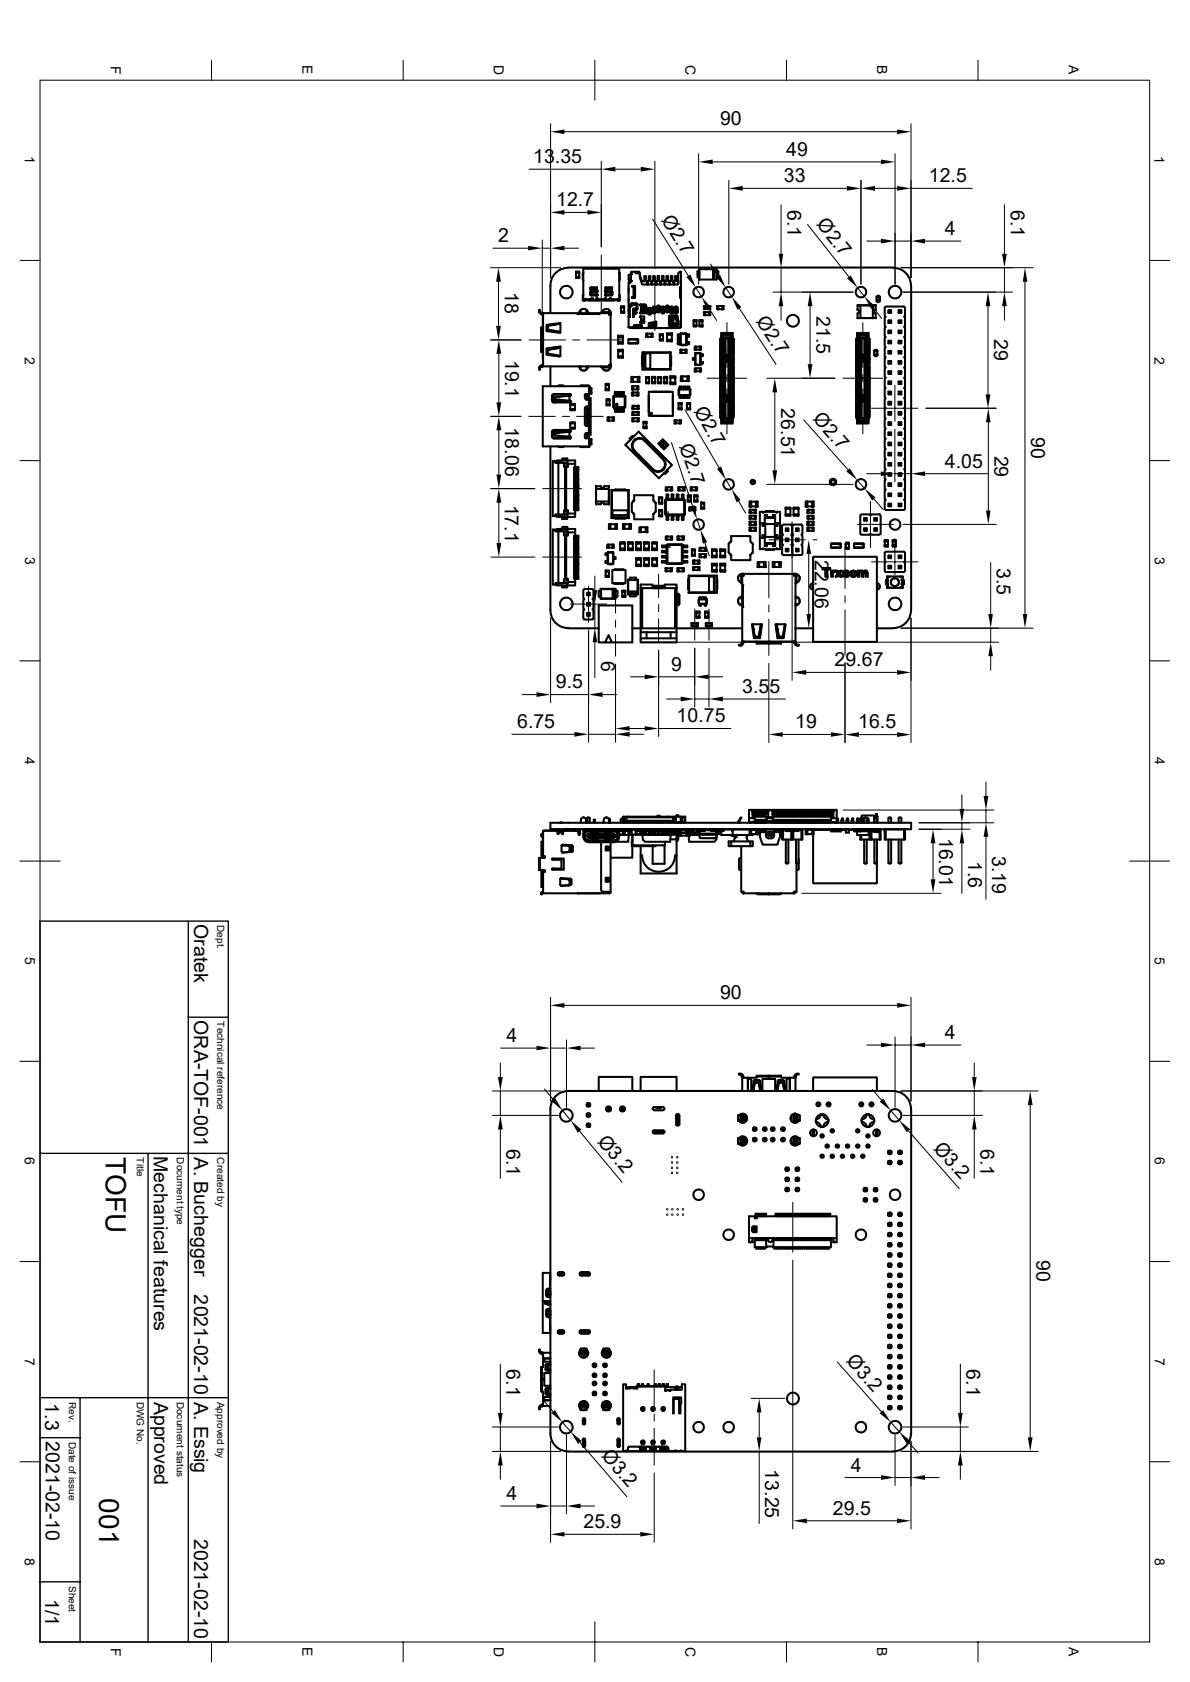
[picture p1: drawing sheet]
<svg xmlns="http://www.w3.org/2000/svg" width="297mm" height="420mm" viewBox="0 0 297 420" stroke-linecap="round" stroke-linejoin="round" font-family="sans-serif">
<defs><g id="words">
<g font-size="7">
<text x="26.4" y="288.8" transform="rotate(90 26.4 288.8)">TOFU</text>
<text x="24.7" y="374.1" transform="rotate(90 24.7 374.1)">001</text>
</g>
<g font-size="4.9">
<text x="179.7" y="31.3">90</text>
<text x="133.1" y="40.7">13.35</text>
<text x="196.3" y="38.9">49</text>
<text x="195.7" y="45.5">33</text>
<text x="231.9" y="45.5">12.5</text>
<text x="138.8" y="51.5">12.7</text>
<text x="196.5" y="52.5" transform="rotate(90 196.5 52.5)">6.1</text>
<text x="252.3" y="52.5" transform="rotate(90 252.3 52.5)">6.1</text>
<text x="165" y="55" transform="rotate(58 165 55)">Ø2.7</text>
<text x="203.6" y="56.1" transform="rotate(52 203.6 56.1)">Ø2.7</text>
<text x="235.8" y="58.7">4</text>
<text x="124.4" y="60.5">2</text>
<text x="126" y="73" transform="rotate(90 126 73)">18</text>
<text x="188.6" y="80.1" transform="rotate(57 188.6 80.1)">Ø2.7</text>
<text x="203.7" y="79" transform="rotate(90 203.7 79)">21.5</text>
<text x="126.1" y="89.8" transform="rotate(90 126.1 89.8)">19.1</text>
<text x="248.2" y="84.8" transform="rotate(90 248.2 84.8)">29</text>
<text x="194.9" y="101.9" transform="rotate(90 194.9 101.9)">26.51</text>
<text x="126.1" y="106.7" transform="rotate(90 126.1 106.7)">18.06</text>
<text x="173.1" y="102.7" transform="rotate(60 173.1 102.7)">Ø2.7</text>
<text x="202.7" y="104.7" transform="rotate(48 202.7 104.7)">Ø2.7</text>
<text x="169.5" y="111.3" transform="rotate(72 169.5 111.3)">Ø2.7</text>
<text x="248.2" y="113.7" transform="rotate(90 248.2 113.7)">29</text>
<text x="257.4" y="109.1" transform="rotate(90 257.4 109.1)">90</text>
<text x="235.8" y="116.8">4.05</text>
<text x="126" y="126" transform="rotate(90 126 126)">17.1</text>
<text x="203.4" y="139.7" transform="rotate(90 203.4 139.7)">22.06</text>
<text x="248.8" y="141.7" transform="rotate(90 248.8 141.7)">3.5</text>
<text x="150" y="165.1" transform="rotate(90 150 165.1)">6</text>
<text x="167.6" y="167.5">9</text>
<text x="208.3" y="166.3">29.67</text>
<text x="138.7" y="171.9">9.5</text>
<text x="185.3" y="173">3.55</text>
<text x="129.1" y="181.8">6.75</text>
<text x="168.9" y="180.3">10.75</text>
<text x="198.5" y="181.9">19</text>
<text x="214.2" y="181.9">16.5</text>
<text x="234.4" y="209.1" transform="rotate(90 234.4 209.1)">16.01</text>
<text x="241.6" y="215" transform="rotate(90 241.6 215)">1.6</text>
<text x="247.6" y="213.7" transform="rotate(90 247.6 213.7)">3.19</text>
<text x="48.4" y="230.8" transform="rotate(90 48.4 230.8)">Oratek</text>
<text x="179.7" y="249.5">90</text>
<text x="48.4" y="254.8" transform="rotate(90 48.4 254.8)">ORA-TOF-001</text>
<text x="126.4" y="260.2">4</text>
<text x="235.8" y="259.4">4</text>
<text x="126.4" y="286.8" transform="rotate(90 126.4 286.8)">6.1</text>
<text x="149" y="285.1" transform="rotate(50 149 285.1)">Ø3.2</text>
<text x="232.8" y="286.8" transform="rotate(49 232.8 286.8)">Ø3.2</text>
<text x="244.7" y="286.8" transform="rotate(90 244.7 286.8)">6.1</text>
<text x="38.4" y="288.6" transform="rotate(90 38.4 288.6)">Mechanical features</text>
<text x="48.5" y="289" transform="rotate(90 48.5 289)">A. Buchegger</text>
<text x="258.7" y="314.7" transform="rotate(90 258.7 314.7)">90</text>
<text x="48.5" y="323.2" transform="rotate(90 48.5 323.2)">2021-02-10</text>
<text x="126.4" y="341.9" transform="rotate(90 126.4 341.9)">6.1</text>
<text x="211" y="339.9" transform="rotate(48 211 339.9)">Ø3.2</text>
<text x="241.3" y="341.9" transform="rotate(90 241.3 341.9)">6.1</text>
<text x="11.3" y="350.4" transform="rotate(90 11.3 350.4)">1.3</text>
<text x="38.5" y="350" transform="rotate(90 38.5 350)">Approved</text>
<text x="48.5" y="350" transform="rotate(90 48.5 350)">A. Essig</text>
<text x="11.5" y="359.8" transform="rotate(90 11.5 359.8)">2021-02-10</text>
<text x="149.9" y="363.7" transform="rotate(49 149.9 363.7)">Ø3.2</text>
<text x="191" y="366.9" transform="rotate(90 191 366.9)">13.25</text>
<text x="212.4" y="367.4">4</text>
<text x="126.4" y="374.5">4</text>
<text x="145.6" y="381.5">25.9</text>
<text x="207.9" y="378.2">29.5</text>
<text x="48.5" y="384.2" transform="rotate(90 48.5 384.2)">2021-02-10</text>
<text x="11.3" y="399.2" transform="rotate(90 11.3 399.2)">1/1</text>
</g>
<g font-size="3.5">
<text x="27.6" y="16.5" transform="rotate(90 27.6 16.5)">F</text>
<text x="75.5" y="16.3" transform="rotate(90 75.5 16.3)">E</text>
<text x="123.3" y="16.3" transform="rotate(90 123.3 16.3)">D</text>
<text x="171.1" y="16.3" transform="rotate(90 171.1 16.3)">C</text>
<text x="218.9" y="16.3" transform="rotate(90 218.9 16.3)">B</text>
<text x="266.8" y="16.3" transform="rotate(90 266.8 16.3)">A</text>
<text x="6.2" y="39" transform="rotate(90 6.2 39)">1</text>
<text x="288.2" y="39" transform="rotate(90 288.2 39)">1</text>
<text x="6.2" y="89" transform="rotate(90 6.2 89)">2</text>
<text x="288.2" y="89" transform="rotate(90 288.2 89)">2</text>
<text x="6.3" y="139" transform="rotate(90 6.3 139)">3</text>
<text x="288.2" y="139" transform="rotate(90 288.2 139)">3</text>
<text x="6.2" y="189" transform="rotate(90 6.2 189)">4</text>
<text x="288.2" y="189" transform="rotate(90 288.2 189)">4</text>
<text x="6.3" y="239" transform="rotate(90 6.3 239)">5</text>
<text x="288.2" y="239" transform="rotate(90 288.2 239)">5</text>
<text x="6.2" y="289" transform="rotate(90 6.2 289)">6</text>
<text x="288.2" y="289" transform="rotate(90 288.2 289)">6</text>
<text x="6.2" y="339" transform="rotate(90 6.2 339)">7</text>
<text x="288.2" y="339" transform="rotate(90 288.2 339)">7</text>
<text x="6.2" y="389" transform="rotate(90 6.2 389)">8</text>
<text x="288.2" y="389" transform="rotate(90 288.2 389)">8</text>
<text x="27.6" y="411.4" transform="rotate(90 27.6 411.4)">F</text>
<text x="75.5" y="411.3" transform="rotate(90 75.5 411.3)">E</text>
<text x="123.3" y="411.2" transform="rotate(90 123.3 411.2)">D</text>
<text x="171.1" y="411.2" transform="rotate(90 171.1 411.2)">C</text>
<text x="218.9" y="411.3" transform="rotate(90 218.9 411.3)">B</text>
<text x="266.8" y="411.3" transform="rotate(90 266.8 411.3)">A</text>
</g>
<g font-size="2.5">
<text x="54.2" y="231" transform="rotate(90 54.2 231)">Dept.</text>
<text x="54.2" y="255" transform="rotate(90 54.2 255)">Technical reference</text>
<text x="34.2" y="289" transform="rotate(90 34.2 289)">Title</text>
<text x="44.2" y="289" transform="rotate(90 44.2 289)">Document type</text>
<text x="54.2" y="289" transform="rotate(90 54.2 289)">Created by</text>
<text x="17.2" y="350" transform="rotate(90 17.2 350)">Rev.</text>
<text x="34.2" y="350" transform="rotate(90 34.2 350)">DWG No.</text>
<text x="44.2" y="350" transform="rotate(90 44.2 350)">Document status</text>
<text x="54.2" y="350" transform="rotate(90 54.2 350)">Approved by</text>
<text x="17.2" y="360" transform="rotate(90 17.2 360)">Date of issue</text>
<text x="17.2" y="396" transform="rotate(90 17.2 396)">Sheet</text>
</g>
</g></defs>
<g fill="none" stroke="#000" stroke-width=".51">
<path d="M134.5 77.9v-.5h.2a.52 .52 0 0 0 .4 .8M134.6 77.9l.1 .3 .4 .2M135.3 78.2h.3M135.3 78.3v-.3h-.2l.1 .4 .2 .2M135.3 78.3l.1 .1M135.3 78.4h.3M135.4 78.7h.2M135.4 78.4h.2M135.6 78.2h16.4v.4h.4v-.5l-.3-.2h-2.1v.3M135.6 78.2v13.3M143.8 68.1v-.3h.8v.3M143.8 68.1v1.3h.8v-.3"/>
<path d="M143.8 68.1h.8M144.1 78.5h5.5M144.5 78.2a1.15 1.15 0 0 1 1.2-1.1 1.15 1.15 0 0 1 1.1 1.1M144.6 68.1v1h-.8M144.6 69.4h.1M144.9 77.4v.8M145.3 77.2h.7M145.6 74.7v-7.6h9v7.6M145.6 73.6l-.1 .2v1.2l.4 .1 .1-.4M145.6 68l-.1 .2v1.6l.1 .2M146.2 74.7v.3h5.1M146.3 77.3l.1 .9"/>
<path d="M147 75h.1M147.2 75h-.2M147.3 72.9l.1 .8 1.7 .1M147.3 72.9h.5M147.3 73.4h.4M147.4 71.8h1.6M147.4 72.2h1.7M147.4 71.8h.1M147.4 72.9v.5M147.5 75h.1M147.6 74.7h.4M147.6 74.5h.4"/>
<path d="M147.7 75h-.2M147.7 73.4l1.4 .1M147.7 71.8h.1M147.8 72.9h1.3M147.8 72.9l-.1 .5M148 75h.1M148 74.6l-.2-.2-.2 .3h-2v.2l.3-.2M148 74.6v.4M148.1 72.2h.2M148.2 75h-.2M148.5 75h.1M148.7 75h-.2"/>
<path d="M148.7 73.5v.3M148.8 74.7h.4M148.8 73.5v.3M148.8 74.5h.4M149 75h.1M149 71.8h-1.6M149 71.8h.1M149.1 72.6h-1.5l-.3 .3M149.1 72.6v.1M149.1 73.5v.1M149.1 72.6v.3M149.1 73.5v.3"/>
<path d="M149.1 73.7v.1M149.1 72.8v.1M149.2 73.6v.1M149.2 75h-.2M149.2 74.6l-.3-.1-.1 .5M149.2 72.7v.1M149.2 74.6v.1h1.7l.2-.3 .2 .6M149.5 75h.1M149.7 75h-.2M150.2 77.9a1.15 1.15 0 0 1 1.5-.7 1.15 1.15 0 0 1 .7 1.5M150.5 75h.1M150.6 77.4v.5"/>
<path d="M150.7 75h-.2M150.9 74.7h.4M150.9 74.5h.4M151 73.6v.1M151 75h.1M151 72.7v.1M151 73.7l.1 .1M151 72.8l.1 .1M151 77.2h.7M151.1 72.6l-.1 .1M151.1 72.6h1.5l.3 .3M151.1 73.5l-.1 .1"/>
<path d="M151.1 72.9h1.8M151.1 72.6v.3M151.1 73.5v.3M151.1 72.2h1.7M151.1 71.8h.1M151.2 75h-.2M151.3 73.5v.3M151.5 75h.1M151.5 73.5v.3M151.7 75h-.2M151.8 71.8h.3M151.8 72.2h.3"/>
<path d="M152 75h.1M152 77.3l.1 .6M152.1 74.7h.4M152.1 74.5h.4M152.2 75h-.2M152.3 72.9l.1 .5M152.4 78.6v12.8l-.3 .3h-2.1v-.2M152.4 71.8h.1M152.4 73.4l-1.3 .1M152.4 73.4h.5M152.5 75h.1M152.7 75h-.2"/>
<path d="M152.7 72.9v.5M152.7 71.8h.1M152.8 71.8h-1.7M152.8 71.8h.1M152.9 72.9l-.1 .8-1.7 .1M153 75h.1M153.2 75h-.2M153.9 74.7v.3h-2.6M154.3 74.7l.1 .2h.2v-.2M154.6 73.6l.1 .2-.1 1.3h-.3l-.2-.4M154.6 68l.1 .2-.1 1.8M154.6 74.7h-2.1l-.2-.3-.2 .6"/>
<path d="M155 77.8h.8M155 76.8v-.3h.8v1.3M155 77.8v.3h.8v-.3M155.8 78.1h.1M155.8 76.8h-.8v1M156.9 68.7v1.1M156.9 71.9v1.3M156.9 74.5v1M156.9 79.2v2.4M156.9 69.8l.2 .2M156.9 77.3v.4M157 78.7h.2v.5"/>
<path d="M157 79h.1M157 76.4v2.8M157 77.3h.1M157 77.7h.1M157.1 70h.3M157.1 70.7h.1M157.1 70.7h-.2v8.5M157.1 78.7v.5M157.2 76.9v2.3h-.3M157.3 76.1v.6M157.4 76l.2 .2M157.4 70.4h-.5v.3"/>
<path d="M157.4 70h.2M157.4 68.6h.2M157.4 68.6l-.5 .1M157.4 69v.6M157.4 68.6v1.4M157.5 75.9l.1 .3M157.5 75.9h.1M157.6 76.1v.3M157.6 68.5v.1M157.6 70v.2M157.6 68.1h.1M157.6 70.2l-.5 .5"/>
<path d="M157.6 68v.6M157.6 70.2h-.6v.2M157.7 71.4h.8l-.1 3-.8-.1 .5-.1v-2.6l-.4-.1zM157.7 75.8h.1M157.8 75.9l.1 .3M157.9 76v.2M157.9 75.7v.2M158 77.2v2h.2v-.5l.7-.5v-.2M158 77.7l.2 1M158 75.7l-.1 .5M158.1 76.2l-.9 .7M158.1 76.1h.6"/>
<path d="M158.1 74.1h.4M158.1 77l.4 1.4M158.2 74.1l-.2 .3M158.2 78.9l-.1 .3M158.3 74.1l-.1 .3M158.5 72.8h.1M158.5 72.3v1.8M158.7 68v.2l1 .2v.8M158.7 68.1v.1M158.7 68h1v.4M158.7 68h.8v-.1h-1.9v.1M158.7 67.9v.1"/>
<path d="M158.7 77h-.6l-.1 .2M158.7 76.2l.2 .1-.2 .7M158.8 75.7v.5M158.8 77v.3M158.8 78v.2M158.8 75.7h-1.2l-.5 .7h-.2M158.8 75.7l.3 .3v1.2l-.1 .1M158.9 77.3h-.2v.7h.2M158.9 77.3h.1M159.7 69l.1 .6M159.7 68.6l.5 1.6h.6v-1.2h.4v1.2h.3v.8M159.7 69.2v.1"/>
<path d="M159.9 79.2l-.1-.2h1v1.6h-1l.1-.2M159.9 76.2l-.1-.2h1.3l.4 .8v1.4h-1.7l.1-.2M159.9 79.2h.1M159.9 76.2h.1v1.8h-.1M159.9 79v.2M159.9 76.2h.6M159.9 76v.2M159.9 78v.2M159.9 78.1h.1M160 76l-.1 .1M160 76.6h.2v1.5h-.2M160 78.1v.1"/>
<path d="M160 79v1.6M160.1 76.6v1.5M160.4 70.2h.1M160.4 70.2h.4M160.5 76v2.2M160.8 79.5a.34 .34 0 0 0-.4 .4 .34 .34 0 0 0 .4 .3M160.8 76l.1 2.1h.3v-1.8M161.5 70.2h.1v.8M161.5 70.2v.8M161.8 77h.7l.1 1.2a.42 .42 0 0 1-.4 .3 .42 .42 0 0 1-.4-.3zM161.9 69.5v-.5h.4v1.2h.3v.8M161.9 69.6v.6h-.2v.8"/>
<path d="M161.9 70.2h-.7M162 76.9v1.5h.3v-1.5M162.3 70.2h.7M162.6 70.2h.2M162.6 70.2v.8M162.8 71v-.8h.2v-1.2h.4v1.2h.3v.8M162.9 76.7h.7l.1 1.2a.42 .42 0 0 1-.4 .3 .42 .42 0 0 1-.4-.3zM163.1 76.6v1.5h.3v-1.5M163.4 69.5v.1M163.4 70.2h.7M163.7 70.2h.2M163.7 70.2v.8"/>
<path d="M163.8 70.2v.8M164 76.4h.7l.1 1.3a.42 .42 0 0 1-.4 .3 .42 .42 0 0 1-.4-.3zM164.1 69.8v-.8h.4v1.2h.3v.8M164.1 69.9v.3h-.2v.8M164.5 70.2h.7M164.5 76.3v1.6h-.3l-.1-1.5M164.8 70.2h.1v.8M164.8 70.2v.8M165.1 76.7h.7l.1 1.2a.42 .42 0 0 1-.4 .3 .42 .42 0 0 1-.4-.3zM165.2 69.8v-.8h.4v1.2h.3v.8M165.2 69.9v.3h-.2v.8M165.3 76.6v1.5h.3v-1.5"/>
<path d="M165.6 70.2h.7M165.9 70.2h.1v.8l-.1-.8M166.1 71v-.8h.2v-1.2h.4v1.2h.3v.8M166.2 76.4h.7l.1 1.3a.42 .42 0 0 1-.4 .3 .42 .42 0 0 1-.4-.3zM166.7 70.2h.7M166.7 69.5v.1M166.7 76.3v1.6h-.3l-.1-1.5M167 70.2h.2M167 79.5v.2M167 70.2v.8M167.1 70.2v.8M167.1 79.6h-.1"/>
<path d="M167.3 79.4l-.3 .1M167.3 76.7h.7l.1 1.2a.42 .42 0 0 1-.4 .3 .42 .42 0 0 1-.4-.3zM167.4 69.8v-.8h.4v1.2h.3v.8M167.4 69.9v.3h-.2v.8M167.5 76.6v1.5h.3v-1.5M167.5 79.2l-.2 .3M167.5 79.9l-.5 .2M167.6 79.8l-.1 .1M167.6 79.3l-.5 .3M167.6 78.8v.4M167.6 79.4v.4M167.6 79h.3"/>
<path d="M167.8 70.2h.7M167.8 78.8l.1 .2h-.3M168.1 70.2l.1 .8-.1-.8h.2M168.3 78.8v.2M168.3 79l-.8 .3M168.3 79h.3M168.4 79.1l-.8 .3M168.4 76.7h.7l.1 1.2a.42 .42 0 0 1-.4 .3 .42 .42 0 0 1-.4-.3zM168.5 69.6v.6h-.2v.8M168.5 69.5v-.5h.4v1.2h.4v.6M168.6 76.6v1.5h.3v-1.5M168.6 79v.2h-.2"/>
<path d="M168.6 79h.1M168.6 79.3v.4M168.6 78.8v.2l.6 .4M168.6 79.7v-.4h-.6l.1 .8-1.1 .2M168.6 79.7h.3v1.1h.1v-1.1h-.1M169.3 70.2h-.4M169.3 80v.3M169.3 70l-.1 .2M169.8 71.8v2.5M169.8 74.3h.2M169.8 71.9v2.4M169.8 73.2h.2"/>
<path d="M169.8 68l.2-.1v4M169.8 71.7l.2 1.5M169.9 71.9v1.3M170 68h-.5l-.2 .3v2.4l-.3 .3h-8.6l-.7-1.7M170 71.7h-.2v2.6M170 74.3v7.4h-.3M170 73.2v1.1M170 70v.5M170 75v.5M173.1 79.9h.8v.3h-.8zM174.1 67.8h.4v1.5h-.4zM174.5 79.9h.8v.3h-.8z"/>
<path d="M174.5 67.2h4.3l.1 2.6h-4.4zM175.7 77.9h.3v.8h-.3zM175.7 76.5v.7h.3v-.7M175.7 76.4v.1M175.7 76.4h1.6M176 77.9h1M176 76.4v.1M176 77.2h1M177 77.9v.8h-1M177 77.9h.3v.8h-.3M177 76.5v.7M177 76.4v.1"/>
<path d="M177.3 76.5v.7h-.3M177.3 76.4v.1M178 69.5h.2zM178 67.5v2v-2h.2v2v-2zM178.9 67.8h.4v1.5h-.4zM179.2 76.4h-.2v.8h.3M179.2 76.4h.1M179.3 76.4h1v.8M179.3 76.4v.8M180.3 76.4h.3M180.3 77.2h-1M180.6 76.4h.1"/>
<path d="M180.6 76.4v.8h-.3M214 78.3h.1M214 77.4a.42 .42 0 0 1 .5 .4 .42 .42 0 0 1-.5 .4M214 78.3v1.1h4.6M214.1 77.3l-.1 .1M214.8 76.2v3.2M218.5 76.2h-.7v3.2M218.5 77.3l.1 .1M218.6 77.4a.42 .42 0 0 0-.5 .4 .42 .42 0 0 0 .5 .4M218.6 78.3h-.1M218.6 76.2v1.2M218.6 78.3v1.1"/>
<path d="M218.6 76.2h-4.6v1.2M218.8 74l.7 .1M218.9 74.1l-.1 1.1M218.9 75.2h.6M218.9 75.1h.6zM219 73.8h.3v.2h-.3zM219 75.2h.3v.2h-.3zM219.6 74h-.8v1.2h.8v-1.2v1.2M220.8 76.8l.3-.3h4.5l.3 .3v2l-.3 .3 .3 .2v2.1l-.3 .2 .3 .3v2l-.3 .3 .3 .2v2l-.3 .3 .3 .3v2l-.3 .2 .3 .3v2l-.3 .3 .3 .2v2.1l-.3 .2 .3 .3v2l-.3 .3 .3 .2v2l-.3 .3 .3 .3v2l-.3 .2 .3 .3v2l-.3 .3 .3 .2v2.1l-.3 .2 .3 .3v2l-.3 .3 .3 .2v2l-.3 .3 .3 .3v2l-.3 .2 .3 .3v2l-.3 .3 .3 .2v2.1l-.3 .2 .3 .3v2l-.3 .3 .3 .2v2l-.3 .3 .3 .3v2l-.3 .2h-4.5l-.3-.2v-2l.3-.3-.3-.3v-2l.3-.2-.3-.3v-2l.3-.3-.3-.2v-2.1l.3-.2-.3-.3v-2l.3-.3-.3-.2v-2l.3-.3-.3-.3v-2l.3-.2-.3-.3v-2l.3-.3-.3-.2v-2.1l.3-.2-.3-.3v-2l.3-.3-.3-.2v-2l.3-.3-.3-.3v-2l.3-.2-.3-.3v-2l.3-.3-.3-.2v-2.1l.3-.2-.3-.3v-2l.3-.3-.3-.2v-2l.3-.3-.3-.3v-2l.3-.2-.3-.3v-2l.3-.3-.3-.2v-2.1l.3-.2-.3-.3zM221.7 77.5h.7v.6h-.7zM221.7 77.5l.5 .1M221.9 77.6l-.2 .5"/>
<path d="M221.9 77.9h.3M222.2 77.9l.2 .2M222.4 77.5l-.2 .4M224.3 77.5h.7v.6h-.7zM224.3 77.5l.5 .1M224.5 77.6l-.2 .5M224.5 77.9h.3M224.8 77.9l.2 .2M225 77.5l-.2 .4M227.4 71.3a4.5 4.5 0 0 0-4.5-4.5h-81a4.6 4.6 0 0 0-4.5 4.5v6.9M227.4 71.3v81.1M135.1 91.3l-.4 .1-.1 .4"/>
<path d="M135.1 91.5a.52 .52 0 0 0-.4 .8h-.2v-.5M135.3 81.8h-.3v3h.6M135.3 84.9v3M135.3 91.3h.3M135.4 91.2h.2M135.4 91.3l-.1 .1M135.6 91.1h-.4l-.1 .6h.2v-.3M135.6 84.9h-.6v3h.6M135.6 81.8h-.3v3M136.4 81.1l3.5-.5v2.5l-3.5-.4zM136.5 88.6l-.1-1.6 3.5-.5v2.4l-.2 .1M136.6 88.6l3.1 .4"/>
<path d="M136.7 81.7v.3M136.7 87.7v.3M136.8 88l.3 .4 2.8 .5M136.8 82l.3 .4M137 82.4l1.6 .2M137.1 82.4l1.5 .2M137.4 91.5v4.9M137.8 99.2h.7M137.8 99.7h.7M137.8 98.8l.7-.2h3.6v.2l-3.6 .3v.6l3.6 .3v.2M138 99.2v.5M138.5 88.6h.1"/>
<path d="M138.5 87h.1M138.6 87l-1.6 .3a.63 .63 0 0 0 0 1.1l1.6 .2M138.6 87l-1.7 .3-.1 .4M138.6 82.6l1.3 .2M138.6 99.1v.6M138.6 81l-1.7 .3-.1 .4M139.6 96.3l-.3 .1M139.6 96.2h.8M139.9 86.8l-1.3 .2M139.9 86.6l-3.5 .4M139.9 80.8l-2.9 .5a.63 .63 0 0 0 0 1.1M140.4 96.3l.4 .1"/>
<path d="M142.1 98.6h.2M142.3 98.4h-4l-.4 .1-.1 .3v1.2l.3 .5h4.2M142.3 98.4l.2 .2-.2 .2M142.3 98.8h-.2v1.2h.2M142.3 98.4v.4M142.4 98.4v.4M144.5 91.5a1.15 1.15 0 0 0 1.2 1 1.15 1.15 0 0 0 1.1-1M144.9 91.5v.8M145.1 96.3l-.4 .1M145.1 96.2h1.8M145.3 92.5h.7M146 98.6v.8l.5 .4"/>
<path d="M146.1 98.5l-.1 .1M146.1 98.4h.8M146.4 91.5l-.1 .8M146.4 98.4l.1 1.4M146.5 99.8h.5M146.6 99.5l-.1 .2M146.6 98.4v1.1M146.6 99.5h.4M146.9 96.3l.3 .2v.5M146.9 98.4h.1M147 99.4h.4v.1h-.4M147 99.8h.4v.2h-.4"/>
<path d="M147 98.4v8M147 97h.6M147 96.4v2M147 98.3l-.1 .1M147.1 98.3v-1.8l-11.6-.1v15.1h11.5v-2.1M147.1 97.3h.2v.7M147.1 98h.5M147.6 97v1.3h-.6M147.6 97l-.3 .3M150.6 91.7v.6M151 92.5h.7M151.2 96.1v-.3h.8v1.4"/>
<path d="M151.2 97.2v.3h.8v-.3M151.2 97.2h.8M151.4 99.9v-.2h.8l-.1 1.2M151.4 99.9v1M151.4 99.9h.7M152 96.1h-.8v1.1M152 97.4h.1M152.1 91.7l-.1 .6M152.4 91.1h-.4v.4h-16.7M152.4 91a1.15 1.15 0 0 1-.7 1.5 1.15 1.15 0 0 1-1.5-.8M153.2 99.1l.1-.1zM153.2 99.1v2.5"/>
<path d="M153.3 98.9h2.6zM153.5 98.3v.5l-.4 .2v2.7l.4 .2v.9h.2v-.5M153.5 98.3v-.4h.2v.9h.3v-.5M153.5 98.3h.2M154 98.3v-.4h.2v.9h.3v-.5M154 98.3h.2M154.3 85.4h1.2v.4h-1.2zM154.3 83.8h1.2v.4h-1.2zM154.3 87.3h1.2v.4h-1.2zM154.3 88.9h1.2v.4h-1.2zM154.3 84.2v1.2M154.3 87.7v1.2"/>
<path d="M154.5 98.3h.2M154.5 98.3v-.4h.2v.9h.2v-.5M154.9 98.3v-.4h.3v.9h.2v-.5M154.9 98.3h.3M155.4 98.3h.3M155.4 98.3v-.4h.3v.9l.4 .2v2.7l-.4 .2v.4M155.4 84.2v1.2M155.4 87.7v1.2M155.8 99v2.7l-2.6-.1v-2.5M155.9 98.9v.2M156 99.1v2.5M156.8 84.8h2.5v.9h-2.5z"/>
<path d="M156.9 81.6h.2M156.9 81.6l.1 .1M157 85.7h.2M157 84.7v.1M157 84.7h.2M157 81.6v.1M157 81.7h.1M157.1 81.6v.1M157.1 81.6h.1M157.1 81.7v.2h.6v-.2M157.2 84.7v.1M157.5 84.7v.1"/>
<path d="M157.5 85.7h.2M157.5 84.7h.2M157.6 94.1h.4v1.3h-.4zM157.6 95.3h.1M157.7 84.7v.1M157.7 98h.3v.8h-.3zM157.8 97.2h.1M157.8 81.7h.2M157.9 81.8h.1M158 95.3h1.2M158 94.1h1.2M158 85.7h.2"/>
<path d="M158 84.7v.1M158 81.7l-.1 .2h-.2M158 81.7v.2h.4M158 84.7h.2M158 96.4v.8M158 96.4h-.3v.8h.3M158 96.4h1v.8M158 98.7h1M158 98h1M158.2 84.7v.1M158.3 81.9l.1-.7h1.7v.7M158.4 81.8h.1"/>
<path d="M158.3 81.6h.5v.2l-.5-.1M158.5 85.7h.2M158.5 84.7v.1M158.5 84.7h.2M158.5 81.4v-.2v.2h1.7M158.7 84.7v.1M158.8 81.5h-.4v-.3l-.1 .4M158.8 81.8v.1l-.4-.1M158.8 81.5h.8M158.8 81.8h.8M158.8 81.5v.1M158.9 81.5l-.1 .3"/>
<path d="M159 84.7v.1M159 85h.1zM159 84.7h.2M159 81.4v.4M159 98h.3v.8h-.3zM159 96.4h.3v.8h-1.3M159.2 94.1h.4v1.3h-.4zM159.2 84.7v.1M159.2 85.7h-.2M159.5 81.4h-.5M159.5 81.4v.4M159.6 95.3h.1"/>
<path d="M159.6 81.5v.4l-.8-.1M159.6 81.8l.5 .1M159.6 81.5v.3M159.6 81.5h.5l-.5 .1M159.9 80.4h.1M159.9 80.4v.2M160 80.3h.8v.3M160.1 81.9h1.8M160.1 81.5h.1M160.2 81.8l-.1-.2v.3M160.2 89.6v1.7h.2M160.2 90.6h.2"/>
<path d="M160.4 88.9h-.2v.7h.2M160.4 88l6.9 .1M160.4 88.1v4.1M160.6 81.9h.9M161 88.1v4.1M161.1 88.2h1.2v3.8h-1.2zM161.2 95.4v.3h.8v-.3M161.2 94.4v-.3h.8v.3M161.2 95.5h.1M161.2 94.4v1M161.2 94.4h.8M161.5 83.3h.1"/>
<path d="M161.6 83.3h1v.8h.3v-.8h-.3M161.6 83.3h-.3v.8h.3M161.6 83.3v.8M161.6 84.1h1M161.9 97.8h6v6h-6zM161.9 81.8h1.9zM161.9 81l.2 .2h-.2M162 99.7v.2M162 98.7v.3M162 99.2v.3M162 94.4v1h-.8M162 80.7l-.1 1.2"/>
<path d="M162 94.4h.1M162.1 80.7h.1M162.1 80.7h1v.8M162.1 80.7v.3M162.1 81.1v.4M162.3 80.9v.2M162.5 81.5l.1-.5 .2 .5M162.7 94.4v1.3h.8v-.3M162.7 94.4h.8M162.7 94.4v-.3h.8v.3M162.8 97.8h.3M163.2 80.7v.2"/>
<path d="M163.2 81.8h.1M163.3 97.8h.3M163.5 94.4v1h-.8M163.7 80.3l-1.7 .4M163.7 80.3l.1 1.6h-.6M163.8 81.2h-.5v.3h-1.4M163.8 80.6l-1.7 .4M163.8 80.7l-1.7 .5M163.8 97.8h.3M164.2 95.4v.3h.8v-.3M164.2 94.4v-.3h.8v.3M164.2 95.5h.1"/>
<path d="M164.2 81.9h1.1M164.2 94.4h.8M164.2 94.4v1M164.3 97.8h.3M164.7 84.7v.3h.8v-.3M164.7 83.7v-.3h.8v.3M164.7 83.7v1M164.7 83.7h.8M164.8 97.8h.3M165 94.4v1h-.8M165 94.4h.1M165.3 97.8h.3"/>
<path d="M165.5 83.7v1h-.8M165.7 95.4h.8v.3h-.8zM165.7 94.1h.8v.3h-.8zM165.8 94.4v1M165.8 97.8h.3M166 81.9h.5M166.3 97.8h.3M166.5 84.8h1.2M166.5 84.8v.4h1.2M166.5 83.6v1.2M166.5 94.4v1M166.8 97.8h.3"/>
<path d="M167.1 81.4l-.1-.2v-2.3l2-.1 .4 2.3-.3 .3h-2M167.3 92.2l-6.9 .1M167.3 95.5h1.3v.4h-1.3zM167.3 81.4h.1M167.3 94.3v1.2M167.4 81.4l1.1-.2 .3 .2M167.4 88.9h.1v2.4h-.1M167.4 88v4.3h-7M167.4 88l-.1 .1 .1 4.2M167.4 88h-7v4.3M167.4 81.9h.9M167.5 81.1v.1"/>
<path d="M167.7 83.2h.1M167.7 85.2h.1M167.7 83.2h-1.2v.4h1.2M167.7 84.8v.4M167.7 80.5l-.7 .3 1.1-.3v.3h.8M167.7 83.2v.4M167.7 83.6v1.2M168 99.7v.2M168 98.7v.3M168 99.2v.3M168.5 94.3h-1.2v-.4h1.3l-.1 1.6M168.5 81.1l.1 .1"/>
<path d="M168.9 81.8h.2M169 81.6l-.1 .3h-7M169 81.6h.1M169 81.6l.1 .3h.6v-.2M169.2 80.9v.2l-2.2 .1M169.3 80.3v.7M169.4 81l-.4 .4M169.4 97.2l.1 .1M169.5 85.9h.3l.1 .2h1.5M169.5 85h.3v.4h-.6v.5h.3M169.5 84h.3v.5h-.6v.5h.3M169.5 83.5v.5"/>
<path d="M169.5 84.5v.5M169.5 85.4v.5M169.5 98.6h-.1M169.5 97.2h.1M169.5 98.7l.1 .7h.5v-.4M169.5 98.6v.1M169.6 99h.5M169.6 96.8h.5M169.6 96.8v.4h-.2l.1 1.5M169.6 96.8v-.3h.5v.7h.5v-.4M169.8 83.4v2.7l.1 .1 1.5-.1M169.8 83.4l-.6 .1v.5h.3"/>
<path d="M169.8 83.4h.1v2.7l1.4-.1v-2.6M169.8 81.6l-.1 .1M169.8 81.6h.2M169.8 81.6v.1M169.8 86.1h.1M169.9 83.3h1.4M169.9 83.3l-.1 .1M169.9 83.3l1.5 .1v2.7M169.9 93.9h.4v1.3h-.4zM170.1 87.3h1M170.1 88.1h-.3v-.8h.3v.8h1M170.1 99v-.3h.5v.7h.5v-.4"/>
<path d="M170.3 95.1h1.2M170.3 94h1.2M170.6 99h.5M170.6 96.8h.5M170.6 96.8v-.3h.5v.7h.4v-.4M171.1 87.3h.2M171.1 99v-.3h.4v.7h.5v-.4M171.1 87.3v.8M171.1 88.1h.1M171.2 86.1h.1M171.2 83.4h.2M171.3 83.3l.1 .1"/>
<path d="M171.3 86l.1 .1M171.3 87.3h.1M171.4 83.4l.3 .1M171.4 85.4h.3M171.4 87.3v.8h-.3M171.5 99h.5M171.5 96.8h.5M171.5 93.9h.4v1.3h-.4zM171.5 96.8v-.3h.5l.2 .7M171.7 83.5h.3v.5h-.6M171.7 85.4h.3v.5l-.6 .2M171.7 83.5v.5"/>
<path d="M171.7 85.4v.5M172.2 97.2h.1M172.2 98.7l-.2 .3M172.2 98.6v.1M172.2 97.3h-2.7v1.3h2.6M172.2 97.2h-.1M172.2 97.2h-2.8l.1 1.5h2.7M172.3 97.2v1.4M172.3 98.6l-.1 .1M172.3 97.2l-.1 1.5M173.1 80.2v1h.8M173.1 81.2v.3h.8v-.3"/>
<path d="M173.2 89.5v.3M173.2 89.8h.3l.1 1.3h1.2l.1-.3h.5v-.4h-.3M173.5 88.2l.1 .1M173.5 91l.1-2.9 1.2 .1v2.8M173.5 91l.1 .1M173.6 91v-2.7l1.2-.1v2.9M173.6 88.1v.1M173.6 91.1h1.2M173.7 91.9h-.3v.9l1.6-.1M173.7 86.5v.8M173.7 86.5h-.3v.8h.3M173.7 87.3h1"/>
<path d="M173.7 86.6h1M173.9 80.2v1M174.5 81.2h.8v.3h-.8zM174.6 80.2v1M174.7 92.8v-.9h.3v.9M174.7 91.9h-1v.9M174.7 86.5h.3v.8h-.3zM174.8 91h.1M174.8 88.1v.1M174.8 88.2v.1M174.8 91v.1M175.1 88.5v.4"/>
<path d="M175.1 90.4v.4M175.1 88.5h-.2l-.1-.4h-1.2l-.1 1.4h-.6v.3h.3M175.1 88.5h.3v.4h-.5v1.5h.2M175.3 80.2v1M180 84h.5v20.8h-.5M180 83.9l.5 .1v20.8M180 95h-.3l.3 .1M180 99h-.3l.3 .1M180 96.6h-.3l.3 .1M180 96.2h-.3l.3 .1M180 92.2h-.3l.3 .1M180 95.4h-.3l.3 .1"/>
<path d="M180 97h-.3l.3 .1M180 85h-.3l.3 .1M180 88.6h-.3l.3 .1M180 87.4h-.3l.3 .1M180 86.1h-.3l.3 .2M180 93h-.3l.3 .1M180 84.6h-.3l.3 .1M180 90.6h-.3l.3 .1M180 93.8h-.3l.3 .1M180 91.4h-.3l.3 .1M180 91.8h-.3l.3 .1M180 91h-.3l.3 .1"/>
<path d="M180 86.6h-.3l.3 .1M180 99.4h-.3l.3 .1M180 93.4h-.3l.3 .1M180 90.2h-.3l.3 .1M180 87h-.3l.3 .1M180 98.6h-.3l.3 .1M180 88.2h-.3l.3 .1M180 97.4h-.3l.3 .1M180 89.4h-.3l.3 .1M180 85.8h-.3l.3 .1M180 87.8h-.3l.3 .1M180 89h-.3l.3 .1"/>
<path d="M180 85.3h-.3l.3 .2M180 98.2h-.3l.3 .1M180 94.1h-.3l.3 .2M180 94.6h-.3l.3 .1M180 97.8h-.3l.3 .1M180 92.6h-.3l.3 .1M180 99.8h-.3l.3 .1M180 89.7h-.3l.3 .2M180 95.8h-.3l.3 .1M180.3 83.9v-.5l.2 .2v.4M180.3 83.4h2.3l-.2 .2M180.8 84.6h.1z"/>
<path d="M180.8 97l.1 .1zM180.8 97.8h.1zM180.8 85h.1zM180.8 84.6h.1l-.1 .1M180.8 88.2h.1l-.1 .1M180.8 85h.1M180.8 85.3l.1 .1-.1 .1M180.8 85.8h.1l-.1 .1M180.8 86.1l.1 .1-.1 .1 .1-.2M180.8 86.6l.1 .1M180.8 87h.1l-.1 .1M180.8 87.8h.1"/>
<path d="M180.8 91.8l.1 .1M180.8 92.2h.1M180.8 92.7h.1M180.8 93.4h.1M180.8 93.8h.1l-.1 .1M180.8 94.1l.1 .1-.1 .1M180.8 94.6l.1 .1h-.1l.1-.1M180.8 95h.1l-.1 .1M180.8 95.4h.1l-.1 .1M180.8 95.8h.1l-.1 .1 .1-.1M180.8 96.2l.1 .1M180.8 96.6h.1l-.1 .1"/>
<path d="M180.8 97h.1M180.8 97.8h.1l-.1 .1M180.8 98.2l.1 .1M180.8 98.7h.1M180.8 89.1h.1M180.8 89h.1M180.8 99.8l.1 .1M180.8 89.9h.1M180.8 90.6h.1M180.8 91.4h.1M180.8 87.4h.1M180.8 95.9h.1"/>
<path d="M180.8 89.4h.1M180.8 90.7h.1M180.8 98.3h.1M180.8 99h.1M180.8 98.6h.1M180.8 99.4h.1M180.8 91.5h.1M180.8 92.3h.1M180.8 85.1h.1M180.8 86.3h.1M180.8 86.7h.1M180.8 87.9h.1"/>
<path d="M180.8 91.9h.1M180.8 93h.1M180.8 94.7h.1M180.8 88.6h.1M180.8 96.3h.1M180.8 97.1h.1M180.8 97.4h.1M180.8 99.9h.1M180.8 89.7h.1M180.8 90.2h.1M180.8 91h.1M180.9 84.3l.1 .2h.9v19.9h-.9v-19.9"/>
<path d="M180.9 85.4l-.1-.1 .1 .2M180.9 85.9l-.1-.1 .1 .1M180.9 87h-.1l.1 .1M180.9 93.4l-.1 .1M180.9 93.9l-.1-.1 .1 .1M180.9 95h-.1l.1 .1M180.9 95.5l-.1-.1 .1 .1M180.9 96.6h-.1l.1 .1M180.9 89l-.1 .1h.1M180.9 87.4v.1M180.9 88.6h.1M180.9 89.4v.1"/>
<path d="M180.9 89.8h.1M180.9 97.4v.1M180.9 98.6h.1M180.9 99v.1M180.9 99.4h.1M180.9 97.8h.1M180.9 91.1v1.5h-.1M180.9 85.5v.3M180.9 85.9v1.1M180.9 87.1v.3M180.9 89.1v.3M180.9 90.3v.7"/>
<path d="M180.9 93.1v.3M180.9 93.5v.3M180.9 93.9v1.1M180.9 95.1v.3M180.9 95.5v1.1M180.9 96.7v.7M180.9 97.9v.7M180.9 88.2h-.1l.1 .1M180.9 86.6l-.1 .1h.1M180.9 87.5l-.1-.1 .1 1.2M180.9 87.5h-.1M180.9 87.8l-.1 .1 .1-.1"/>
<path d="M180.9 91.8l-.1 .1h.1M180.9 92.2l-.1 .1 .1-.1M180.9 92.7l-.1-.1 .1 .4M180.9 93h-.1l.1 .1M180.9 93l-.1 .1M180.9 94.1l-.1 .2 .1-.1M180.9 88.7l-.1-.1 .1 .4M180.9 88.6l-.1 .1M180.9 96.2l-.1 .1h.1M180.9 97.5l-.1-.1 .1 .4M180.9 97.5h-.1M180.9 98.2l-.1 .1h.1"/>
<path d="M180.9 98.7l-.1-.1 .1 .4M180.9 99.1l-.1-.1 .1 .4M180.9 99.1h-.1M180.9 99.5l-.1-.1 .1 1.2M180.9 99.4l-.1 .1M180.9 99.8l-.1 .1h.1M180.9 89.5l-.1-.1 .1 .3M180.9 89.5h-.1M180.9 89.9l-.1-.2 .1 .5M180.9 90.2h-.1l.1 .1M180.9 90.3h-.1M180.9 90.6l-.1 .1 .1-.1"/>
<path d="M180.9 91h-.1l.1 .1M180.9 91.1h-.1M180.9 91.4l-.1 .1 .1-.1M180.9 90.2v.1M180.9 91v.1M180.9 92.6v.1M180.9 93h.1M180.9 84.5h.1M180.9 93.4h.1M180.9 86.2h.1M180.9 91.8h.1M180.9 92.2h.1"/>
<path d="M180.9 94.2h.1M180.9 94.6h.1M180.9 95.8h.1M180.9 96.2h.1M180.9 98.2h.1M180.9 89h.1M180.9 99.8h.1M180.9 90.6h.1M180.9 91.4h.1M181.2 90.1v.1M181.2 98.7h.1M181.2 98.7v1.5"/>
<path d="M181.2 88.6v1.5M181.3 88.6h.3M181.3 98.6h.3M181.3 90.2h.3M181.5 88.6v1.6M181.5 98.6v1.6M181.6 88.7h-.3l.1 1.5M181.6 98.7h-.3l.1 1.5M181.6 88.6l.1 .1M181.6 98.6l.1 .1M181.6 88.7h.1M181.6 90.1v.1"/>
<path d="M181.6 98.7h.1M181.6 88.7v1.4M181.6 98.7v1.5M181.7 90.1l-.4 .1M181.9 86.6h.2l-.1 .1M181.9 97.4h.2l-.1 .1M181.9 91.4h.2l-.1 .4M181.9 97h.1M181.9 84.5v-.2h-1v20.2l-.1-.3 .1 .1M181.9 84.6l.2 .1zM181.9 88.3h.1M181.9 85.1l.2-.1h-.2l.1 .3"/>
<path d="M181.9 85.3l.2 .2h-.2M181.9 85.8l.2 .1h-.2M181.9 86.1l.2 .2h-.2M181.9 86.7h.1zM181.9 87l.2 .1h-.2M181.9 87.4h.2l-.2 .1M181.9 87.5h.1M181.9 87.8h.2l-.2 .1M181.9 87.8l.1 .1M181.9 91.8h.2l-.2 .1M181.9 91.9l.1 .3M181.9 92.2h.2l-.2 .1"/>
<path d="M181.9 92.2l.1 .4M181.9 92.6l.1 .1M181.9 92.6v.1M181.9 93l.2 .1h-.2M182 93h.1M181.9 93.4h.1zM181.9 93.9l.2-.1h-.2l.1 .3M181.9 94.1h.2l-.2 .1 .1 .4M181.9 94.7l.2-.1-.1 .4M181.9 95.1l.2-.1h-.2l.1 .4M181.9 95.5l.2-.1h-.2l.1 .4M181.9 88.6h.2l-.2 .1"/>
<path d="M181.9 88.6l.1 .1M181.9 95.9l.2-.1h-.2l.1 .5M181.9 96.2l.2 .1h-.2M181.9 96.6l.2 .1h-.2M181.9 97.1l.2-.1-.1 .1M181.9 97.1h.1zM181.9 97.5h.1zM181.9 98.2l.2 .1h-.2M181.9 98.6l.2 .1h-.2M181.9 99l.2 .1h-.2M181.9 99.4h.2l-.2 .1M181.9 99.4l.1 .1"/>
<path d="M181.9 89.1h.1M181.9 99.8h.2l-.2 .1M181.9 99.9l.1 .4M181.9 89.4h.2l-.2 .1M181.9 89.5h.1M181.9 89.7h.2l-.2 .2M181.9 89.9h.1M181.9 90.2h.2l-.2 .1M181.9 90.3l.1 .4M181.9 90.6l.2 .1h-.2M181.9 91h.2l-.2 .1M181.9 91.1l.1 .3"/>
<path d="M181.9 91.4l.1 .1h-.1M181.9 97.8h.1M181.9 90.2v.1M181.9 91v.1M181.9 91.4h.1M181.9 91.8v.1M181.9 92.2h.1M181.9 94.2h.1M181.9 99.8v.1M181.9 93.4h.1M181.9 89h.1M181.9 88.2h.1"/>
<path d="M181.9 92.6h.1M182 97.4l-.1 .1M182 86.6l-.1 .1M182 84.3l-.1 20.2-1 .1M182 87.9v.4M182 92.7v.7M182 97.5v.8M182 98.3v.4M182 98.7v.4M182 88.7v.3M182 84.3v.3M182 86.7v.3"/>
<path d="M182 87.5v.3M182 88.3v.3M182 89.1v.3M182 89.5v.2M182 89.9v.3M182 90.7v.3M182 96.3v.3M182 97.1v.3M182 99.1v.3M182 99.5v.3M182 84.3h-1.1v1M182 88.3h.1"/>
<path d="M182 85.4h.1M182 85.8v.1M182 86.2h.1M182 87h.1M182 92.7h.1M182 93.4h.1h-.2l.1 .4M182 96.2v.1M182 96.6h.1M182 98.2v.1M182 98.6l-.1 .1M182 98.6h-.1M182 99v.1"/>
<path d="M182 89h.1l-.2 .1M182 90.6h.1M182 87.4l-.1 .1M182 87.8h-.1M182 88.6h-.1M182 89.4l-.1 .1M182 89.8h-.1M182 99.4h-.1M182 84.6v.4M182 85.3v.5M182 85.8v.3M182 86.1v.5"/>
<path d="M182 87v.4M182 92.6v.1M182 96.6v.4M182.1 85h-.1M182.1 86.6l-.1 .1M182.1 87.4l-.1 .1M182.1 87.8h-.1M182.1 91.8h-.2M182.1 92.2h-.2M182.1 93.8l-.1 .1M182.1 94.1l-.2 .1M182.1 94.6l-.1 .1"/>
<path d="M182.1 95h-.1M182.1 95.4l-.1 .1M182.1 88.6h-.1M182.1 95.8h-.1M182.1 97l-.1 .1M182.1 97.4l-.1 .1M182.1 99.4h-.1M182.1 99.8h-.2M182.1 89.4l-.1 .1M182.1 89.7l-.1 .1M182.1 90.2h-.2M182.1 91h-.2"/>
<path d="M182.1 91.4h-.2M182.3 83.7v21.5h-1.7M182.4 83.6l-1.8 .1-.1 21.5v-.4M182.4 83.6l-.1 21.6M182.4 84v20.8h.5M182.4 83.6l-1.8 .1M182.6 83.9l-.2 .1h.5M182.6 83.4v.5h.3v21.8h-2.9v-.8M182.9 83.9v-.8h-2.9v21.8M182.9 91h.2l-.2 .1M182.9 86.1h.2l-.2 .2M182.9 94.1h.2l-.2 .2"/>
<path d="M182.9 91.4h.2l-.2 .1M182.9 88.6h.2l-.2 .1M182.9 93.4h.2l-.2 .1M182.9 93.8h.2l-.2 .1M182.9 95h.2l-.2 .1M182.9 85h.2l-.2 .1M182.9 97.8h.2l-.2 .1M182.9 85.3h.2l-.2 .2M182.9 92.2h.2l-.2 .1M182.9 90.2h.2l-.2 .1M182.9 95.4h.2l-.2 .1M182.9 97h.2l-.2 .1"/>
<path d="M182.9 92.6h.2l-.2 .1M182.9 99h.2l-.2 .1M182.9 93h.2l-.2 .1M182.9 94.6h.2l-.2 .1M182.9 97.4h.2l-.2 .1M182.9 84.6h.2l-.2 .1M182.9 95.8h.2l-.2 .1M182.9 85.8h.2l-.2 .1M182.9 98.6h.2l-.2 .1M182.9 90.6h.2l-.2 .1M182.9 87.8h.2l-.2 .1M182.9 96.2h.2l-.2 .1"/>
<path d="M182.9 99.8h.2l-.2 .1M182.9 96.6h.2l-.2 .1M182.9 86.6h.2l-.2 .1M182.9 98.2h.2l-.2 .1M182.9 87.4h.2l-.2 .1M182.9 88.2h.2l-.2 .1M182.9 89.4h.2l-.2 .1M182.9 99.4h.2l-.2 .1M182.9 89h.2l-.2 .1M182.9 87h.2l-.2 .1M182.9 89.7h.2l-.2 .2M182.9 91.8h.2l-.2 .1"/>
<path d="M213.9 84h.5v20.8h-.5M213.9 83.9l.5 .1M213.9 95h-.2l.2 .1M213.9 99h-.2l.2 .1M213.9 96.6h-.2l.2 .1M213.9 96.2h-.2l.2 .1M213.9 92.2h-.2l.2 .1M213.9 95.4h-.2l.2 .1M213.9 97h-.2l.2 .1M213.9 85h-.2l.2 .1M213.9 88.6h-.2l.2 .1M213.9 87.4h-.2l.2 .1"/>
<path d="M213.9 86.1h-.2l.2 .2M213.9 93h-.2l.2 .1M213.9 84.6h-.2l.2 .1M213.9 90.6h-.2l.2 .1M213.9 93.8h-.2l.2 .1M213.9 91.4h-.2l.2 .1M213.9 91.8h-.2l.2 .1M213.9 91h-.2l.2 .1M213.9 86.6h-.2l.2 .1M213.9 99.4h-.2l.2 .1M213.9 93.4h-.2l.2 .1M213.9 90.2h-.2l.2 .1"/>
<path d="M213.9 87h-.2l.2 .1M213.9 98.6h-.2l.2 .1M213.9 88.2h-.2l.2 .1M213.9 97.4h-.2l.2 .1M213.9 89.4h-.2l.2 .1M213.9 85.8h-.2l.2 .1M213.9 87.8h-.2l.2 .1M213.9 89h-.2l.2 .1M213.9 85.3h-.2l.2 .2M213.9 98.2h-.2l.2 .1M213.9 94.1h-.2l.2 .2M213.9 94.6h-.2l.2 .1"/>
<path d="M213.9 97.8h-.2l.2 .1M213.9 92.6h-.2l.2 .1M213.9 99.8h-.2l.2 .1M213.9 89.7h-.2l.2 .2M213.9 95.8h-.2l.2 .1M214.2 83.9v-.5l.2 .2v.4M214.2 83.4h2.3l-.2 .2M214.4 84v20.8M214.7 84.6h.1zM214.7 97l.1 .1zM214.7 97.8h.1zM214.7 85h.1z"/>
<path d="M214.8 84.6v.1M214.8 88.2v.1M214.8 85h.1M214.8 86.1l-.1 .2 .2-.1M214.8 86.6v.1M214.8 87.8h.1M214.8 91.8v.1M214.8 92.2h.1M214.8 92.7h.1M214.8 92.6h.1M214.8 93.4h.1M214.8 94.1v.2"/>
<path d="M214.8 94.6l-.1 .1 .2-.1M214.8 95.8l-.1 .1 .2-.1M214.8 96.2v.1M214.8 97h.1M214.8 98.2v.1M214.8 98.7h.1M214.8 89.1h.1M214.8 99.8v.1M214.8 89.9h.1M214.8 90.6h.1M214.8 91.4h.1M214.8 95.9h.1"/>
<path d="M214.8 90.7h.1M214.8 98.3h.1M214.8 91.5h.1M214.8 92.3h.1M214.8 85.1h.1M214.8 86.3h.1M214.8 86.7h.1M214.8 87.9h.1M214.8 91.9h.1M214.8 94.7h.1M214.8 96.3h.1M214.8 97.1h.1"/>
<path d="M214.8 99.9h.1M214.8 97.5v1.1M214.8 88.7v.3M214.8 89.1v.3M214.8 87.5v1.1M214.8 89.5v.2M214.8 89.9v.3M214.8 92.7v.3M214.8 98.7v.3M214.8 99.1v.3M214.8 99.5v1.1M214.8 85.4l-.1-.1 .1 .2"/>
<path d="M214.8 84.6v2.8M214.8 85.9l-.1-.1 .1 .1M214.8 87h-.1l.1 .1M214.8 87.5l-.1-.1 .1 .1M214.8 92.7l-.1-.1 .1 .1M214.8 93.4h-.1h.1v4M214.8 93.9l-.1-.1 .1 .1M214.8 95h-.1l.1 .1M214.8 95.5l-.1-.1 .1 .1M214.8 88.6h-.1l.1 .1M214.8 96.6h-.1l.1 .1M214.8 97.5l-.1-.1 .1 .1"/>
<path d="M214.8 98.6h-.1l.1 .1M214.8 99.1l-.1-.1 .1 .1M214.8 99.4h-.1l.1 .1M214.8 89l-.1 .1h.1M214.8 89.5l-.1-.1 .1 .1M214.8 89.8l-.1-.1 .1 .2M214.8 97.4v.1M214.8 97.8h.1M214.8 99v.1M214.8 87.4v.1M214.8 88.6h.1M214.8 98.6h.1"/>
<path d="M214.8 99.4h.1M214.8 89.4v.1M214.8 89.8h.1M214.8 84.3h.1M214.8 88.2h-.1l.1 .1M214.8 86.6l-.1 .1h.1M214.8 87.5h.1M214.8 87.8l-.1 .1 .1-.1M214.8 91.8l-.1 .1h.1M214.8 92.2l-.1 .1 .1-.1M214.8 93h-.1l.1 .1M214.8 93v.4"/>
<path d="M214.8 94.1l-.1 .2 .2-.1M214.8 88.6v.1M214.8 96.2l-.1 .1h.1M214.8 97.5h.1M214.8 98.2l-.1 .1h.1M214.8 99.1h.1M214.8 99.4v.1M214.8 99.8l-.1 .1h.1M214.8 89.5h.1M214.8 90.2h-.1l.1 .1M214.8 90.3v.7M214.8 90.6l-.1 .1 .1-.1"/>
<path d="M214.8 91h-.1l.1 .1M214.8 91.1v1.5M214.8 91.4l-.1 .1 .1-.1M214.8 91.8h.1M214.8 96.2h.1M214.8 98.2h.1M214.8 89h.1M214.8 99.8h.1M214.8 90.2v.1M214.8 91v.1M214.8 92.6v.1M214.8 93h.1"/>
<path d="M214.9 84.3v.2h.9v19.9h-.9l-.1-19.9M215.2 88.6l.1 1.7 .3-.1-.1-1.6M215.2 88.6h.3M215.2 98.6v1.6M215.2 98.6h.3M215.2 88.7v1.4l.3 .1M215.2 98.7v1.5M215.2 88.7h.3l-.1 1.5M215.2 98.7h.3l-.1 1.5M215.3 88.6v1.6M215.3 98.6v1.6M215.5 98.6v1.6"/>
<path d="M215.5 88.7h.1M215.5 90.1v.1M215.5 98.7h.1M215.9 86.6h.1M215.9 97.4h.1M215.9 91.4h.1M215.9 97h.1M215.9 84.5v-.2h-1.1v20.2M215.9 88.3h.1M215.9 85.3l.1 .2M215.9 85.8l.1 .1M215.9 86.1l.1 .2"/>
<path d="M215.9 87l.1 .1M215.9 87.5h.1M215.9 87.8v.1M215.9 91.9h.1M215.9 92.2v.1M215.9 92.6l.1 .1M215.9 92.6v.1M215.9 93l.1 .1M215.9 93h.1M215.9 88.6v.1M215.9 96.2l.1 .1M215.9 96.6l.1 .1"/>
<path d="M215.9 98.2l.1 .1M215.9 98.6l.1 .1M215.9 98.7v.3M215.9 99l.1 .1M215.9 99.4v.1M215.9 89.1h.1M215.9 99.9h.1M215.9 89.5h.1M215.9 89.9h.1M215.9 90.3h.1M215.9 90.6l.1 .1M215.9 91.1h.1"/>
<path d="M215.9 91.4v.1M215.9 87.4h.1M215.9 94.1h.1M215.9 87.8h.1M215.9 89.4h.1M215.9 90.7h.2M215.9 98.3h.2M215.9 97.8h.1M215.9 90.2v.1M215.9 91v.1M215.9 91.8v.1M215.9 92.2h.1"/>
<path d="M215.9 94.2h.1M215.9 99.8v.1M215.9 85.9h.2M215.9 99.4h.1M215.9 93.4h.1M215.9 86.3h.2M215.9 88.6h.1M215.9 96.3h.2M215.9 89h.1M215.9 89.7h.1M215.9 90.2h.1M215.9 91h.1"/>
<path d="M215.9 88.2h.1M215.9 85.5h.2M215.9 87.1h.2M215.9 91.8h.1M215.9 93.1h.2M215.9 96.7h.2M215.9 98.7h.2M215.9 99.1h.2M215.9 99.8h.1M215.9 97.4v.1M215.9 86.6v.1M215.9 84.3h-1.1v.3"/>
<path d="M215.9 84.6l.1 .1M215.9 84.6l.2 .1M215.9 86.7h.1M215.9 96.2v.4M215.9 97.1h.1M215.9 97.5h.1M215.9 98.2v.4M215.9 98.6h.1M215.9 99v.4M215.9 90.6v.4M215.9 87.4v.1M215.9 89.4v.1"/>
<path d="M215.9 89.8h.1M215.9 84.3v20.2l-1.1 .1M215.9 85.1v.3M215.9 85.5v.4M215.9 85.9v.3M215.9 92.3v.3M215.9 84.3v.3M215.9 84.7v.3M215.9 86.3v.3M215.9 87.1v.3M215.9 89.1v.3M215.9 90.3v.3"/>
<path d="M215.9 91.1v.3M215.9 91.5v.3M215.9 91.9v.3M215.9 93.1v.3M215.9 93.5v.3M215.9 93.9v.2M215.9 94.3v.3M215.9 94.7v.3M215.9 95.1v.3M215.9 95.5v.3M215.9 95.9v.3M215.9 96.7v.3"/>
<path d="M215.9 97.9v.3M215.9 99.9v.3M215.9 84.6v.1M215.9 88.2v.1M215.9 88.3v.3M215.9 85v.1M215.9 85.3v.2M215.9 85.8v.1M215.9 86.1v.2M215.9 87v.1M215.9 92.7v.3M215.9 93v.1"/>
<path d="M215.9 93.8v.1M215.9 95v.1M215.9 95.4v.1M215.9 95.8v.1M215.9 96.2v.1M215.9 96.6v.1M215.9 98.2v.1M215.9 98.6v.1M215.9 99v.1M215.9 90.6v.1M215.9 86.7h.2M215.9 94.7h.2"/>
<path d="M215.9 88.3h.2M215.9 92.7h.2M215.9 94.6v.1M215.9 97v.1M216 85h-.1M216 86.6l-.1 .4M216 87.4l-.1 .4M216 87.8l-.1 .4M216 91.8h-.1M216 92.2h-.1M216 93.4h-.1M216 93.8l-.1 .1"/>
<path d="M216 94.1l-.1 .1M216 94.6l-.1 .1M216 95h-.1M216 95.4l-.1 .1M216 88.6l-.1 .4M216 95.8h-.1M216 97l-.1 .4M216 97.4l-.1 .4M216 97.8h-.1M216 99.4l-.1 .4M216 89h-.1M216 99.8h-.1"/>
<path d="M216 89.4l-.1 .3M216 89.7l-.1 .5M216 90.2h-.1M216 91h-.1M216 91.4h-.1M216 87.4h.1M216 95.4h.1M216 94.1h.1M216 87.8h.1M216 89.4h.1M216 85h.1M216 99.4h.1"/>
<path d="M216 93.4h.1M216 93.8h.1M216 95h.1M216 88.6h.1M216 95.8h.1M216 89.7h.1M216 90.2h.1M216 91h.1M216 91.8h.1M216 92.2h.1M216 97.8h.1M216 89h.1"/>
<path d="M216 99.8h.1M216 86.6h.1M216 94.6h.1M216 97.4h.1M216 91.4h.1M216 97h.1M216 85l-.1 .1M216 87.4l-.1 .1M216 87.8l-.1 .1M216 91.8l-.1 .1M216 92.2l-.1 .1M216 93.4l-.1 .1"/>
<path d="M216 94.1l-.1 .2M216 95l-.1 .1M216 88.6l-.1 .1M216 95.8l-.1 .1M216 97.8l-.1 .1M216 99.4l-.1 .1M216 89l-.1 .1M216 99.8l-.1 .1M216 89.4l-.1 .1M216 89.7l-.1 .2M216 90.2l-.1 .1M216 91l-.1 .1"/>
<path d="M216 86.6v.1M216 91.4v.1M216 94.6v.1M216 97v.1M216 97.4v.1M216.1 97.5h-.2M216.1 91.5h-.2M216.1 97.1h-.2M216.2 83.7v21.5h-1.7M216.3 83.6l-1.8 .1-.1 21.5v-.4M216.3 83.6l-.1 21.6M216.3 83.6l-1.8 .1"/>
<path d="M216.3 84v20.8h.5M216.5 83.9l-.2 .1h.5M216.5 83.4v.5h.3v21.8h-2.9v-.8M216.8 83.9v-.8h-2.9v21.8M216.8 91h.2l-.2 .1M216.8 86.1h.2l-.2 .2M216.8 94.1h.2l-.2 .2M216.8 91.4h.2l-.2 .1M216.8 88.6h.2l-.2 .1M216.8 93.4h.2l-.2 .1M216.8 93.8h.2l-.2 .1M216.8 95h.2l-.2 .1"/>
<path d="M216.8 85h.2l-.2 .1M216.8 97.8h.2l-.2 .1M216.8 85.3h.2l-.2 .2M216.8 92.2h.2l-.2 .1M216.8 90.2h.2l-.2 .1M216.8 95.4h.2l-.2 .1M216.8 97h.2l-.2 .1M216.8 92.6h.2l-.2 .1M216.8 99h.2l-.2 .1M216.8 93h.2l-.2 .1M216.8 94.6h.2l-.2 .1M216.8 97.4h.2l-.2 .1"/>
<path d="M216.8 84.6h.2l-.2 .1M216.8 95.8h.2l-.2 .1M216.8 85.8h.2l-.2 .1M216.8 98.6h.2l-.2 .1M216.8 90.6h.2l-.2 .1M216.8 87.8h.2l-.2 .1M216.8 96.2h.2l-.2 .1M216.8 99.8h.2l-.2 .1M216.8 96.6h.2l-.2 .1M216.8 86.6h.2l-.2 .1M216.8 98.2h.2l-.2 .1M216.8 87.4h.2l-.2 .1"/>
<path d="M216.8 88.2h.2l-.2 .1M216.8 89.4h.2l-.2 .1M216.8 99.4h.2l-.2 .1M216.8 89h.2l-.2 .1M216.8 87h.2l-.2 .1M216.8 89.7h.2l-.2 .2M216.8 91.8h.2l-.2 .1M218.2 87.5v1.2v-1.2h.8v1.2h-.8M218.2 88.7h.8M218.2 87.6h.7M218.4 87.6h.5zM218.4 88.7h.3v.2h-.3z"/>
<path d="M218.4 87.3h.3v.2h-.3zM219 87.5l-.1 1.2M221.7 90.2h.7v.6h-.7zM221.7 80h.7v.6h-.7zM221.7 82.5h.7v.7h-.7zM221.7 87.6h.7v.7h-.7zM221.7 85.1h.7v.6h-.7zM221.7 97.8h.7v.7h-.7zM221.7 92.7h.7v.6h-.7zM221.7 95.2h.7v.7h-.7zM221.7 90.2l.5 .1M221.7 82.5l.5 .2"/>
<path d="M221.7 87.6l.5 .2M221.7 85.1l.5 .2M221.7 92.7l.5 .2M221.7 95.2l.5 .2M221.7 80l.2 .2M221.7 97.8l.2 .2M221.9 90.3l-.2 .5M221.9 80.2l-.2 .4M221.9 80.5l.5 .1M221.9 87.8l-.2 .5M221.9 98l-.2 .5M221.9 98.3l.5 .2"/>
<path d="M221.9 92.9l-.2 .4M221.9 88.1h.3M221.9 82.7v.4M221.9 85.3v.3M221.9 95.4v.4M221.9 90.7h.3M221.9 93.2h.3M222.2 83.1l-.5 .1M222.2 85.6l-.5 .1M222.2 95.8l-.5 .1M222.2 80.2v.3M222.2 98v.3"/>
<path d="M222.2 90.7l.2 .1M222.2 83.1l.2 .1M222.2 88.1l.2 .2M222.2 85.6l.2 .1M222.2 93.2l.2 .1M222.2 95.8l.2 .1M222.4 90.2l-.2 .5M222.4 80l-.5 .2M222.4 82.5l-.2 .6M222.4 87.6l-.2 .5M222.4 85.1l-.2 .5M222.4 97.8l-.5 .2"/>
<path d="M222.4 92.7l-.2 .5M222.4 95.2l-.2 .6M224.3 80h.7v.6h-.7zM224.3 82.5h.7v.7h-.7zM224.3 87.6h.7v.7h-.7zM224.3 85.1h.7v.6h-.7zM224.3 97.8h.7v.7h-.7zM224.3 95.2h.7v.7h-.7zM224.3 92.7h.7v.6h-.7zM224.3 90.2h.7v.6h-.7zM224.3 80l.5 .2M224.3 82.5l.5 .2"/>
<path d="M224.3 87.6l.5 .2M224.3 97.8l.5 .2M224.3 95.2l.5 .2M224.3 92.7l.5 .2M224.3 85.1l.2 .2M224.3 90.2l.2 .1M224.5 80.2l-.2 .4M224.5 87.8l-.2 .5M224.5 85.3l-.2 .4M224.5 85.6l.5 .1M224.5 98l-.2 .5M224.5 92.9l-.2 .4"/>
<path d="M224.5 90.3l-.2 .5M224.5 90.7l.5 .1M224.5 88.1h.3M224.5 82.7v.4M224.5 95.4v.4M224.5 80.5h.3M224.5 98.3h.3M224.5 93.2h.3M224.8 83.1l-.5 .1M224.8 95.8l-.5 .1M224.8 85.3v.3M224.8 90.3v.4"/>
<path d="M224.8 80.5l.2 .1M224.8 83.1l.2 .1M224.8 88.1l.2 .2M224.8 98.3l.2 .2M224.8 95.8l.2 .1M224.8 93.2l.2 .1M225 80l-.2 .5M225 82.5l-.2 .6M225 87.6l-.2 .5M225 85.1l-.5 .2M225 97.8l-.2 .5M225 95.2l-.2 .6"/>
<path d="M225 92.7l-.2 .5M225 90.2l-.5 .1M137.4 111.5v40.9a4.5 4.5 0 0 0 4.5 4.4l7.5 .1M137.8 100.2h.7v.3M138 100.2v.3M138 107.4v.3M138 108.2v.5M138.5 108.2h-.7M138.5 108.7h-.7M138.5 107.4v.3h-.7M138.5 100.2h3.8M138.5 107.7h3.8"/>
<path d="M138.6 108.1v.7M138.9 115.6v-.6h4.7v1.5l-.3 .2M139.3 111.5l.2 .1h1l.3-.1M139.4 115.6v12.9M139.6 108.1l-1.1 .1v.6l3.6 .2v.3h-3.6l-.7-.2M140.3 115.6h-1.7v-.5h-.6v13.8h.6v-.4h1.7M140.3 114.6h1.3M140.8 115.6v.9h.1M140.9 115.6v.9h.7v-.9M141.1 117.6v.3zM141.1 118.7v.2zM141.1 117.2v.4"/>
<path d="M141.1 119.7v.7M141.1 116.5v.7M141.1 119.2v.2M141.1 116.8h.1M141.1 119.8h.1M141.1 117.2h.1M141.1 119.4h.1M141.1 117.9h.1M141.1 118.9h.1M141.1 119.2h.1M141.1 119.7h.1M141.1 116.7v.1"/>
<path d="M141.1 117.2v.1M141.1 119.7v.1M141.1 119.4v.3M141.1 117.9v.3M141.1 117.6v-1h.2v10.8M141.1 117.6v1.3M141.1 118.4v-.2v.5M141.1 118.9v.3M141.1 118.9v1.7M141.6 114.6v-.1h-1.3v.5M141.6 114.6v.4M141.6 116.2h.1"/>
<path d="M141.6 115v.6l-2.7-.2M141.6 115.6v.2h2M141.7 115.8v.8h-.4M142.1 107.7v.2l-2.5 .1M142.1 109.3h.2M142.3 100l.2 .2-.2 .3M142.3 109.1l.2 .2-.2 .2M142.3 107.4l-4.4 .1-.1 .4v1.1l.1 .3 .4 .2M142.3 107.4l.2 .2-.2 .2M142.3 107.4v.5h-.2l.2 1.6h-4M142.3 100v.5M142.3 100.8h1.2v1.6h-1.2z"/>
<path d="M142.3 105.5h1.2v1.6h-1.2zM142.3 107.4h.1M142.3 102.2h1.2M142.3 101.1h1.2M142.3 106.8h1.2M142.3 105.7h1.2M142.4 100.1v.4M142.4 107.4v.4M142.4 109.1v.4M143.3 116.7v10.7M143.3 116.7h.3M143.6 116.7v.1"/>
<path d="M143.6 116.8h.5M143.6 116.7h.5v.1M143.6 119.8h.5M143.6 118.2v.2h-.3l.3 .2-.3 .1h.8M143.6 118.7v.2h-.3l.3 .1-.3 .2h.8M143.6 119.2v.2h-.3l.3 .1-.3 .2h.8M143.6 117.6v.3h-.3h.3l-.3 .3h.8M143.6 117.3h-.3l.3 .3h-.3h.8M143.6 116.8h-.3l.3 .2-.3 .2h.3v.1M143.6 117.2h.5M143.6 119.7v.1M143.6 119.8h-.3l.3 .2-.3 .1h.8"/>
<path d="M144.1 119.7h.3v.1h-.3M144.1 119.2h.3v.2h-.3M144.1 119.2v.2h-.5M144.1 118.7h.3v.2h-.3M144.1 118.7v.2h-.5M144.1 118.2h.3v.2h-.3M144.1 118.2v.2h-.5M144.1 117.6h.3v.3h-.3M144.1 117.6v.3h-.5M144.1 117.2h.3v.1h-.3M144.1 117.2v.1h-.5M144.1 116.7h.3v.1h-.3"/>
<path d="M144.1 119.7v.1M146 109.3l1 .1M146.3 101.5h.1l.1 4.9-.5-.4v-4.2zM146.5 108.1l-.5 .3v.9M146.5 101.5h.5M146.5 101.6l.1 .2M146.5 108.2l.1 .2M146.5 108.1h.5M146.5 108.1l-.1 1.3M146.6 108.4h.4M146.6 106.1l-.1 .3h.5M146.6 108.4v1"/>
<path d="M146.9 109.5l.1 .1M147 106.4v3M147 101.8h-.4v4.3M147 107.9h.4v.1h-.4M147 106.8h.4v.3h-.4M147 105.8h.4v.2l-.8 .1M147 104.9h.4v.1h-.4M147 103.8h.4v.3h-.4M147 102.8h.4v.2h-.4M147 101.9h.4v.1h-.4M147 100.8h.4v.2h-.4M147 107.4h.4v.1h-.4"/>
<path d="M147 106.3h.4v.3h-.4M147 105.3h.4v.2h-.4M147 104.4h.4v.1h-.4M147 103.3h.4v.2h-.4M147 102.3h.4v.2h-.4M147 101.3h.4v.3h-.4M147 100.3h.4v.2h-.4M147 108.3h.4v.2h-.4M147 109.6h.6v1.3M147 110.9h.6M147.1 109.9h.5M147.1 109.6l-.1 1.8"/>
<path d="M147.1 110.6h.2M147.2 110.9v.5l-.3 .2h-1.9l-.3-.1M147.3 109.9v.7l.3 .3M151.4 100.9h.8v.3h-.8zM151.9 104.2h-.3v.8h.3M151.9 104.2h1.1v.8M151.9 104.2v.8M153 104.2h.2M153.2 101.6l.1 .1M153.2 104.2h.1M153.2 104.2v.8h-1.3M153.5 102.3h.2"/>
<path d="M153.7 102.3v-.4h.3v.9h.2v-.5M154 102.3h.2M154.2 102.3v-.4h.3v.9h.2v-.5M154.5 102.3h.2M154.7 102.3v-.4h.2v.9h.3v-.5M154.9 102.3h.3M155.2 102.3v-.4h.2v.9h.3v-.5M155.4 102.3h.3M155.8 101.7l-2.5 .1M155.9 101.6v.2M156.1 111.1l3.3-3.3 8.3 8.3-3.2 3.3zM157.8 102.8h.3v.8h-.3z"/>
<path d="M157.8 102.1h1.6M157.8 102.1h.1M158.1 101.3v.8M158.1 101.3h-.3v.8M158.1 104.4v.8h1M158.1 109.1l-.2-.3-.8 .7 .3 .3M158.1 101.3h1M158.1 102.1h.1M158.1 103.6h1M158.1 102.9h1M158.4 112.5l4.6 4.6a1.74 1.74 0 0 0 2.4 0 1.74 1.74 0 0 0 0-2.4l-4.5-4.6a1.74 1.74 0 0 0-2.5 0 1.74 1.74 0 0 0 0 2.4M159.1 102.1v-.8h.3v.8"/>
<path d="M159.1 102.1h.1M159.1 104.4h-1.3v.8h.3M159.1 104.4v.8M159.1 102.8h.3v.8h-.3zM159.1 104.4h.3v.8h-.3M159.4 102.1h.1M160.6 105.6v1M161 109.9l4.6 4.6a1.98 1.98 0 0 1 0 2.8 1.98 1.98 0 0 1-2.8 0M161 109.9a1.98 1.98 0 0 0-2.8 0 1.98 1.98 0 0 0 0 2.8l4.7 4.6M161.3 105.3h-.7v.3h.7M161.3 106.6h-.7v.3h.7M161.3 105.3h.1"/>
<path d="M161.3 105.6h.1M161.3 106.6h.1M161.3 106.9h.1M161.4 105.3v1.6M161.9 101.7l.1 .3M162 102.2v.2M162 100.2v.3M162 100.7v.3M162 101.2v.3M162 102.7v.3M162.8 103.8h.3M163.3 103.8h.3"/>
<path d="M163.8 103.8h.3M164.3 103.8h.3M164.3 110.8h.1M164.4 110.8l.1 .1M164.5 110.9l.4 .4M164.8 103.8h.3M164.8 110.6l-.1-.2-.4 .4M164.8 110.6l.5 .4-.4 .3M164.8 110.6l-.3 .3M164.9 111.3l.2 .2M165.1 111.5l.1 .1M165.1 111.5h.1"/>
<path d="M165.2 110.2l.4 .4M165.2 111.6l.4 .5M165.3 111l.1 .1M165.3 103.8h.3M165.4 111.1l.5 .6-.3 .4M165.4 111.1h.1M165.5 109.9l-.1-.2-.3 .4 .1 .1M165.5 109.9l.5 .4-.4 .3M165.5 111.3l-.3 .3M165.5 109.9l-.3 .3M165.6 110.6l.3 .3M165.8 103.8h.3"/>
<path d="M165.9 111.7l.2 .1M166 110.3l.2 .3M166.1 111.8h.1M166.1 111.8l-.4 .4-.1-.1M166.2 110.6l.5 .4-.4 .3M166.2 110.6l-.3 .3 .4 .4M166.3 103.8h.3M166.5 117.4l.2 .3-.7 .7-.3-.3M166.7 111l.1 .1-.3 .4-.2-.2M166.8 103.8h.3M168 101.7v.3M168 102.2v.2"/>
<path d="M168 102.7v.3M168 101.2v.3M168 100.7v.3M168 100.2v.3M168.4 104.9h.3v.8h-.3zM168.7 105h1M168.7 105.7h1M169.3 100.6h.8v.3h-.8zM169.3 101.9h.8M169.3 101.9v.3h.8v-.3M169.4 100.9v1M169.7 104.9h.3v.8h-.3z"/>
<path d="M170.1 100.9v1M171.4 101.9h.9M171.4 102v.2h.9M171.4 101.9v.1M172.3 100.9v-.3h-.9v.3M172.3 100.9h-.9v1M172.3 101.9v.3M172.3 100.9v1M172.3 102.2h.1M180 104.9h.3v.6h2.3v-.6h.3M180 103.4h-.3l.3 .1M180 103h-.3l.3 .1"/>
<path d="M180 100.2h-.3l.3 .1M180 102.2h-.3l.3 .1M180 104.2h-.3l.3 .1M180 101h-.3l.3 .1M180 101.8h-.3l.3 .1M180 103.8h-.3l.3 .1M180 100.6h-.3l.3 .1M180 102.6h-.3l.3 .1M180 101.4h-.3l.3 .1M180.3 105.5l.2-.3h1.9l.2 .3M180.5 104.8l-.2 .1M180.8 101.4l.1 .1z"/>
<path d="M180.8 102.2h.1zM180.8 103.4l.1 .1zM180.8 100.2h.1M180.8 101.4l.1 .1M180.8 101.8l.1 .1M180.8 102.2h.1M180.8 102.6l.1 .1M180.8 103h.1M180.8 103.4h.1M180.8 103.8h.1M180.8 104.2h.1l-.1 .1M180.8 102.7h.1"/>
<path d="M180.8 101h.1M180.8 103.5h.1M180.8 100.3h.1M180.8 100.6h.1M180.8 101.5h.1M180.8 101.9h.1M180.8 103.9h.1M180.9 103l-.1 .1M180.9 101.1v1.1M180.9 100.7v.3M180.9 102.3v.7M180.9 103.1v1.1"/>
<path d="M180.9 100.2l-.1 .1 .1-.1M180.9 100.6h-.1l.1 .1M180.9 100.7h-.1M180.9 101h-.1l.1 .1M180.9 101l-.1 .1M180.9 101.8l-.1 .1h.1M180.9 102.2l-.1 .1M180.9 102.6l-.1 .1h.1M180.9 103.8l-.1 .1 .1-.1M180.9 100.6v.1M180.9 101h.1M180.9 103h.1"/>
<path d="M180.9 103.8h.1M180.9 101.8h.1M180.9 102.6h.1M181.2 100.2h.1M181.3 100.2h.3M181.6 100.2h-.3M181.7 100.2h-.1M181.9 104.2h.2l-.2 .2 .1 .2M181.9 100.2l.2 .1h-.2M181.9 100.6h.2l-.2 .1M181.9 100.7l.1 1.1M181.9 101l.2 .1h-.2"/>
<path d="M182 101h.1M181.9 101.4h.2l-.2 .1M181.9 101.8h.2l-.2 .1M181.9 101.9l.1 .3M181.9 102.2h.1zM181.9 102.6l.2 .1h-.2M182 102.7h.1M181.9 103.5l.2-.1-.1 .4M181.9 103.8h.2l-.2 .1M181.9 103.8l.1 .4M181.9 102.2h.1M181.9 100.6v.1"/>
<path d="M181.9 101.8v.1M181.9 103h.1M181.9 103.8h.1M182 100.3v.3M182 100.2h.1M182 102.2h.1h-.2l.1 .8M182 103h.1h-.2l.1 .4M182 103h.1M182 104.2v.1M182 104.2v.4h-1.1v-.3M182.1 100.6h-.2M182.1 101.8h-.2"/>
<path d="M182.1 103.4l-.1 .1M182.1 103.8h-.2M182.4 104.8l.2 .1M182.9 100.6h.2l-.2 .1M182.9 101.8h.2l-.2 .1M182.9 104.2h.2l-.2 .1M182.9 101.4h.2l-.2 .1M182.9 103.4h.2l-.2 .1M182.9 103.8h.2l-.2 .1M182.9 100.2h.2l-.2 .1M182.9 102.6h.2l-.2 .1M182.9 103h.2l-.2 .1"/>
<path d="M182.9 102.2h.2l-.2 .1M182.9 101h.2l-.2 .1M213.9 104.9h.3v.6h2.3v-.6h.3M213.9 103.4h-.2l.2 .1M213.9 103h-.2l.2 .1M213.9 100.2h-.2l.2 .1M213.9 102.2h-.2l.2 .1M213.9 104.2h-.2l.2 .1M213.9 101h-.2l.2 .1M213.9 101.8h-.2l.2 .1M213.9 103.8h-.2l.2 .1M213.9 100.6h-.2l.2 .1"/>
<path d="M213.9 102.6h-.2l.2 .1M213.9 101.4h-.2l.2 .1M214.2 105.5l.2-.3h1.9l.2 .3M214.4 104.8l-.2 .1M214.7 101.4l.1 .1zM214.7 102.2h.1zM214.7 103.4l.1 .1zM214.8 100.2h.1M214.8 101.4v.1M214.8 101.8v.1M214.8 102.2h.1M214.8 102.6v.1"/>
<path d="M214.8 103h.1M214.8 103.4h.1M214.8 103.8h.1M214.8 102.7h.1M214.8 103.5h.1M214.8 100.3h.1M214.8 101.5h.1M214.8 101.9h.1M214.8 103.9h.1M214.8 103h-.1h.1v1.6h1.1v-.3M214.8 104.3l-.1-.1 .2 .3M214.8 100.2l-.1 .1 .1-.1"/>
<path d="M214.8 100.6h-.1l.1 .1M214.8 100.7v.3M214.8 101h-.1l.1 .1M214.8 101v1.2M214.8 101.8l-.1 .1h.1M214.8 102.2v.8M214.8 102.6l-.1 .1h.1M214.8 103.8l-.1 .1 .1-.1M214.8 101.8h.1M214.8 102.6h.1M214.8 100.6v.1M214.8 101h.1"/>
<path d="M215.2 100.2h.3M215.9 100.2l.1 .1M215.9 100.7h.1M215.9 101l.1 .1M215.9 101h.1M215.9 101.4l.1 .1M215.9 101.9h.1M215.9 102.6l.1 .1M215.9 102.7h.1M215.9 103.8v.1M215.9 104.2l.1 .1M215.9 102.2h.1"/>
<path d="M215.9 102.7h.2M215.9 100.6v.1M215.9 101.8v.1M215.9 103h.1M215.9 103.8h.1M215.9 101.1h.2M215.9 101.8h.1M215.9 100.3h.2M215.9 100.6h.1M215.9 101.5h.2M215.9 100.2v.4M215.9 103.9v.4"/>
<path d="M215.9 100.7v.3M215.9 101.1v.3M215.9 101.5v.3M215.9 101.9v.3M215.9 102.3v.3M215.9 102.7v.3M215.9 103.1v.3M215.9 103.5v.3M215.9 100.2v.1M215.9 101v.1M215.9 101.4v.1M215.9 102.6v.1"/>
<path d="M215.9 104.2v.1M215.9 103.5h.2M215.9 103.4v.1M216 100.6h-.1M216 101.8h-.1M216 102.2h-.1M216 103h-.1M216 103.4l-.1 .1M216 103.8h-.1M216 102.2h.1M216 103h.1M216 101.8h.1"/>
<path d="M216 100.6h.1M216 103.8h.1M216 103.4h.1M216 100.6l-.1 .1M216 101.8l-.1 .1M216 102.2l-.1 .1M216 103l-.1 .1M216 103.8l-.1 .1M216 103.4v.1M216.1 104.3l-.3 .1 .1 .2M216.3 104.8l.2 .1M216.8 100.6h.2l-.2 .1"/>
<path d="M216.8 101.8h.2l-.2 .1M216.8 104.2h.2l-.2 .1M216.8 101.4h.2l-.2 .1M216.8 103.4h.2l-.2 .1M216.8 103.8h.2l-.2 .1M216.8 100.2h.2l-.2 .1M216.8 102.6h.2l-.2 .1M216.8 103h.2l-.2 .1M216.8 102.2h.2l-.2 .1M216.8 101h.2l-.2 .1M221.7 118.2h.7v.6h-.7zM221.7 113.1h.7v.6h-.7z"/>
<path d="M221.7 115.6h.7v.6h-.7zM221.7 105.5h.7v.6h-.7zM221.7 108h.7v.6h-.7zM221.7 110.5h.7v.7h-.7zM221.7 102.9h.7v.6h-.7zM221.7 100.3h.7v.7h-.7zM221.7 118.2l.5 .1M221.7 113.1l.5 .1M221.7 115.6l.5 .1M221.7 105.5l.5 .1M221.7 108l.5 .1M221.7 110.5l.5 .2"/>
<path d="M221.7 102.9l.5 .1M221.7 100.3l.5 .2M221.9 118.3l-.2 .5M221.9 113.2l-.2 .5M221.9 115.7l-.2 .5M221.9 105.6l-.2 .5M221.9 108.1l-.2 .5M221.9 103l-.2 .5M221.9 118.6h.3M221.9 113.5h.3M221.9 116.1h.3M221.9 105.9h.3"/>
<path d="M221.9 108.5h.3M221.9 100.5v.3M221.9 110.7v.3M221.9 103.4h.3M222.2 111l-.5 .2M222.2 100.8l-.5 .2M222.2 118.6l.2 .2M222.2 113.5l.2 .2M222.2 116.1l.2 .1M222.2 105.9l.2 .2M222.2 108.5l.2 .1M222.2 111l.2 .2"/>
<path d="M222.2 103.4l.2 .1M222.2 100.8l.2 .2M222.4 118.2l-.2 .4M222.4 113.1l-.2 .4M222.4 115.6l-.2 .5M222.4 105.5l-.2 .4M222.4 108l-.2 .5M222.4 110.5l-.2 .5M222.4 102.9l-.2 .5M222.4 100.3l-.2 .5M224.3 113.1h.7v.6h-.7zM224.3 115.6h.7v.6h-.7z"/>
<path d="M224.3 118.2h.7v.6h-.7zM224.3 105.5h.7v.6h-.7zM224.3 108h.7v.6h-.7zM224.3 110.5h.7v.7h-.7zM224.3 102.9h.7v.6h-.7zM224.3 100.3h.7v.7h-.7zM224.3 113.1l.5 .1M224.3 115.6l.5 .1M224.3 118.2l.5 .1M224.3 105.5l.5 .1M224.3 110.5l.5 .2M224.3 102.9l.5 .1"/>
<path d="M224.3 100.3l.5 .2M224.3 108l.2 .1M224.5 113.2l-.2 .5M224.5 115.7l-.2 .5M224.5 118.3l-.2 .5M224.5 108.1l-.2 .5M224.5 108.5l.5 .1M224.5 110.7l-.2 .5M224.5 103l-.2 .5M224.5 100.5l-.2 .5M224.5 118.6h.3M224.5 113.5h.3"/>
<path d="M224.5 116.1h.3M224.5 103.4h.3M224.5 105.6v.3M224.5 111h.3M224.5 100.8h.3M224.8 105.9l-.5 .2M224.8 116.1l.2 .1M224.8 118.6l.2 .2M224.8 111l.2 .2M224.8 113.5l.2 .2M224.8 105.9l.2 .2M224.8 108.1v.4"/>
<path d="M224.8 103.4l.2 .1M224.8 100.8l.2 .2M225 113.1l-.2 .4M225 115.6l-.2 .5M225 118.2l-.2 .4M225 105.5l-.2 .4M225 108l-.5 .1M225 110.5l-.2 .5M225 102.9l-.2 .5M225 100.3l-.2 .5M138.9 132.7v-.6h4.7v1.6l-.3 .1M138.9 128.5v.1l2.7-.1"/>
<path d="M139.4 132.7v12.9M140.3 132.7h-1.7v-.5h-.6v13.8h.6v-.4h1.7M140.3 132.1v-.5h1.3v.5M140.3 131.8h1.3M140.3 129.4h1.3v.2h-1.3zM140.3 129.1v.2M140.3 129.4h.1M140.8 132.7v1h.1M140.9 132.7v1h.7v-1M140.9 127.5h-.1v1M140.9 128.5v-1h.7v1M141.1 134.8v.2z"/>
<path d="M141.1 135.8v.2zM141.1 134.3v.5M141.1 136.8v.7M141.1 126.7v.5zM141.1 126.2v.5M141.1 138.8h.1M141.1 138.5h.1M141.1 137.5h.1M141.1 136.8h.1M141.1 121.7h.1M141.1 139.8h.1M141.1 137h.1"/>
<path d="M141.1 134h.1M141.1 120.6v.3M141.1 121.2v.7M141.1 122.2v.1M141.1 122.7v.2M141.1 123.1v.3M141.1 123.7v.2M141.1 124.2v.2M141.1 124.7v.2M141.1 125.2v.7M141.1 133.7v.6M141.1 136.3v.2"/>
<path d="M141.1 137.8v.2M141.1 138.3v.7M141.1 139.3v.2M141.1 139.8v.2M141.1 139h.1M141.1 134.3h.1M141.1 140h.1M141.1 139.5h.1M141.1 138h.1M141.1 136.5h.1M141.1 135h.1M141.1 136h.1"/>
<path d="M141.1 136.3h.1M141.1 137.3h.1M141.1 137.8h.1M141.1 138.3h.1M141.1 139.3h.1M141.1 124.9h.1M141.1 123.9h.1M141.1 121.9h.1M141.1 121.4h.1M141.1 125.9h.1M141.1 124.4h.1M141.1 123.4h.1"/>
<path d="M141.1 122.9h.1M141.1 122.3h.1M141.1 120.9h.1M141.1 120.4h.1M141.1 120.1h.1M141.1 120.6h.1M141.1 121.2h.1M141.1 122.2h.1M141.1 122.7h.1M141.1 123.1h.1M141.1 123.7h.1M141.1 124.2h.1"/>
<path d="M141.1 124.7h.1M141.1 125.2h.1M141.1 125.3h.1M141.1 125.6h.1M141.1 126.2h.1M141.1 126.4h.1M141.1 133.8v.2M141.1 134.3v.2M141.1 140v.3M141.1 139.5v.3M141.1 139v.3M141.1 138v.3"/>
<path d="M141.1 137.5v.3M141.1 137.3v.2M141.1 136.8v.2M141.1 136.5v.3M141.1 135v.3M141.1 134.8v-1.1h.2v10.8M141.1 134.8v1.2M141.1 137.8v.7M141.1 138.8v.7M141.1 139.8v1.2M141.1 135.5v-.2v.5M141.1 136v.3"/>
<path d="M141.1 138.3v.2M141.1 126.2v.2M141.1 125.9v.3M141.1 125.2v.1M141.1 124.9v.3M141.1 124.4v.3M141.1 123.9v.3M141.1 123.4v.3M141.1 122.9v.2M141.1 122.3v.4M141.1 121.9v.3M141.1 120.9v.3"/>
<path d="M141.1 120.4v.2M141.1 120.1v.3M141.1 120.6v.8M141.1 121.7v.6M141.1 122.7v1.2M141.1 124.2v.6M141.1 125.7v.7M141.1 121.2v.2M141.1 121.4v.3M141.1 124.8v.9M141.1 126.4v.5M141.1 136v1.8"/>
<path d="M141.1 138.5v.3M141.1 127.2v.2h.6v.8M141.2 127.4l-.1-.2v.3M141.6 129.1v.3M141.6 131.8h.1M141.6 133.3h.1M141.6 127.8h.1M141.6 127.7h.1M141.6 132.1v.6l-2.7-.2M141.6 132.7v.2h2M141.6 128.5v.6h-2.7v-.5M141.7 132.9v.8h-.4"/>
<path d="M143.3 127.4l.3 .1v.7M143.3 127.4h.3M143.3 133.8h.3M143.3 133.8v10.7M143.6 128.2v.9h-2M143.6 128.2h-2v.3M143.6 133.8v.2M143.6 121.2v.2M143.6 121.7v.2M143.6 138.3v.2M143.6 138.8v.2M143.6 134h.5"/>
<path d="M143.6 133.8h.5v.2M143.6 139h.5M143.6 138.5h.5M143.6 137h.5M143.6 135.3v.2h-.3l.3 .2-.3 .1h.8M143.6 135.8v.2h-.3l.3 .1-.3 .2h.8M143.6 136.3v.2h-.3l.3 .1-.3 .2h.8M143.6 137.3v.2h-.3l.3 .1-.3 .2h.8M143.6 137.8v.2h-.3l.3 .1-.3 .2h.8M143.6 139h-.3l.3 .1-.3 .2h.8M143.6 139.3v.2h-.3l.3 .1-.3 .2h.8M143.6 139.8v.2h-.3l.3 .1-.3 .2h.8"/>
<path d="M143.6 138.5h-.3l.3 .1-.3 .2h.8M143.6 134.8v.2h-.3l.3 .1-.3 .2h.8M143.6 134.5h-.3l.3 .2-.3 .1h.8M143.6 134h-.3l.3 .1-.3 .2h.3v.2M143.6 134.3h.5M143.6 126.9h-.3l.3 .1-.3 .2h.8M143.6 127.4h.5M143.6 124.9h.5M143.6 123.9h.5M143.6 121.9h.5M143.6 121.4h.5M143.6 120.1v.3h-.3l.3 .1-.3 .1h.8"/>
<path d="M143.6 120.6v.3h-.3h.3l-.3 .3h.8M143.6 121.9h-.3l.3 .1-.3 .2h.8M143.6 122.2v.1h-.3l.3 .2-.3 .2h.8M143.6 122.7v.2h-.3l.3 .1-.3 .1h.8M143.6 123.1v.3h-.3h.3l-.3 .3h.8M143.6 123.9h-.3l.3 .1-.3 .2h.8M143.6 124.2v.2h-.3l.3 .1-.3 .2h.8M143.6 124.9h-.3l.3 .2-.3 .1h.8M143.6 125.2v.1h-.3l.3 .2-.3 .1h.8M143.6 125.6v.3h-.3l.3 .1-.3 .2h.8M143.6 126.2v.2h-.3h.3l-.3 .3h.3v.2M143.6 126.9h.5"/>
<path d="M143.6 126.7h.5M143.6 121.4h-.3l.3 .1-.3 .2h.8M143.6 123.7v.2M143.6 124.7v.2M143.6 127.2v.2M143.6 136.8v.2M143.6 137h-.3l.3 .1-.3 .2h.8M144.1 136.8h.3v.2h-.3M144.1 138.3h.3v.2h-.3M144.1 139.8h.3v.2h-.3M144.1 139.8v.2h-.5M144.1 139.3h.3v.2h-.3"/>
<path d="M144.1 139.3v.2h-.5M144.1 138.8h.3v.2h-.3M144.1 137.8h.3v.2h-.3M144.1 137.8v.2h-.5M144.1 137.3h.3v.2h-.3M144.1 137.3v.2h-.5M144.1 136.3h.3v.2h-.3M144.1 136.3v.2h-.5M144.1 135.8h.3v.2h-.3M144.1 135.8v.2h-.5M144.1 135.3h.3v.2h-.3M144.1 135.3v.2h-.5"/>
<path d="M144.1 134.8h.3v.2h-.3M144.1 134.8v.2h-.5M144.1 134.3h.3v.2h-.3M144.1 134.3v.2h-.5M144.1 127.2h.3v.2h-.3M144.1 121.2h.3v.2h-.3M144.1 123.7h.3v.2h-.3M144.1 124.7h.3v.2h-.3M144.1 126.7h.3v.2h-.3M144.1 126.2h.3v.2h-.3M144.1 126.2v.2h-.5M144.1 125.6h.3v.3h-.3"/>
<path d="M144.1 125.6v.3h-.5M144.1 125.2h.3v.1h-.3M144.1 125.2v.1h-.5M144.1 124.2h.3v.2h-.3M144.1 124.2v.2h-.5M144.1 123.1h.3v.3h-.3M144.1 123.1v.3h-.5M144.1 122.7h.3v.2h-.3M144.1 122.7v.2h-.5M144.1 122.2h.3v.1h-.3M144.1 122.2v.1h-.5M144.1 121.7h.3v.2h-.3"/>
<path d="M144.1 120.6h.3v.3h-.3M144.1 120.6v.3h-.5M144.1 120.1h.3v.3h-.3M144.1 120.1v.3h-.5M144.1 133.8h.3v.2h-.3M144.1 123.7v.2M144.1 124.7v.2M144.1 126.7v.2M144.1 136.8v.2M144.1 121.2v.2M144.1 121.7v.2M144.1 138.3v.2"/>
<path d="M144.1 138.8v.2M144.1 127.2v.2M148.8 122.1h3.2l-.1 3.1M148.8 121.4v4.5M148.8 125.2h3.2M148.8 121.4h1.1a.45 .45 0 0 0 .5 .4 .45 .45 0 0 0 .4-.4h1.2v4.5h-1.2a.42 .42 0 0 0-.4-.4 .42 .42 0 0 0-.5 .4h-1.1M151.4 138.6h.3M151.4 138.2v.4M151.6 136.7h.1M151.7 138v.2h-.6v.4h.3M151.7 138v2.5M151.7 138h.1"/>
<path d="M151.8 137.9l1.3 .1M151.8 137.9h1.2M151.8 137.9l-.1 .1M151.8 138v2.8l1.2-.1v-2.7M151.9 136h-.3v.8h.3v-.8h1M151.9 136.7h1M152 130.9h.4v1.2h-.4zM152.4 132h1.2M152.4 130.9h1.2M152.6 122.3h4.3v7.1M152.6 122.3l.1 .2 4.2-.2M152.6 122.3v7.1h4.3"/>
<path d="M152.7 129.3h4.1M152.7 122.5l-.1 6.9M152.7 128.8h4.1M152.9 127.4h3.8v1.3h-3.8zM152.9 136h.3v.8h-.3zM153 137.9l-1.3 .1M153 138h.1M153 137.9v.1M153 139.6v1.2h-1.2l-.1-.3M153 138v1.6M153.1 139.6l-.1 1.3h-1.2l-.1-.4M153.1 139.1h.2"/>
<path d="M153.2 136.7h.1M153.3 139.1h.3v.5h-.5M153.3 139.1v.5M153.6 130.9h.4v1.2h-.4zM153.6 122.3v-.1h2.4v.1M153.6 129.4v.1h.7v-.1M154.8 136.9h1.2v.5h-1.2zM154.8 135.4h1.2v.4h-1.2zM154.8 135.8v1.1M155.3 129.4v.1M155.5 130.9h.4v1.2h-.4zM155.9 132h1.2"/>
<path d="M155.9 130.9h1.2M156 129.4v.1h-1.7M156 135.8v1.1M156.8 136.9h1.2v.5h-1.2zM156.8 135.4h1.2v.4h-1.2zM156.8 122.5l.1 6.9M156.8 135.8v1.1M157.1 130.9h.4v1.2h-.4zM157.9 135.8v1.1M158 128.2l.2 .2M158 125.1h.1M158 128.2h.1"/>
<path d="M158 125.2h.1M158 128.1h.1M158.3 125l-.3 .1M158.3 128.4h-.1M158.3 125v-1.3h4.8v1.3l.6 .6v2.2l-.6 .6v1.3h-4.8v-1.3M158.3 125l-.6 .6v2.2l.6 .6M158.7 136.9h1.3v.5h-1.3zM158.8 135.8v1.1M158.8 139.8v1.2M160 135.8h-1.3v-.4h1.3v1.5M160 131.7h-.4v1.2l.4-.1M160 139.4h.1"/>
<path d="M160 132.8h1.2M160 139.4h-1.3v.4h1.3M160 139.8v1.2M160 139.4v.4M160.7 136.9h1.3v.5h-1.3zM160.7 135.4h1.3v.4h-1.3zM160.8 139.8l-.1 1.6h1.3M160.8 137.4h.1M160.8 135.8h.1M160.8 135.4h.1M160.8 136.9h.1M160.8 135.8v1.1"/>
<path d="M161.2 131.7h.4v1.2h-.4zM161.2 131.7h-1.2v1.1M162 139.4h-1.3v.4h1.3M162 139.4h.1M162 139.8h.1M162 135.8v1.1M162 139.4v2M162.8 136.9h1.2v.5h-1.2zM162.8 135.8h1.2M162.8 135.8v-.4h1.2v.4M162.8 139.8v1.2h1.2M162.8 135.8v1.1"/>
<path d="M164 139.8h-1.2v-.4h1.2v2M164 135.8v1.1M164 139.8h.1M164.5 127.3h.8v.4h-.8zM164.5 128.7v.2h.8v-.2M164.5 124.5v-.3h.8v1.3M164.5 125.5v.3h.8v-.3M164.5 125.5h.8M164.5 127.7v1M164.5 128.7h.8M165.3 124.5h-.8v1M165.3 127.7v1"/>
<path d="M165.3 125.7h.1M166.1 139.2h.3v.9h-1.2v.4h.9M166.1 136.7h.3v.8h-1.2v.4h.9M166.1 137.9h.3v.9h-1.2v.4h.9M166.1 124.9l.1 3.6M166.1 124.9v3.5M166.1 136.2v.5M166.1 137.5v.4M166.1 138.8v.4M166.2 128.4v.1M166.2 122.4h.1M166.2 124.8v.2"/>
<path d="M166.2 124.8l-.1 .1M166.2 128.5h4.5M166.2 124.8h4.5M166.3 128.5h4.4M166.4 124.4v.3l-.4 .2v3.5l.4 .2v1.2h.4v-.9M166.4 124.4v-.9h.4v1.2h.8v-.3M166.4 128.9h.4M166.4 124.4h.4M166.5 133.9l1 .1M166.5 133.9h-.3v.8h.3M166.5 134.7h1M166.5 134v.7"/>
<path d="M166.5 121.7h-.3v.8h.3v-.8h1M166.5 136.1v4.5M166.5 122.4h1M166.6 136.1l-.1 4.5M166.6 128h.2zM166.6 136h3.5M166.7 136.1h-.2M166.8 128.9v-.3h.8v1.2h.5v-.9M167 136.6h.2zM167.5 133.9h.3v.8h-.3zM167.5 121.7h.3v.8h-.3zM167.6 124.4v-.9h.5v1.2h.8v-.3"/>
<path d="M167.6 128.9h.5M167.6 124.4h.5M167.8 122.4h.1M168.1 128.9v-.3h.8v1.2h.4v-.9M168.9 124.4v-.9h.4v1.2h.9v-.3M168.9 128.9h.4M168.9 124.4h.4M169.1 134.7h.1M169.1 134.7h.3M169.3 133.9h-.2v.8M169.3 128.9v-.3h.9v1.2h.4v-.9M169.3 133.9h.1"/>
<path d="M169.4 133.9h1v.8M169.4 133.9v.8M169.4 134.7h1M169.6 121.7v.8h1M170.1 136.1h.2M170.1 135.9l.2 .3h.3M170.1 135.9h-3.5l-.2 .3h-1.2v.5h.9M170.1 136h-3.5l-.1 .1M170.1 136l.2 .1M170.2 136.1l.1 4.5M170.2 124.4v-.9h.4v1.2l.3 .2v3.5l-.3 .2v.3M170.2 128.9h.4"/>
<path d="M170.2 124.4h.4M170.3 136.1v4.5M170.4 133.9h.3v.8h-.3M170.6 121.7h.3v.8h-.3M170.6 121.7h-1.3v.8h.3M170.6 121.7v.8M170.6 136.2v.5M170.6 137.5v.4M170.6 138.8v.4M170.6 136.2h.9v.5h-1.2v.8h.3M170.6 138.8h.9v.4h-1.2v.9h.3M170.6 137.5h.9v.4h-1.2v.9h.3"/>
<path d="M170.7 124.8l.2 .1M170.7 124.8l.2 3.6M170.7 124.8h-4.4M170.8 125v3.4M170.9 128.4l-.2 .1M171.7 123.7v.3M171.7 123.7h.1M171.7 125h.1M171.7 123.7h.8v.2M171.7 125h.8M172 126.7h.3v.8h-.3zM172.3 127.4h1"/>
<path d="M172.3 126.7h1M172.4 121.7h.3v.8h-.3zM172.5 125v.3h-.8v-.3M172.5 124h-.8v1M172.5 123.9v1.1M172.7 138.5h.8v.3h-.8zM172.7 121.7h1M172.7 137.5h.8M172.7 137.5v-.3h.8v.3M172.7 137.5v1M173.3 140v.8M173.3 126.7h.3v.8h-.3z"/>
<path d="M173.3 140h-.3v.8h.3M173.3 140h1v.8M173.3 123.7h.8v.2M173.3 123.7v.3M173.3 123.7h.1M173.3 124v1M173.3 124h.8M173.4 137.5v1M173.7 121.7h.3v.8l-1.3-.1M173.7 121.7v.7M174.1 125v.3h-.8v-.3M174.1 124v1h-.8"/>
<path d="M174.1 123.9v.1M174.3 140h.3v.8h-1.3M174.6 137.5h.1M174.9 136.8h-.3v.8h.3v-.8h1M174.9 138.3v.8h1M174.9 137.5h1M175 126.7h.8v.3h-.8zM175 126.7h.1M175 127h.1M175 125.8v.9M175 125.8h.1M175 125.5h.1"/>
<path d="M175.8 125.8v-.3h-.8v.3h.8v.9M175.9 136.8h.3v.8h-.3zM175.9 138.3h.3M175.9 138.3h-1.3v.8h.3M175.9 138.3v.8M176.1 138.3h.1M176.2 137.5h.1M176.2 138.3v.8h-.3M177.7 138.8h1.2v.3h-1.2zM177.7 137.2h1.2v.4h-1.2zM177.7 137.6v1.2M178.9 137.6v1.2"/>
<path d="M179.7 137.2h1.3v.4h-1.2M179.7 137.2v1.9M179.8 137.2h.1M179.8 139.1h.1M179.8 138.8h1.2v.3h-1.3M181 137.6v1.2M182.2 138.4v.1M182.2 135.3h.1M182.2 138.4h.1M182.2 135.4h.1M182.2 138.3h.1M182.2 138.5l.2 .1"/>
<path d="M182.4 135.1l-.2 .2M182.5 135.1v.1M182.5 138.6h.1M182.5 135.2v-1.3h4.8v1.3l.6 .6v2.2l-.6 .6v1.3h-4.8v-1.3M182.5 135.2l-.6 .6v2.2l.6 .6M187.1 128v-.7h.3v.7M187.1 128.1h1.6M187.1 128v.1M187.1 129.5h.1M187.1 131.1h.1M187.1 132.5h.1M187.4 130.3h-.3v.8h.3"/>
<path d="M187.4 130.3h1v.8M187.4 128.8v.7h1M187.4 131.7h-.3v.8h.3M187.4 131.7h1v.8M187.4 127.3h1M187.4 128v.1M187.4 130.3v.8M187.4 131.7v.8M187.5 125.3v1.2M188.4 128.8h-1.3v.7h.3M188.4 128.8v.7M188.4 128v-.7h.3v.7"/>
<path d="M188.4 130.3h.3v.8h-1.3M188.4 128.8h.3v.7h-.3M188.4 131.7h.3v.8h-1.3M188.4 128v.1M188.4 120.1v.6M188.7 125.3l-1.6-.1v1.2l2 .1v-1.3h-.4v1.3M188.7 128v.1M189.7 127.8h5v9.3h-5zM189.7 130.6h1.2v-2h.5v.5h1.5v-.5h.6v2h1.2M189.7 134.3h1.2M190.2 127.8l.3 .3M190.5 136.9l-.3 .2"/>
<path d="M190.8 133.6h-.5v.5h.5M190.8 130.9h-.5v.4h.5M190.8 130.6v.7M190.8 130.9h.1M190.8 134.1h.1M190.8 133.6h.1M190.9 134.3l-.1-.7v.7M190.9 134.1h2.6M190.9 135.3l.1 .2 .4 .1M190.9 130.9h2.6M190.9 130.6l-.1 .7M191 130.9v3.2"/>
<path d="M191.2 127.8v-.2h2v.2M191.2 137.1v.2h2v-.2M191.4 129.1v.2h1.5v-.2M191.4 135.8v-.2h1.5v.2M191.4 129.3l-.4 .1-.1 .2M192.9 129.3l.5 .1 .1 .2M193.4 130.9v3.2M193.5 135.3l-.1 .2-.5 .1M193.5 130.6v.7h.1v-.7M193.6 133.6h.5v.5h-.5M193.6 133.6v.7M193.6 130.9h.5v.4h-.5"/>
<path d="M193.6 130.9h.1M193.6 134.1h.1M193.6 131.3h.1M193.6 133.6h-.1v.7M193.8 136.9l.3 .2M194.1 127.8l-.3 .3M194.7 134.3h-1.2v2.1h-.6v-.6h-1.5v.6h-.5v-2.1M195.5 131h2l.2 .2v2.1l-.2 .2 .2 .3v2l-.2 .3 .2 .2v2l-.2 .3h-2l-.3-.3v-2l.3-.2-.3-.3v-2l.3-.3-.3-.2v-2.1zM196.1 127h1.2M196.1 126.8h.1M196.1 127v1.4M196.1 128.4v.4h1.2v-.4"/>
<path d="M196.1 127v-.3h1.2v.3M196.1 132h.7v.6h-.7zM196.1 134.5h.7v.6h-.7zM196.1 137h.7v.7h-.7zM196.1 132l.5 .1M196.1 134.5l.5 .2M196.1 137l.2 .2M196.3 132.1l-.2 .5M196.3 137.2l-.2 .5M196.3 137.5l.5 .2M196.3 132.4h.3M196.3 134.7v.3"/>
<path d="M196.6 135l-.5 .1M196.6 132.4l.2 .2M196.6 135l.2 .1M196.6 137.2v.3M196.8 132l-.2 .4M196.8 134.5l-.2 .5M196.8 137l-.5 .2M197.3 127v1.4h-1.2M197.7 131.2l.3-.2h2l.3 .2v2.1l-.3 .2 .3 .3v2l-.3 .3 .3 .2v2l-.3 .3h-2l-.3-.3v-2l.3-.2-.3-.3v-2l.3-.3-.3-.2zM198.1 127h1.2M198.1 127v1.4M198.1 126.8h.1"/>
<path d="M198.1 128.4v.4h1.2v-.4M198.1 127v-.3h1.2v.3M198.7 132h.6v.6h-.6zM198.7 134.5h.6v.6h-.6zM198.7 137h.6v.7h-.6zM198.7 132l.4 .1M198.7 134.5l.4 .2M198.7 137l.1 .2M198.8 132.1l-.1 .5M198.8 137.2l-.1 .5M198.8 137.5l.5 .2M198.8 132.4h.3"/>
<path d="M198.8 134.7v.3M199.1 135l-.4 .1M199.1 132.4l.2 .2M199.1 135l.2 .1M199.1 137.2v.3M199.3 132l-.2 .4M199.3 134.5l-.2 .5M199.3 137l-.5 .2M199.3 127v1.4h-1.2M201.5 128v-.7h.3v.7M201.5 125.3v1.2M201.5 128.1h1.6"/>
<path d="M201.5 128v.1M201.8 130.3h.1M201.8 131.7h.1M201.8 128.8h-.3v.7h.3M201.8 131.7h1v.8h.3v-.8h-.3M201.8 131.7h-.3v.8h.3M201.8 130.3h1v.8h.3v-.8h-.3M201.8 130.3h-.3v.8h.3M201.8 127.3h1M201.8 128v.1M201.8 129.5h1M201.8 130.3v.8"/>
<path d="M201.8 131.7v.8M201.8 132.5h1.1M202.7 125.3l-1.6-.1v1.2l2 .1v-1.3h-.4v1.3M202.8 128v-.7h.3v.7M202.8 128.8h.3v.7h-.3zM202.8 128.8h-1v.7M202.8 128v.1M202.9 131.1h-1.1M203 139.1h15.8v21.1h-15.8zM203.1 128v.1M207.4 135.8h2.5v.9h-2.5zM207.6 136.7h.2"/>
<path d="M207.6 135.8h.1M208.1 136.7h.2M208.1 135.8h.1M208.5 136.7h.3M208.5 135.8h.2M209 136.7h.3M209 135.8h.3M209.5 136.1h.2zM209.5 135.8h.3M209.8 136.7h-.3M211.1 136.8h.8v.3h-.8zM211.1 135.8h.8v1"/>
<path d="M211.1 135.8v-.3h.8v.3M211.1 135.8v1M213.1 135.8h2.5v.9h-2.5zM213.3 135.8h.2M213.5 136.7h-.2M213.8 135.8h.2M214 136.7h-.2M214.2 135.8h.3M214.5 136.7h-.3M214.8 135.8h.2M215 128.4h2l.3 .3 .2-.3h2l.3 .3v4.6l-.3 .2h-2l-.2-.2-.3 .2h-2l-.3-.2v-4.6zM215 136.7h-.2"/>
<path d="M215.3 135.8h.2M215.5 136.7h-.2M215.7 131.9h.6v.6h-.6zM215.7 129.4h.6v.6h-.6zM215.7 131.9l.5 .2M215.7 129.4l.5 .1M215.8 132.1l-.1 .4M215.8 129.8l.5 .2M215.8 132.4h.4M215.8 129.8l-.1 .2M215.8 129.5v.3M216.2 132.1l.1 .4"/>
<path d="M216.3 129.4l-.1 .4M216.3 131.9l-.1 .2M218.2 131.9h.7v.6h-.7zM218.2 129.4h.7v.6h-.7zM218.2 131.9l.5 .2M218.2 129.4l.5 .1M218.4 132.4l.5 .1M218.4 129.8l.5 .2M218.4 132.4l-.2 .1M218.4 129.5v.3M218.4 132.1v.3M218.4 129.8l-.2 .2"/>
<path d="M218.9 131.9l-.2 .5M218.9 129.4l-.2 .4M220.8 134.9h.8v.2M220.8 135.2h.8M220.8 135.2v.9M220.8 136.1v.4h.8v-.4M220.8 134.9v.3M220.8 134.9h.1M220.8 138l.3-.2h4.5l.3 .2v2l-.3 .3 .3 .2v2.1l-.3 .2h-4.5l-.3-.2v-2.1l.3-.2-.3-.3zM221.6 135.2v.9h-.8M221.6 135.1v.1M221.7 120.7h.7v.6h-.7z"/>
<path d="M221.7 125.8h.7v.6h-.7zM221.7 123.2h.7v.7h-.7zM221.7 138.7h.7v.7h-.7zM221.7 125.8l.5 .1M221.7 123.2l.5 .2M221.7 138.7l.5 .2M221.7 120.7l.2 .2M221.9 120.9l-.2 .4M221.9 121.2l.5 .1M221.9 123.4l-.2 .5M221.9 123.7h.3M221.9 125.9v.3"/>
<path d="M221.9 138.9v.3M222.2 126.2l-.5 .2M222.2 139.2l-.5 .2M222.2 120.9v.3M222.2 123.7l.2 .2M222.2 126.2l.2 .2M222.2 139.2l.2 .2M222.4 120.7l-.5 .2M222.4 125.8l-.2 .4M222.4 123.2l-.2 .5M222.4 138.7l-.2 .5M222.8 134.9h.8v.2"/>
<path d="M222.8 135.2v.9M222.8 135.2h.8M222.8 136.1v.4h.8v-.4M222.8 134.9v.3M222.8 134.9h.1M223.6 135.2v.9h-.8M223.6 135.1v.1M224.3 120.7h.7v.6h-.7zM224.3 125.8h.7v.6h-.7zM224.3 123.2h.7v.7h-.7zM224.3 138.7h.7v.7h-.7zM224.3 123.2l.5 .2"/>
<path d="M224.3 120.7l.2 .2M224.3 125.8l.2 .1M224.3 138.7l.2 .2M224.5 120.9l-.2 .4M224.5 121.2l.5 .1M224.5 125.9l-.2 .5M224.5 126.2l.5 .2M224.5 123.4l-.2 .5M224.5 138.9l-.2 .5M224.5 139.2l.5 .2M224.5 123.7h.3M224.5 138.9h.3"/>
<path d="M224.8 123.7l.2 .2M224.8 120.9v.3M224.8 125.9v.3M225 120.7l-.5 .2M225 125.8l-.5 .1M225 123.2l-.2 .5M225 138.7l-.2 .5M138.9 145.6v.1l2.7-.1M140.3 146.5h1.3v.2h-1.3zM140.3 146.5h.1M140.3 146.2v.2M140.9 144.6h-.1v1"/>
<path d="M140.9 145.6v-1h.7v1M141.1 143.8v.5zM141.1 143.3v.5M141.1 140.8h.1M141.1 142.8h.1M141.1 141h.1M141.1 140.3v.2M141.1 140.8v.2M141.1 141.3v.2M141.1 141.8v.2M141.1 142.3v.7M141.1 142h.1"/>
<path d="M141.1 143h.1M141.1 141.5h.1M141.1 140.5h.1M141.1 140.3h.1M141.1 141.3h.1M141.1 141.8h.1M141.1 142.3h.1M141.1 142.5h.1M141.1 143.3h.1M141.1 143.5h.1M141.1 143.3v.2M141.1 143v.3"/>
<path d="M141.1 142.3v.2M141.1 142v.3M141.1 141.5v.3M141.1 141v.3M141.1 140.5v.3M141.1 141.3v.7M141.1 142.8v.7M141.1 142v.8M141.1 143.5v.5M141.1 144.3v.2h.6v.8M141.2 144.5l-.1-.2v.3M141.6 146.2v.3"/>
<path d="M141.6 144.9h.1M141.6 144.8h.1M141.6 145.6v.6h-2.7v-.5M143.3 144.5l.3 .1v.7M143.3 144.5h.3M143.6 145.3v.9h-2M143.6 145.3h-2v.3M143.6 144h-.3l.3 .1-.3 .2h.8M143.6 144.5h.5M143.6 142h.5M143.6 141h.5M143.6 140.3v.2h-.3l.3 .1-.3 .2h.8"/>
<path d="M143.6 141h-.3l.3 .1-.3 .2h.8M143.6 141.3v.2h-.3l.3 .1-.3 .2h.8M143.6 142h-.3l.3 .2-.3 .1h.8M143.6 142.3v.2h-.3l.3 .1-.3 .2h.8M143.6 142.8v.2h-.3l.3 .1-.3 .2h.8M143.6 143.3v.2h-.3l.3 .1-.3 .2h.3v.2M143.6 144h.5M143.6 143.8h.5M143.6 140.8v.2M143.6 141.8v.2M143.6 144.3v.2M144.1 144.3h.3v.2h-.3"/>
<path d="M144.1 140.8h.3v.2h-.3M144.1 141.8h.3v.2h-.3M144.1 143.8h.3v.2h-.3M144.1 143.3h.3v.2h-.3M144.1 143.3v.2h-.5M144.1 142.8h.3v.2h-.3M144.1 142.8v.2h-.5M144.1 142.3h.3v.2h-.3M144.1 142.3v.2h-.5M144.1 141.3h.3v.2h-.3M144.1 141.3v.2h-.5M144.1 140.3h.3v.2h-.3"/>
<path d="M144.1 140.3v.2h-.5M144.1 140.8v.2M144.1 141.8v.2M144.1 143.8v.2M144.1 144.3v.2M145.8 147.1h2.1l.2 .2v2.1l-.2 .2 .2 .3v2l-.2 .2 .2 .3v2l-.2 .3h-2.1l-.2-.3v-2l.2-.3-.2-.2v-2l.2-.3-.2-.2v-2.1zM146.6 153.1h.6v.7h-.6zM146.6 150.5h.6v.7h-.6zM146.6 148h.6v.6h-.6zM146.6 148l.4 .2M146.6 153.1l.1 .1M146.6 150.5l.1 .2"/>
<path d="M146.7 153.2l-.1 .6M146.7 153.6l.5 .2M146.7 150.7l-.1 .5M146.7 151l.5 .2M146.7 153.2h.3M146.7 148.2v.3M147 148.5l-.4 .1M147 150.7v.3M147 148.5l.2 .1M147.2 153.1l-.2 .5M147.2 150.5l-.5 .2M147.2 148l-.2 .5"/>
<path d="M149.4 147.5h.5v1.5h-.5zM149.9 149.5h3.7M149.9 147h3.7M149.9 149v.5l.1-.1M150 147.1h3v2.3h-3zM150 147.1l-.1-.1v.5M151.2 142.7v-.2h.8v1.3M151.2 143.8v.3h.8v-.3M151.2 142.5h.1M151.2 143.8h.8M151.4 140.5h.3M151.4 140.1v.4"/>
<path d="M151.7 140.1h-.6v.4h.3M151.8 140.7l-.1 .1M151.8 140.8h.1M152 142.7h-.8v1.1M152.8 142.3h3.3v3.3h-3.3zM153 147.1h.1M153 147.1v2.3zM153 149.4h.1M153 140.8h.1M153 140.7v.1M153 147.1l.1 2.3zM153.1 147.1h.1v2.3h-.1z"/>
<path d="M153.1 147.1h.3M153.1 149.4h.3M153.2 147.1v2.3M153.3 147.1l.1 2.3zM153.3 142.3v-.1h.4v.1M153.3 145.6v.2h.4v-.2M153.3 147.1v2.3M153.4 147.1h.1v2.3h-.1zM153.5 147.1l.1 1.9M153.6 147.5h.5v1.5h-.5M153.6 149l-.1 .4M154 142.3v-.1h.3v.1"/>
<path d="M154 145.6v.2h.3v-.2M154.6 142.3v-.1h.4v.1M154.6 145.6v.2h.4v-.2M155.3 148.8h.7M155.3 148.8v.3h.7M155.3 142.3v-.1h.3v.1M155.3 145.6v.2h.3v-.2M155.3 147.8v1M156 147.5h-.7v.3h.7M156 147.5h.1M156 147.8h.1M156 148.8h.1"/>
<path d="M156 149.1h.1M156.1 147.5v1.6M156.7 144.7v3.7M156.8 148.3h2.3zM156.8 147.8l2.3 .1zM156.8 144.8h2.3v2.9h-2.3zM156.8 148.1h2.3v.2h-2.3zM156.8 147.9h2.3v.1h-2.3zM156.8 147.7l2.3 .1zM156.8 148.3l.4 .1M156.8 147.9v.4M156.8 147.7v.1"/>
<path d="M156.8 148.1h2.3M156.8 148h2.3M157.2 148.4v.5h1.5v-.5M157.2 144.7v-.5h1.5v.5M157.2 144.7l-.4 .1M157.2 144.7l1.9 .1M157.8 156.9h27.5M159.1 148.3l-1.9 .1M159.1 147.9v.4M159.1 147.7v.1M159.2 144.7v3.7M159.9 146.9v12.5"/>
<path d="M159.9 157.9h9M159.9 146.9h.4M160 141.4h.1M160 141h-1.3v.4h1.3M160 141v.4M160.8 141h1.2M161.4 157.9v1.5M162 141.4h.1M162.8 141v.4h1.2M162.9 146.5v-.5h-3v.9M162.9 146.5v.4h3v-.4M162.9 146.5h3"/>
<path d="M163.3 146.3l-.4 .2M163.3 146.3h2.2M164 141h.1M164 141.4h.1M165.5 146.3l.3 .2M165.9 146.5v-.5h3v.9M166.1 141.9h.3v.8h-.3zM166.1 140.1v.4M166.4 141.9h1M166.4 142.6h1M166.5 140.6l.1 .2M166.6 140.6v.2"/>
<path d="M166.7 140.7h3.4M167.4 141.9v.8M167.4 141.9h.3v.8h-.3M167.4 157.9v1.5M168.5 146.9h-8.2v10M168.9 146.9v13.5h-9v-1h9M168.9 146.9h-.4v10M168.9 148.3h.4l.2 .3M168.9 148.4h.4v2.5h-.4M169.1 142.7h.1M169.1 142.7h.3M169.3 141.9h-.2v.8"/>
<path d="M169.3 141.9h.1M169.4 141.9h1v.8M169.4 141.9v.8M169.5 150.8l-.2 .3-.4-.1M169.6 148.6v2.2M170.2 140.6l-.1 .2M170.3 140.6l-.2 .2h-3.5M170.4 141.9h.3v.8h-.3M170.4 142.7h-1M170.6 140.1v.4M170.6 140.1h.9v.4h-1.2l-.2 .3h-3.5l-.2-.3h-.3M171.9 144.7h-.2v2.4h.2"/>
<path d="M171.9 143.7l.1 .1-.1 4.2M172 147.9l6.9 .1M172.6 155.6l.3 .1M172.9 155.6h.9M172.9 155.6v.8h-.3M172.9 155.6h-.3v.8l.3-.1M172.9 155.6v.8h.9M173.3 141.6v.7M173.3 141.6h-.3v.8l.3-.1M173.3 142.3h1M173.3 141.6h1M173.8 153v1"/>
<path d="M173.8 153h.8M173.8 154v.3h.8M173.8 153v-.3h.8v.3M173.8 154h.1M173.8 155.6l.1 .8M173.8 155.6h.4M173.9 155.6v.8M173.9 156.3l.2 .1M174.2 155.6l-.3 .1M174.2 155.6v.8h-.3M174.3 141.6h.3v.8h-.3zM174.4 149.7h.1"/>
<path d="M174.5 150.7h-.1M174.5 149.6h.1M174.5 150.7v.1M174.6 151.1h.3M174.6 149.3h.3M174.6 154v.2M174.6 153v1h-.8M174.6 149.3v.3h-.2l.1 1.2M174.6 150.8v.4l.3-.1M174.6 149.3l.3-.1v.4h.3v-.3M174.6 154.2v.1M174.6 153h.1"/>
<path d="M174.9 150.8v.3M175.2 149.3l.3-.1v.4h.4v-.3M175.2 149.3h.3M175.9 149.3l.3-.1v.4h.2l-.1 1.2M175.9 150.8v.4l.3-.1M175.9 151.1h.3M175.9 149.3h.3M176 154v.3h.8M176 153v-.3h.8v.3M176 154h.1M176 153v1M176 153h.8"/>
<path d="M176.2 155.6l.2 .1M176.2 150.8v.3M176.3 149.6h-1.8v1.2M176.3 150.8h-1.8M176.3 149.6l.1 .1M176.3 149.6h-.1M176.3 150.7v.1M176.3 149.7h-1.8v1h1.7M176.4 149.7v1M176.4 150.7l-.1 .1M176.4 155.6h1M176.4 155.6l.1 .8h-.3"/>
<path d="M176.4 155.6h-.3v.8l.3-.1M176.5 155.6v.8h.9M176.8 154v.2M176.8 153v1h-.8M176.8 153h.1M176.8 154.2v.1M177 144h1.2v3.8h-1.2zM177.4 155.6v.8M177.4 155.6h.3v.8h-.3M177.4 156.3l.3 .1M177.7 140.8h1.2v.4h-1.2zM177.7 142.4h1.2v.3h-1.2z"/>
<path d="M177.7 155.6l-.3 .1M177.7 141.2v1.2M178.3 143.8v4.1M178.8 143.8v4.2M178.9 141.2v1.2M178.9 143.7h-7v4.3M178.9 143.7v4.3h-7M178.9 146.4h.1v.7h-.1M178.9 143.7l-6.9 .1M178.9 144.7h.1v1.7M178.9 145.4h.1M179.7 140.8h1.3v.4h-1.3z"/>
<path d="M179.7 142.4h1.3v.3h-1.3zM179.8 141.2l-.1 1.2M181 141.2v1.2M184.2 144v.7M184.2 149.7v.8M184.4 150.8l.9 .1M184.4 145.1l.6 .1M185 143.7h-.6M185.3 145.7h-.3v-2.1l.3-.3h.3v.4h-.3v16.5M185.3 149.3l-.9 .1M185.3 148.9a1.15 1.15 0 0 0-1.1 1.2 1.15 1.15 0 0 0 1.1 1.1M185.5 146.1h-.1v5.5h.1"/>
<path d="M185.6 143.3h12.9l.3 .3v2.1h-.3M185.8 143.3a1.15 1.15 0 0 0-1.6 .7 1.15 1.15 0 0 0 .8 1.5M187.7 155.9h2.5l-.5 3.4h-1.5zM187.9 155.9l.4 2.8 .4 .3M188.1 157.1l.2 1.6a.68 .68 0 0 0 1.1 0l.3-1.6-.3 1.8-.3 .1M188.7 159.1h.4M189.5 141.6v-1.3h-.4v1.3h2v-1.3h-.4v1.3M189.5 140.4h1.2M189.9 155.9l-.2 1.2M192.9 140.3h.4v1.3h-.4zM193.3 141.6h1.2M193.3 140.4h1.2"/>
<path d="M193.6 155.9l.5 3.4M193.9 155.9l.2 1.2M194.1 157.1v.1M194.1 157.1l.2 1.6M194.4 158.7l.3 .3M194.5 140.3h.4v1.3h-.4zM194.7 159.1h.4M195.7 157.2v-.1l-.3 1.8-.3 .1M195.9 155.9h-2.3l.5 3.4 1.5-.1M195.9 155.9l.1 .2-.4 3.1M195.9 155.9l-.4 2.8a.63 .63 0 0 1-1.1 0M198 143.3a1.15 1.15 0 0 1 1.6 .7 1.15 1.15 0 0 1-.8 1.5"/>
<path d="M198.1 143.3v.4h.4v16.7M198.5 156.9h4.4M198.5 149.3l.9 .1M198.5 148.9a1.15 1.15 0 0 1 1.1 1.2 1.15 1.15 0 0 1-1.1 1.1M198.8 143.7h.6M199.3 150.8l-.8 .1M199.3 145.1l-.5 .1M199.6 144v.7M199.6 149.7v.8M202.9 145.6a.85 .85 0 0 0-.7 .8 .85 .85 0 0 0 .7 .9M202.9 146.1l-.1 .2 .1 .4M205.3 141.8h1.9v.4h-.7v1.8h-.5v-1.8h-.7z"/>
<path d="M208.3 142.8h.2v-.3h-.4l-.2 .3v-.3h-.5v1.5h.5v-1l.4-.2M208.6 142.5h.5l.3 .5 .3-.5h.4l-.5 .7 .6 .8h-.5l-.4-.5-.3 .5h-.5l.6-.8zM210.7 142.5l-.3 .5 .1 .8 .4 .3 .8-.2M210.8 142.5a.81 .81 0 0 1 1.1 .5h-.4l-.1-.2M211.4 142.8a.47 .47 0 0 0-.6 .5 .47 .47 0 0 0 .6 .4l.1-.2h.4l-.2 .4M213 142.5l.5 .2M213 142.5a.73 .73 0 0 0-.8 .7l.2 .7 .9 .1 .4-.5-.2-.8M213.3 143.2a.41 .41 0 0 1-.4 .5 .41 .41 0 0 1-.3-.6 .36 .36 0 0 1 .4-.3 .36 .36 0 0 1 .3 .5M214 142.5v.2M214.1 142.7v1.3h.4v-1l.4-.3M214.1 142.5h.4v.2a.64 .64 0 0 1 1 0l.5-.2M214.8 142.7l.2 .1"/>
<path d="M215.1 142.8v1.2h.5l.1-1.2h.2l.2 .3M216 142.5l.4 .1 .1 .5M216.1 143v1h.5v-1M218.9 146.1l.1 .2-.1 .4M218.9 145.6a.85 .85 0 0 1 .7 .8 .85 .85 0 0 1-.7 .9M221.2 144.9v1M221.4 145h.2M221.4 145.7h.2M221.4 146.6l.6 .1M221.4 146.7v.1h3.3M221.4 144.9v1.2M221.4 144.9h-.3v1h.3"/>
<path d="M221.4 144.6v.3M221.7 141.3h.7v.6h-.7zM221.7 141.3l.2 .1M221.9 141.4l-.2 .5M221.9 141.7l.5 .2M221.9 141.4h.3M222 144.1h-.6v.5l.3 .1v.3h-.2v.7l.2 .1-.3 .3v.5l.6 .1M222 144.1l-.6-.2h3.9v1M222 143.9v.2M222 146.7v.1M222.4 141.3l-.2 .4M224.3 141.3h.7v.6h-.7z"/>
<path d="M224.3 141.3l.2 .1M224.5 141.4l-.2 .5M224.5 141.7l.5 .2M224.5 141.4h.3M224.7 144.1h.6zM224.7 143.9v.2M225 141.3l-.2 .4M225.1 145.7h.2M225.1 145h.2M225.3 144.9v.1M225.3 144.6l-.3 .1v.3h.2l-.2 1 .3 .1M225.3 145v1.7h-.6"/>
<path d="M225.3 146.6l-.6 .1M225.3 145.9h.3v-1l-.1 1M225.3 144.9h.2M225.3 146.7v.1l-.6-.1M227.4 152.4a4.5 4.5 0 0 1-4.5 4.4l-4 .1M151 160.4h1.7l-.8-1.8-.9 1.8h-1.6v-9.2h8.4v9.2h-5.1M185.3 160.2h13.2M185.3 160.6a.52 .52 0 0 1-.9 .4v.2h.6M185.3 160.2v.2M185.4 160.6l-.1 .4-.3 .2M185.4 160.2v.2M185.5 160.2v.1"/>
<path d="M185.7 160.2l-.1 .3-.5 .1v-.2l.4-.1M188.8 160.2v.3h3.1M191.9 160.2v.5h-3.1v-.2M191.9 160.2v.5h3M191.9 160.5h3M194.9 160.2v.5M194.9 160.7h.1M198.1 160.2l.1 .3 .2 .1M198.3 160.2l.1 .2M198.3 160.6l.2 .4 .3 .2M198.3 160.2v.2M198.4 160.4h.3v.2h-.3"/>
<path d="M198.5 160.6a.52 .52 0 0 0 .8 .4v.2h-.5M134.7 217.3h1.2l.1 .2M134.7 214.2v3.1h-.2v-3.1h1.3M135.3 210.2v3.8h.3v.2M135.3 217.7v3.8M135.5 209v1.2M135.6 207.8l-.1 .9M135.6 217.3v.4h-.5v3.8h.5M135.6 210.2h-.5v3.8h.2M135.6 208.7l-.3-.1v-.2a.33 .33 0 0 0-.2 .4 .33 .33 0 0 0 .5 .2M135.8 213.8l.2 .2M135.8 217.8h-.2v5.3h16.5l.3-.3-1.9-.1"/>
<path d="M136 214l-.2 .2M136 217.6l-.2 .1M136.1 214h.1M136.1 217.5v.1M137.4 205.4h90v1.7h-90zM137.8 207.2h.6M137.8 214.5l2.9-.1v2.8h-2.8l-.1-.2 .1-.1 2.2 .1v-2.3h-2.2zM137.9 216.9h2.2M138.9 207.2l.7-.1v.3M139.1 208.2v-.8h-3.5v6.3h.2M139.1 207.9h.3M139.1 207.7h1.4"/>
<path d="M139.6 207.2h-2.3v.2M139.9 219.4l2.1 .1h-.2h.1M140 205.4h-.3M140 205.4h.2M140.2 205.4h.2M140.2 211.1l1.8 .1M140.2 211.1h.3M140.3 207.9h.2M140.3 211l2.6 .2 .1 1.4-.3 .1-2.3 .2-.2-.3zM140.5 207.4h3.3h-8M140.5 207.4v.8l-.2-.3h-.9v.3h-.2M140.5 207.2h.6"/>
<path d="M141.6 207.1h-1.1v.3M141.8 212.7h.2M141.8 212.7h.1M141.8 212.7l-1.5 .2M141.9 219.6l.3 .4M141.9 211.2l.3 .5M141.9 212.7h.1M141.9 211.2h-.1h.2M142 211.2l.3 .3v.9l-.3 .3M142 219.6l.3 .4M142.2 212.2l-.3 .5M142.2 211.7v.5"/>
<path d="M142.3 219.4l.3 .2v1.3l-.3 .1M142.3 211.5h.4M142.4 219.4l-2.4-.2-.2 .3v1.4l.2 .3 2.4-.2M142.7 211.1v1.6M143.5 207.2h-2.4v.2M143.5 207.2h.3M143.5 207.2v.2M143.6 207.2v-.1h-2v.1M143.8 207.1h.8v.4h-.8zM143.9 207.1h.1M144.3 207.1h.1M144.4 207.9h.4"/>
<path d="M144.4 207.7h.4M144.4 207.5l.1 .9M144.5 208.4h.2M144.6 207.2h.2M144.6 207.4h.2M144.8 207.1l-.1 1.3M145.6 207.1v1.9M145.6 209l.4 .9 .9 .4M145.9 207.3h.3M145.9 208.4v.6M145.9 207.1v.5M145.9 208.7h.8"/>
<path d="M145.9 208.7h.2M145.9 207.4h.1M145.9 208.4l.3-.7 .7-.3h6.3a1.33 1.33 0 0 1 1 1.3 1.33 1.33 0 0 1-1 1.3h-6.3l-.7-.3-.3-.7M146.2 204.6a.63 .63 0 0 0-.6-.5 .63 .63 0 0 0-.6 .5l-.1 .8v-.1M146.3 204.6v.8M146.3 205h.2M146.3 205.4h.1M146.3 205.3v.1M146.5 207.1v.1M146.5 205l.5 .4M146.6 204.3l.1-.2 .5 .2h-.6v.7M146.7 208.6h1.9v.1"/>
<path d="M146.8 208.2l6.3-.1 .3 .3v.6l-.3 .3h-6.1l-.3-.3zM146.8 208.4v.2M146.8 208.7v.3M146.9 209l.1 .2M146.9 207.1h3.6M146.9 207.3a1.47 1.47 0 0 0-1.2 1.4 1.47 1.47 0 0 0 1.2 1.4h6.3a1.47 1.47 0 0 0 1.2-1.4 1.47 1.47 0 0 0-1.2-1.4M146.9 207.1l-.9 .4-.4 .9M146.9 208.4v.2M146.9 208.3h6.3M146.9 209l.1 .1M146.9 208.7v.3M146.9 209h.1"/>
<path d="M146.9 208.4h.1M146.9 210.3h6.3M146.9 208.3v.1M146.9 207.1h-.3M146.9 209h6.3M147 208.2l-.1 .2M147 208.3l-.1 .1M147 209.1l.9 .1M147 207.1h.1M147 208.2h6.1M147 209.2h6.1M147.1 208.9l.1 .1"/>
<path d="M147.1 208.4h5.9M147.1 208.4v.1M147.2 207.1h-.2M147.2 204.3v1.1M147.2 207.1h.2M147.2 208.4h-.1M147.3 208.9h5.6M147.3 208.9l-.2 .1M147.3 207.4l.1 .1M147.4 209.8l-.1 .2M147.4 207.4l.1 .1M147.5 207.1h.2"/>
<path d="M147.5 209.9l-.1 .1M147.5 207.4l.7 .3 .3-.1M147.7 207.1h.5M147.9 208.2h-.9M147.9 209.7l-.4 .3M148 209.7h.5M148 207.4h.1M148.1 209.9l-.1 .1M148.1 210h.2M148.1 207.4h.3M148.2 207.1h1M148.2 205.1h.3"/>
<path d="M148.2 207.1h.1M148.3 209.9l.1 .1M148.5 205.4v-.7h-.3v.7M148.5 207.1h.1M148.5 209.7l.3 .3M148.6 208.7h-2.6a.96 .96 0 0 0 .6 1.1 .96 .96 0 0 0 1.1-.3h1.3v-.2M148.6 208.6v.1M148.8 207.4l-.3 .3M148.9 209.9l.1 .1M149 207.4l-.1 .1M149 209.8h.1M149 207.4l.1 .5"/>
<path d="M149 208.1v-.2h-1.3a.96 .96 0 0 0-1.1-.3 .96 .96 0 0 0-.6 1.1M149 207.9l.1 .1M149.1 207.5v-.1v.6M149.1 207.9h.1M149.1 207.5l-.1 .1M149.1 209.4v.4M149.1 209.5l-.1 .5M149.1 209.3v.1zM149.1 209.4v.6v-.2M149.1 207.5v.4M149.1 207.5h1.9M149.1 209.8h1.9"/>
<path d="M149.1 209.4h-.1M149.2 207.1h.2M149.5 207.1h.2M149.7 207.1h.2M150 210.3v11.9l.2 .3 .3 .1M150.2 207.1h1.5M150.5 207.1h.1M150.5 207.1h2.7M150.5 207.1v.3M150.6 205.3v.1M150.6 205.4h.1M150.7 204.6l-.1 .8"/>
<path d="M150.7 204.6a.61 .61 0 0 1 .6-.5 .61 .61 0 0 1 .6 .5M151 207.9h.1M151 209.4h.1M151 209.4v.6l.1-.2M151 207.5l.1 .4M151.1 207.5l-.1-.1v.6M151.1 207.9v.2M151.1 207.5v.1M151.1 209.4l-.1 .4M151.1 209.5v.5M151.1 209.8h.1M151.1 207.4v.5"/>
<path d="M151.1 208.1v-.2h1.3a.96 .96 0 0 1 1.1-.3 .96 .96 0 0 1 .6 1.1h-.7M151.2 211.4h.9v.9h-.9zM151.2 219.2h.9v1h-.9zM151.2 207.4l.1 .1M151.3 211.5v.8h.3v-.8h-.3v.8M151.3 219.3v.7h.3v-.7h-.3v.7M151.3 209.9l-.1 .1M151.3 207.4l.3 .3M151.6 208.6v.1M151.6 208.6v.1h2.7M151.6 208.6h1.8M151.6 209.7l-.3 .3"/>
<path d="M151.7 209.7h.5M151.7 207.6h.5M151.7 207.1h.2M151.8 207.4h.2M151.8 204.3l.5 .3M151.8 210h.2M151.8 209.9v.1M152 204.6v.8M152 204.6h.3v.8M152 207.1h.2M152 205.4h.1M152 205.3v.1"/>
<path d="M152.1 209.9v.1M152.1 207.1h.1M152.1 207.4h.1M152.2 207.1h.2M152.2 209.7l.4 .3M152.3 208.2h.8M152.3 207.1h.1M152.4 210.3v12.4M152.5 207.1h.2M152.6 209.9l.1 .1M152.6 207.4l-.4 .3M152.7 207.4l-.1 .1"/>
<path d="M152.7 209.8l.2 .2M152.7 207.1h.2M152.9 208.9l.1 .1M152.9 207.4l-.2 .1M152.9 208.4h.1M153 207.1h.5M153 208.4l.1 .1M153.1 208.9l-.2 .1M153.1 208.2l.2 .2M153.1 208.3l.1 .1M153.1 209.1l-.8 .1M153.2 209h.1"/>
<path d="M153.2 208.4h.1M153.2 208.3h.1M153.2 207.1l.9 .4 .4 .9M153.2 209l-.1 .1M153.2 208.3v.1M153.2 207.2h-6.3M153.3 209l-.2 .2M153.3 208.4v.1M153.3 208.9l-.1 .1M153.3 208.7v.3M153.3 208.4v.2M153.5 207.1h.8"/>
<path d="M153.7 207.1v.1M153.8 207.2h.2M153.9 207.3h.4M154 207.1v.2M154.1 208.7a.96 .96 0 0 1-.5 1.1 .96 .96 0 0 1-1.2-.3h-1.3v-.2M154.1 208.7h.2M154.1 207.4h.2M154.2 207.1v.2M154.2 207.2h.1M154.3 207.1v.5M154.5 209l-.4 .9-.9 .4M154.6 207.1v1.9"/>
<path d="M154.6 207.1h.4M154.6 208.3h.8M154.9 204.6v.8M154.9 207.1h.1M154.9 204.6h.6M155 207.1l1 .1 .1 .3-.4 .2M155.5 207.5l-.1 .8M155.5 207.7h.2M155.5 204.3h-.2l-.4 .3M155.5 204.9l.1-.9h13.1h-13v1.4M155.6 204.9l.1 .4M155.6 205h.1"/>
<path d="M155.6 204.6h.1M155.6 204.5h.1M155.7 205.4h14.8M155.7 207.5v.2M155.8 207.1v.4h-.8v-.4M155.8 205.4h.1M155.8 207.1l.2 .1M155.8 207.5h.1M155.9 207.2l-.1 .3M155.9 207.7l-.1 .3h-.3M156 207.8v.7h-1.4h2.3M156 207.1h.1"/>
<path d="M156 207.2h.1M156 207.7l-.2 .3M156.1 207.5l-.2 .2M156.3 204v.9M156.8 203.9v.1M156.8 207.6h.1M156.8 207.6l.1 .4M156.9 207.3v.2M156.9 207.1h.5M156.9 208.4v.1M156.9 208.3l.2 .1h12.7l.1-.1M156.9 208.5l-.1 1.7h-3"/>
<path d="M157 207.1h-.9v.4h.7M157 207.6h.1M157 208h.1M157 208.1h.1M157 208.3v-1.1v1.1M157 208.3h.1M157 208.3h.4M157 207.5h.1M157 207.3h.4M157 207.3h.1M157.2 207.1h.1M157.4 207.1h3.4"/>
<path d="M157.4 207.2h-.5v1.1M157.4 207.3h.1M157.4 207.2l.1 .1M157.4 207.3v1l.2 .1v-1.2h1.9l-.1 .2-.7 .1v.9M157.4 207.5v.2M157.5 207.1h.1M157.5 207.3l.1 1M157.5 207.5h.1M157.5 207.3h.1M157.5 207.9h.1M157.6 207.3v.9M157.7 207.1h.1"/>
<path d="M157.7 208.4l.2 .1M157.7 207.1v.1M157.8 211.3v2.9h-5.4M157.8 208.5v1.6M157.9 210.1h-.2v1.2h.6M157.9 208.4v2.5M158 207.1h.1M158.2 207.1h.1M158.3 211.1v.2h4.8M158.5 207.1h.1M158.7 207.1h.1M158.7 208.3h10.6"/>
<path d="M158.7 207.5v.8M158.8 208.3h.1M158.9 207.5v.8M159 207.1h.1M159 204h.1M159.2 207.1h.1M159.2 207.1h-2.4v.5M159.2 207.1h.4M159.5 207.3h.2M159.6 207.1h2.1M159.7 207.4h9.6v.4M159.7 207.1v.4h-1"/>
<path d="M159.7 208.3v.1M159.9 208.3h-1.2M159.9 207.5h.8M159.9 207.5h.1M159.9 213.6h.4a4.1 4.1 0 0 0 4.1 4.1 4.1 4.1 0 0 0 4.1-4.1h.4M159.9 207.8l-.1-.2v.3M160 207.4h-.1v.9v-.8M160 207.6v.7M160 207.5l-.1 .1M160 207.6h.2M160.2 207.1v.3M160.2 208.4l7.2 .1"/>
<path d="M160.3 207.1h-.1M160.4 208.5v1.2l.6 .5h6.3l.1-1.7M160.4 207.1v.3M160.5 207.4v.1M160.5 207.8l-.3-.2v.7M160.6 207.4l.3 .7M160.8 208.2l1.4 .1M160.8 207.6v.7M160.8 207.8h-.3v.5M160.8 207.1v.1M160.8 207.3h.4M160.9 208.1v.1"/>
<path d="M161.2 207.1h.7M161.2 207.2v.2M161.2 207.1l-.4 .1M161.2 207.1h-.4v.3M161.2 207.8v.4M161.2 207.1v.1M161.3 207.1h.1M161.4 207.5h.4M161.5 207.1h1.1M161.6 208.2v.1M161.7 207.1h.1M161.7 207.1h.3"/>
<path d="M161.7 207.4h-.2l-.3 .7h-.3M161.7 207.4l.3 .4M161.9 207.1v.1M161.9 207.2v.2M161.9 207.7h.4v.4h-.3v-.3M161.9 207.3h.4M162 207.8h.1M162 207.1h2.7M162.1 207.1h.1M162.3 207.1h1.1M162.3 207.2v.2M162.3 207.1l-.4 .1"/>
<path d="M162.3 207.1v.1M162.5 207.5h.4M162.5 207.5l.1 .2M162.5 207.6h.1M162.6 207.7h.1M162.8 207.5l-.1 .2M162.8 207.6h-.1M162.8 207.1h.1M162.9 207.1h.1M163 207.1v.1M163 207.3h.4M163.1 211.1v.2"/>
<path d="M163.2 208.2l-.1 .1M163.3 208.2v.1M163.4 207.1h.7M163.4 207.2v.2M163.4 207.1h-.4v.3M163.4 207.1v.1M163.5 207.5l.5 .1M163.6 207.5h.4M163.7 211.1v.2h-.6M163.9 207.4h-.2l-.3 .7h-.3l-.1-.4-.3-.4-.4 .4M163.9 205.4h.1M163.9 207.1h.1"/>
<path d="M163.9 207.5l.1 .1M163.9 207.4l.2 .3M164 204l.4-.4 .4 .4M164.1 207.1v.1M164.1 207.7h.4v.4h-.3zM164.1 207.3h.4M164.5 207.1h1.1M164.5 207.2v.2M164.5 207.1l-.4 .1M164.5 207.1h-.4v.3M164.5 207.1v.1M164.6 207.6h.5"/>
<path d="M164.8 207.5h.3M164.9 205.4h.1M164.9 207.1h.1M165 207.4l-.2-.1-.3 .4M165 207.4l.3 .7h.3l.3-.8 .4 .4M165.2 207.1v.1M165.2 207.3h.4M165.4 208.2h.1M165.5 207.1h.6M165.5 207.1h-.8M165.5 207.1h.1M165.6 207.1h.1"/>
<path d="M165.6 207.1h.7M165.6 207.2v.2M165.6 207.1h-.4v.3M165.7 207.1l-.1 .1M165.7 208.2l-2.6 .1M165.7 208.2l1.6-.1v.2M165.7 207.1h.1M165.7 207.6h.5M165.8 207.5h.4M165.9 211.1v4.6h-3v-4.4M166 210.2l-.1 .9h-7.9l-.1-.2M166 204h.1"/>
<path d="M166.1 207.1h2.6M166.2 204h.1M166.3 207.1v.1M166.3 207.2v.2M166.3 207.7l.1 .4h.3l.1-.4M166.3 207.3h.4M166.5 208.2h.1M166.5 207.1h.1M166.7 207.1h.7M166.7 207.2v.2M166.7 207.1l-.4 .1M166.8 207.1l-.1 .1"/>
<path d="M166.8 203.9v.1M166.8 207.6h.5M166.9 207.5h.4M167 208.1l-1.3 .1M167 207.6h.1M167.1 204h.1M167.1 207.5h.2M167.2 207.4l-.2-.1-.2 .4h-.5M167.2 207.4l.3 .7h.3l.1-.4M167.3 208.2l-3.1 .1M167.4 207.1v.1M167.4 207.3h.4"/>
<path d="M167.5 208.4h-.1M167.8 207.1h-.1M167.8 207.1h.7M167.8 207.2v.2M167.8 207.1l-.4 .1M167.8 207.1h-.4v.3M167.8 207.8v.2h.5M167.9 207.7v.2M167.9 207.1l-.1 .1M167.9 207.7v.3M167.9 207.6h.3M168 204v.9h-12.3"/>
<path d="M168.1 207.5h.1M168.1 204h.1M168.2 207.5l.1 .4M168.2 207.4v.1M168.3 207.4l.3 .7h.3M168.3 207.4l-.2-.1-.2 .4M168.3 207.4l.1 .4M168.3 208h.3M168.3 207.6h.1M168.4 207.8v.1M168.4 207.9v.1M168.5 207.1v.1"/>
<path d="M168.5 207.7v.3M168.5 207.3h.4M168.5 203.9v1.5M168.7 207.1h.2M168.7 203.9v1.4h1.2v-1.4M168.7 208.1v.2M168.8 208.1v.2M168.9 203.9v-.3h.4v.3M168.9 208.4v1.2h-1.6M168.9 209.6v8.5h-9v-6.8M168.9 205.4h.1M168.9 207.1h.1"/>
<path d="M168.9 207.1l.6 .1-.2 .1M168.9 207.2v.2M168.9 207.1l-.4 .1M168.9 207.1h-.4v.3M168.9 207.1h.3M169 207.7l-.1 .4M169 207.1l-.1 .1M169 207.7v.6M169 207.6v.1M169.1 207.5h.7M169.2 207.4l-.2 .3M169.2 209.6l-.3 .5"/>
<path d="M169.2 207.1l.1 .2M169.3 205.4h.1M169.3 207.1h.1M169.3 207.3l.1 .2M169.3 208.3v1.3M169.5 208.4v.3h.4v-.3M169.5 208.3h.1M169.5 208.1v.2M169.5 208h.3v.3M169.5 207.9h.2M169.6 207.8h-.3v.5M169.6 207.1h.1"/>
<path d="M169.6 207.6l.2 .4M169.7 207.5l-.3 .8M169.8 207.5h.1M169.8 207.6v.3M169.8 207.1h-.3l.3 .2h-.5M169.8 207.2l.1 .1M169.8 207.1l1.4 .1M169.8 207.1h.1M169.8 208.3h-.5M169.8 207.3v1M170 207.9h1.3v-.7v.8h-1.3M170 207.1v1.2"/>
<path d="M170 207.3v.3l-.2-.1M170.1 207.1h.2M170.1 207.1h.1M170.1 207.1h-1.6M170.1 203.9v.1M170.2 204v1.4M170.3 207.1h1.3M170.6 207.1h.1M170.9 205.3v-1.3h-1h1v1.3l-.4 .1h.5v-1.5h-15.5v1.5h.2M170.9 205h.1M170.9 204.6h.1M170.9 204.9h.1"/>
<path d="M171.1 207.1h.1M171.3 208.7h.9M171.3 207.1h.1M171.3 208.3h.2M171.4 207.1l-.1 .4M171.4 207.1h.1M171.5 207.1h.5l-.2 .1M171.5 207.1l-.3 1.6h-1.3v-.3M171.5 208v.3M171.7 207.3v.5l-.3 .2-.2 .7M171.8 207.3h-.1M171.8 207.1l-.2 .2"/>
<path d="M171.9 207.2v1.1h-.4M171.9 208h.3l-.1 .7M172 207.2h.1M172 207.2l.3 .7M172 207.9l.3 .1M172.1 207.2l.2 .7M172.2 208.5h2.3M172.3 208l-.1 .7M172.3 207.1v.4M172.3 207.5h.1M172.3 207.5l.1 .4M172.3 207.9v.1"/>
<path d="M172.4 207.1h-.4v.9M172.4 207.9h1.5M172.7 207.1h-.3v.8M172.7 207.1h.1M172.7 207.9h.1M172.7 207.9h.4M172.7 207.1h.2M172.9 207.1h-.2v.8M173.1 207.1v.8M173.5 207.9l.1 .4h.5M173.6 207.9v.4M174 207.1h-1.1l.2 .1"/>
<path d="M174.1 207.1h1.1v.2h-.8M174.3 207.1h.1M174.3 207.1h-.4v.8h.2M174.4 207.4v.8h.1M174.4 207.4h.1M174.4 207.1l-.2 .2-.1 .8 .3 .3M174.5 208.3l.1 .1M174.5 208.2v.1M174.5 208.3v.1M174.5 207.3v.6M174.5 208.3h.1M174.5 208.4l.3 .9h3.8l.3-.9"/>
<path d="M174.6 208.2l-.1 .1M174.6 207.9h-.2M174.6 208.4h4.1M174.6 208.2h4.1M174.6 207.6l-.1 .6M174.7 207.5l-.1 .1M174.7 207.5h1.2M175.2 207.1h.2l-.1 .1M175.3 207.1v.4M175.4 207.1h.3M176 207.1h-.3v.4M176 207.3v-.2h1v.2"/>
<path d="M176 207.1h.2M176.2 207.1h.8M177 207.1h.3M177.3 207.2h.4M177.3 207.1v.2M177.3 207.1h.3M177.3 207.1h.1M177.5 207.1h.1M177.5 207.6v-.3h-1.6v.3M177.5 207.5h1.1M177.7 207.1v.4M177.7 207.1h.1"/>
<path d="M178.1 207.1l-.5 .1M178.6 207.5l.1 .1M178.7 207.6l.2 .6M178.8 208.2l.1 .1M178.8 208.3h.1M178.9 208.2v.2M178.9 208.3l-.1 .1M178.9 208.4v.1M178.9 208.5l-.1 1.2-.5 .5h-6.3l-.1-1.5M178.9 207.3v.9M178.9 207.4h.1M178.9 207.1h-.8v.2h.8"/>
<path d="M178.9 207.1l.3 .2 .1 .8-.4 .3M178.9 208.4l-.1 .1M179 207.4v.1M179 208.1l-.1 .1M179 207.1h1.3M179 208.4h-.1M179 207.4v.7M179.7 207.5l.1 .8M179.7 207.1h.1M179.8 208.3h.2M180 207.1h.1M180.3 207.1h-.2"/>
<path d="M180.3 207.1h.3M180.6 207.1v.4h-1.3M180.6 207.1h2.2v.3M182.3 208.5l.1 .1M182.4 208.5v.1M182.5 210.1h5.4v1.2h-.6M182.5 210.1v1.2h4.8M182.5 210.1h-.6v1.2h.6M182.8 207.4h.1v1.1h-2.9v-1M182.8 207.1h.1M182.8 207.3v.1M183.1 207.1l-.2 .2"/>
<path d="M183.3 208.9l.1 .1M183.4 209.1l-.3 1M183.6 208.5l.3 .5-1.5-.4M184.3 205.2l.1 .1M184.3 205.2l.6-1.1 .1 .2-.6 1M184.3 205.2l-.1 .2M184.4 205.4h.1M184.4 205.3l.1 .1M185 211.3v11.4h.6v.4M185 214.2l-.5 .1-.1 .2v2.5l.1 .2 .5 .1M185.3 207.1h.1M185.4 207.1h.1"/>
<path d="M186.4 209.1l.3 1M186.7 208.5l-.3 .5M187.1 207.1h-4M187.2 205.2l.3 .2M187.3 208.3v.2M187.3 210.1v1.2M187.3 204.3h1.1M187.3 202.3l.5 .4M187.5 205.2v.2M187.5 207.1v1.2h1.2M187.5 207.1h-.4v1.2h.4M187.8 203.9h.6"/>
<path d="M187.8 203.4h3.9M187.8 203.2h3.9M187.8 203.2v1.1M187.8 202.7v.5M187.9 208.3v.2h-5M188.1 207.1h.1M188.2 202.6v.3h3.3v-.3M188.3 205.2v.2M188.4 205h.4M188.4 204.7v.5h-1.5v-3h21.9v3h-1.8M188.4 207.1h.1M188.6 202.9v.3h.1v-.3"/>
<path d="M188.6 202.9h.1M188.7 208.3h.4M188.7 205.4h.1M188.7 207.1v1.2M188.7 207.1h-.3M188.7 205v.4h-.1v-.4M188.7 202.9h.1M188.8 203.9v-.3h.2v.3M188.8 204.7v.5M188.8 205.2h.2M189 205h.3M189 204.7v.7l-.2-.2"/>
<path d="M189.1 205v.4h.1v-.4M189.1 207.1h.4M189.1 207.1v1.2M189.1 207.1h-1.6M189.1 202.9v.3h.1v-.3M189.2 202.9h.1M189.3 203.9l.1-.3 .1 .3M189.3 204.7v.5M189.3 205.2h.1M189.4 205h.4M189.4 204.7v.7l-.1-.2M189.5 207.1v1.2h.2"/>
<path d="M189.5 207.1h1.2M189.5 208.3h-.4M189.6 205v.4l.1-.4M189.6 202.9v.3l.1-.3M189.8 203.9l.1-.3 .1 .3M189.8 204.7v.5M189.8 205.2h.1M189.9 205h.4M189.9 204.7v.7l-.1-.2M190.1 205v.4l.1-.4M190.1 202.9v.3l.1-.3M190.3 203.9l.2-.3v.3"/>
<path d="M190.3 204.7v.5M190.3 205.2h.2M190.5 205h.3M190.5 204.7v.7l-.2-.2M190.5 205v.4h.2v-.4M190.5 202.9v.3h.2l.1-.3M190.5 202.9h.1M190.6 205.4h.1M190.6 207.1h.1M190.7 207.1h.1M190.7 207.1v.2M190.8 207.1h-.1"/>
<path d="M190.8 203.9v-.3h.2v.3M190.8 204.7v.5M190.8 205.2h.2M191 205h2.3M191 204.7v.7l-.2-.2M191.1 205v.4h.1v-.4M191.1 202.9v.3h.1v-.3M191.2 205.4h.1M191.2 207.1h.1M191.2 207.8h-1.5a5.9 5.9 0 0 0 .6 2.9l.2 .2h3.5l.7-2v-1.1h-1.5M191.2 207.3h-1.5v.5M191.2 207.1v1.6"/>
<path d="M191.2 207.1h2.4v.2M191.2 207.1h-.4v.2M191.2 208.7l.2 .4 .4 .2M191.2 202.9h.1M191.3 204.3h1.6M191.3 204v.7h-2.9M191.5 202.6v-.2h.2l.1 .2M191.5 202.6h-3.3v-.2h-.4v.3M191.7 202.6v.1M191.7 202.7v1.3M191.8 207.7h.8v1h-.8zM191.8 208v.7h.8v-.7"/>
<path d="M191.8 202.6l-.1 .1M191.8 207.8v.2h.8v-.2M191.8 209.3h.8M192.2 202.3l-.4 .3M192.3 202.3l.5 .4M192.6 205v.4M192.6 207.1h.1M192.8 203.4h15.2M192.8 203.2h15.2M192.8 202.7v1.3M192.9 204v.7h14.5M193.2 207.1v1.8l-.6 .4"/>
<path d="M193.2 205v.4M193.2 207.3h1.5v.5M193.3 202.6v.3h14.3v-.3M193.3 203.9v-.3h.2v.3M193.3 204.7v.5M193.3 205.2h.2M193.5 205h.3M193.5 204.7v.7l-.2-.2M193.5 205v.4h.2v-.4M193.5 202.9v.3h.2v-.3M193.6 207.1h.9v.2M193.8 203.9v-.3h.2v.3"/>
<path d="M193.8 204.7v.5M193.8 205.2h.2M194 205h.3M194 204.7v.7l-.2-.2M194.1 205v.4h.1v-.4M194.1 202.9v.3h.1v-.3M194.3 203.9v-.3h.2v.3M194.3 204.7v.5M194.3 205.2h.2M194.5 205h.3M194.5 207.1h.4v1.2h-.2M194.5 204.7v.7l-.2-.2"/>
<path d="M194.6 205v.4h.1v-.4M194.6 202.9v.3h.1v-.3M194.8 203.9l.1-.3 .1 .3M194.8 204.7v.5M194.8 205.2h.1M194.9 207.4h.3M194.9 205h.4M194.9 204.7v.7l-.1-.2M195.1 205v.4l.1-.4M195.1 202.9v.3l.1-.3M195.1 205.4h.1M195.1 207.1v.3"/>
<path d="M195.2 207.1h.3v2.5h-.3zM195.3 203.9l.2-.3v.3M195.3 204.7v.5M195.3 205.2h.2M195.5 204.7v.7l-.2-.2M195.5 209.6h2M195.5 205h.3M195.6 205l.1 .4M195.6 202.9v.3l.1-.3M195.7 205.4h.1M195.7 207.1h.1M195.7 205v.4"/>
<path d="M195.8 203.9l.2-.3v.3M195.8 204.7v.5M195.8 205.2h.2M196 205h.3M196 204.7v.7l-.2-.2M196 205v.4h.2v-.4M196 202.9v.3h.2v-.3M196.1 207.1h1.2v.4h-1.2zM196.1 205.4h.1M196.1 207.1h-.6M196.1 209.6v5.9h.7l-.2 .1-.5-.1M196.3 203.9v-.3h.2v.3"/>
<path d="M196.3 204.7v.5M196.3 205.2h.2M196.5 205h.3M196.5 204.7v.7l-.2-.2M196.6 205v.4h.1v-.3M196.6 202.9v.3h.1v-.3M196.7 205l.1 .4M196.8 207.1h.1M196.8 209.6v5.9M196.8 203.9v-.3h.2v.3M196.8 204.7v.5M196.8 205.2h.2"/>
<path d="M197 205h.3M197 204.7v.7l-.2-.2M197.1 205v.4h.1v-.4M197.1 202.9v.3h.1v-.3M197.3 207.1h.2v2.5M197.3 203.9v-.3h.2v.3M197.3 204.7v.5M197.3 205.2h.2M197.5 205h.3M197.5 207.1h.2v2.5h-.2M197.5 204.7v.7l-.2-.2M197.6 205v.4l.1-.4"/>
<path d="M197.6 202.9v.3l.1-.3M197.7 207.1h.3v2.5h-.3zM197.8 203.9l.2-.3v.3M197.8 204.7v.5M197.8 205.2h.2M198 204.7v.7l-.2-.2M198 205h.3M198 207.1h.1M198 209.6h2M198.1 205v.4l.1-.4M198.1 202.9v.3l.1-.3M198.3 203.9l.2-.3v.3"/>
<path d="M198.3 204.7v.5M198.3 205.2h.2M198.3 207.1h.1M198.5 205h.3M198.5 204.7v.7l-.2-.2M198.5 207.1h.1M198.6 205v.4l.1-.4M198.6 202.9v.3l.1-.3M198.7 209.6v5.9h.6l-.2 .1-.4-.1M198.7 205.4h.1M198.7 207.1h.1M198.8 215.6v7.1h-.7v.4"/>
<path d="M198.8 203.9v-.3h.2v.3M198.8 204.7v.5M198.8 205.2h.2M199 205h.3M199 204.7v.7l-.2-.2M199.1 205v.4h.1v-.4M199.1 202.9v.3h.1v-.3M199.3 205.2h.1M199.3 205.1l.3 .1-.1 .2M199.3 214.4v2.6v.2l-.5 .1M199.3 203.9v-.3h.2v.3M199.3 204.7v.7"/>
<path d="M199.3 207.1v.4h-1.2v-.4h1.9v2.5M199.3 209.6v5.9M199.3 205.4h.1M199.5 205h.3M199.5 204.7v.7h-.2M199.5 205.1v.1M199.6 205v.4h.1v-.4M199.6 202.9v.3h.1v-.3M199.8 203.9v-.3h.2v.3M199.8 204.7v.5M199.8 205.2h.2M200 205h.3"/>
<path d="M200 204.7v.7l-.2-.2M200 207.1h.3v2.5h-.3M200.1 205v.4h.1v-.4M200.1 202.9v.3h.1v-.3M200.3 203.9l.1-.3 .1 .3M200.3 204.7v.5M200.3 205.2h.1M200.4 205h.4M200.4 204.7v.7l-.1-.2M200.6 205v.4l.1-.4M200.6 202.9v.3l.1-.3M200.8 203.9l.2-.3v.3"/>
<path d="M200.8 204.7v.5M200.8 205.2h.2M201 205h.3M201 204.7v.7l-.2-.2M201.1 205v.4l.1-.4M201.1 202.9v.3l.1-.3M201.1 207.1h.1M201.3 203.9l.2-.3v.3M201.3 204.7v.5M201.3 205.2h.2M201.5 205h.3M201.5 204.7v.7l-.2-.2"/>
<path d="M201.5 207.1h1.2M201.5 207.1v1.2h1.2M201.5 207.1h-.4v1.2h.4M201.5 207.1h.1M201.5 205v.4h.2v-.4M201.5 202.9v.3h.2v-.3M201.8 203.9v-.3h.2v.3M201.8 204.7v.5M201.8 205.2h.2M202 205h.3M202 204.7v.7l-.2-.2M202.1 205v.4h.1v-.4"/>
<path d="M202.1 202.9v.3h.1v-.3M202.3 203.9v-.3h.2v.3M202.3 204.7v.5M202.3 205.2h.2M202.5 205h.3M202.5 204.7v.7l-.2-.2M202.6 205v.4h.1v-.4M202.6 202.9v.3h.1v-.3M202.7 207.1l4.7 .1M202.7 207.1h.1M202.7 207.1v1.2M202.8 207.1h.1"/>
<path d="M202.8 203.9v-.3h.2v.3M202.8 205.1l.2 .1M202.8 204.7v.7M202.9 205.4h.1M202.9 207.1h.1M202.9 208.3v12.1l.2 .2 15.7-.1 .1-10.9M203 205h.3M203 204.7v.7h-.2M203.1 205v.4l.1-.4M203.1 202.9v.3l.1-.3M203.1 207.1v1.2h-.4M203.1 205.4h.1"/>
<path d="M203.3 203.9l.2-.3v.3M203.3 204.7v.5M203.3 205.2h.2M203.5 205h.3M203.5 204.7v.7l-.2-.2M203.6 205v.4l.1-.4M203.6 202.9v.3l.1-.3M203.6 205.4h.1M203.6 207.1v.1M203.8 203.9l.2-.3v.3M203.8 204.7v.5M203.8 205.2h.2"/>
<path d="M204 205h.3M204 204.7v.7l-.2-.2M204.1 205v.4l.1-.4M204.1 202.9v.3l.1-.3M204.3 203.9v-.3h.2v.3M204.3 204.7v.5M204.3 205.2h.2M204.5 205h.3M204.5 204.7v.7l-.2-.2M204.6 205v.4h.1v-.4M204.6 202.9v.3h.1v-.3M204.8 203.9v-.3h.2v.3"/>
<path d="M204.8 204.7v.5M204.8 205.2h.2M204.9 205.4h.1M204.9 207.1v.1M205 204.7v.7l-.2-.2M205 205h.3M205.1 205v.4h.1v-.4M205.1 202.9v.3h.1v-.3M205.3 203.9v-.3h.2v.3M205.3 204.7v.5M205.3 205.2h.2M205.4 205.4h.1"/>
<path d="M205.4 207.1v.1M205.5 205h.3M205.5 204.7v.7l-.2-.2M205.6 205v.4h.1v-.4M205.6 202.9v.3h.1v-.3M205.8 203.9l.2-.3v.3M205.8 204.7v.5M205.8 205.2h.2M206 205h.3M206 204.7v.7l-.2-.2M206.1 205v.4l.1-.3M206.1 202.9v.3l.1-.3"/>
<path d="M206.2 205v.4M206.2 207.1v.1M206.3 203.9l.2-.3v.3M206.3 204.7v.5M206.3 205.2h.2M206.5 205h.3M206.5 204.7v.7l-.2-.2M206.6 205v.4l.1-.4M206.6 202.9v.3l.1-.3M206.7 205.4h.1M206.7 207.1v.1M206.8 207.1v.1"/>
<path d="M206.8 203.9v-.3h.2v.3M206.8 205.1l.2 .1M206.8 204.7v.7M207 204.7v.7h-.2M207.1 202.9v.3h.1v-.3M207.1 207.1v.1M207.2 205.4l-.1-.2v.2M207.2 205.2v.2M207.4 204.3h1M207.4 203.9h.6M207.4 207.1h2.5v.5h-2.5zM207.4 203.9h-14.4v.1l-4.6-.1v.8"/>
<path d="M207.4 203.9v1.1h-.4M207.5 207.1h.1M207.6 207.1v.1l.1-.1M207.9 207.1h.1M208 202.6v.1M208 202.7v1.6M208 202.6v-.2h-.4v.2h-14.3v-.2h-.5v.3M208.1 207.1v.1l.1-.1M208.4 202.3l-.4 .3M208.6 205.2v.2M208.7 205.2l-.1 .2M208.7 205.2v.2"/>
<path d="M208.7 207.1v.1l-.2-.1M208.8 204.5l.3-.1 .1 1M209 207.1v.1l.3-.1M209.2 207.1h.1M209.5 207.1v.1l.3-.1M209.9 207.2h1.2M210 207.1v.1M210.5 207.1v.1M210.5 205.4l-.1-1h-.3l-.1 1M211.1 207.1h.8M211.1 207.9h.8M211.2 207.1v.8"/>
<path d="M211.3 207.1h.1M211.8 207.1h.1M211.8 205.4l-.1-1h-.3l-.1 1M211.9 207.1v.8M211.9 207.1h.1M211.9 207.9h.1M211.9 207.2h1.2M212.6 207.1v.1M213 207.1v.1M213 205.4l-.1-1h-.2l-.1 1M213.3 207.1v.1l.2-.1M213.7 207.1h-.6v.5h.8"/>
<path d="M213.7 207.1l.2 .1M213.8 207.2h.1M213.9 205.4l.1-1h.2l.1 1M213.9 207.2l.1 .2M214 207.1v.2M214 207.4v.2M214 207.4h4.6M214.1 207.6h.1M214.1 207.6h.6M214.3 207.1h.1M214.7 208.5v1.1h2.8M214.8 207.4v.2h3"/>
<path d="M214.8 207.1v.2M214.8 207.6h-.1M215 208.5v1.1M215.1 207.1h.1M215.1 204.4h-.3v1M215.1 203.6h3M215.1 203.7v1.7M215.3 207.1h.2M215.5 207.1h.3M215.6 205.4l-.1-1h-.3l-.1 1M215.6 207.1h.1M215.7 204.3v1.1"/>
<path d="M215.7 207.1h.1M215.7 204.3h.6M215.7 209.6v5.9h.6M215.7 204.3l.1-.2 .5 .2M215.7 215.5l.1 .1 .5-.1M216 207.1h.1M216.3 204.3v1.1M216.3 207.1h.1M216.3 209.6v5.9M216.4 205.4l.1-1h.2l.1 1M216.4 207.1h.1M216.7 207.1h-.1h.2"/>
<path d="M216.8 207.6v.9h-2.9l.1-1.4h4.6l-.1 .5M217 207.6v2M217 207.1h.5M217.3 207.6v2M217.4 207.1h.2M217.5 207.6v2h2M217.8 207.6h.7M217.8 207.1v.2M217.8 207.4v.2M217.9 207.6h-.1M218.1 203.7l.1 1.7M218.2 207.1h.1"/>
<path d="M218.2 209.6v5.9h.7l-.2 .1-.5-.1M218.2 207.6v.2h.7M218.4 204.1l.5 .2h-.7zM218.5 207.1h.2v.2M218.7 204.1v-.9h.2v2.2M218.7 207.1h.1M218.8 207.3l.1 .5h.6M218.9 207.1h.1M218.9 203.8l.1 .1v1.5M219 207.1h.3v.2h-.3zM219 207.3h-5v.1M219 207.1h-.2v.2"/>
<path d="M219.3 207.1h.3v.2M219.3 207.3h.3M219.6 207.1h.2v2.5h-.3v-1.8M219.6 207.3l-.1 .5M220.8 207.1h.3v2.5h-.3zM220.8 207.1v.4M220.8 207.5h.1M221.1 207.1h4.5v2.5M221.1 209.6h4.5M221.7 209.6v5.9h.7M221.7 204.3l.2-.2 .5 .2M221.7 215.5l.2 .1 .5-.1"/>
<path d="M221.7 207.1h.1M222.4 204.3h-.7v1.1M222.4 204.3v1.1M222.4 207.1h.1M222.4 209.6v5.9M224.3 209.6v5.9h.7M224.3 204.3l.2-.2 .5 .2M224.3 215.5l.2 .1 .5-.1M224.3 207.1h.1M225 204.3h-.7v1.1M225 204.3v1.1M225 207.1h.1"/>
<path d="M225 209.6v5.9M225.6 207.1h.3v2.5h-.3M135 223v.3h.3v-.3M135.4 222.9l-.1 .1M135.4 222.9h.2M135.6 222.7l-.6 .3M141.9 221h.1M142 221l-.2 .1M142 221h.1M142.2 220.6l-.4 .5h-1.8M142.2 220v.6M142.3 220v.7l-.3 .3"/>
<path d="M142.3 220h.3M144.1 223.1h5.6M152 222.7v.4M185.3 222.7l.2 .4M185.4 223.1h.1M185.5 223.1h12.6M188.8 223.1l.3 .2M188.8 223.1h.1M191.9 223.1v.2h-2.8M191.9 223.1v.2h2.7M194.9 223.1l-.3 .2M194.9 223.1h.1"/>
<path d="M198.5 222.7v.3l-.4 .1M146.6 275.5h.6v.7h-.6zM146.6 278.1h.6v.6h-.6zM146.6 275.5l.1 .2-.1 .5M146.6 278.1l.1 .5M146.7 276.1h.3M147 275.7l.2 .5M147 278.6l-.4 .1M147 278.3v.3M147 278.6l.2 .1M147.2 275.5l-.5 .2M147.2 278.1l-.5 .2"/>
<path d="M149.4 272.4v-3.5h8.4v3.5M151.5 276.5v.8M151.8 276.8h.2M151.8 276.8v.2M152 277l-.5 .3h.8M152.3 276.5v.8l-.3-.3zM152.3 276.5h-.8l.3 .3M154.9 276.5v.8M155.3 276.8v.2M155.3 276.8h.1M155.4 276.8l.4-.3v.8zM155.4 277l-.5 .3h.9"/>
<path d="M155.8 276.5h-.9l.4 .3M159.9 272.4v-3.5h9v3.5M163.3 277.2h2.2M163.9 276.5h1v.2h-1zM165.5 277.2a.38 .38 0 0 0 .4-.4 .38 .38 0 0 0-.4-.4h-2.2a.38 .38 0 0 0-.4 .4 .38 .38 0 0 0 .4 .4M168.9 279.1v1M168.9 279.1h.4M168.9 278.4h.4v.7M168.9 278.3v.8M169.3 279.1v1M169.5 278.5a.38 .38 0 0 0-.3-.4 .38 .38 0 0 0-.4 .4v2.2a.38 .38 0 0 0 .4 .4 .38 .38 0 0 0 .3-.4M169.6 278.5v2.2"/>
<path d="M184.2 278.5l.1 1.4M184.2 278.9v.7M184.2 278.5h.1M184.3 279.9h.2M184.3 278.5h.1M184.3 278.5l.5 .1M184.4 278.5h.1M184.4 278.5a1.15 1.15 0 0 1 1.7-.1 1.15 1.15 0 0 1 0 1.7 1.15 1.15 0 0 1-1.7-.2M184.6 278.6a.81 .81 0 0 1 0 1.2M184.8 278.6a.81 .81 0 0 1 0 1.2M184.8 279.8l-.5 .1M185.2 280h.1"/>
<path d="M185.2 280l-.8-.1 .9 .1M185.2 278.4l-.7 .1M185.3 280v.4M185.3 278.1v.3M185.3 280h.1h-.1M185.3 278.4h.1h-.1M185.3 269.1h1.3M185.3 278.3h.1M185.3 278.4h.1M185.3 268.7a.52 .52 0 0 0-.9-.4v-.2a.72 .72 0 0 1 1 .6M185.3 268.9v3.5M185.3 278.4l-.8 .1"/>
<path d="M185.4 268.9h-.3v-.2l.5 .1 .1 .3M185.4 268.9l.1 .1M185.4 268.9v.2M185.4 278.1v.2M185.4 278.3v1.7h-.1M185.5 269v.1M185.7 278.1v2.2M186.2 278.5v1.5M186.4 279v.5M186.6 269.1h2.2v-.5h3.1v.8M186.6 269.4h.9v3M186.6 269.1v3.3"/>
<path d="M186.7 269.4v3M187.7 272.4l.4-2.4 .2-.3 1.3 .1 .4 2.6M187.9 272l.2 .2M188.1 272.2l-.1 .2M188.1 272.2l-.2 .2M188.1 271.9h-.2v.3M188.1 269.8h1.5M188.7 270.3l-.3 .2-.3 1.7M188.7 270.3h.4M188.8 268.8h3.1M188.8 268.8h.1M189.1 270.3l.3 .3"/>
<path d="M189.7 272.2h.1M189.7 272.2l-.3-1.6a.63 .63 0 0 0-.5-.4 .63 .63 0 0 0-.6 .4l-.2 1.6M189.7 272.2v.2M190.3 272.4v-3h3.2v3M191.9 269.3h.1M191.9 269.1h.1M191.9 268.8h3M193.8 272.4l.3-2.4 .2-.3 1.3 .1 .4 2.6M194.1 272.1l-.1 .3M194.1 269.8h1.5M194.3 270.6l-.2 1.6M194.4 270.6a.63 .63 0 0 1 1.1 0l.2 1.6"/>
<path d="M194.7 270.3l-.3 .3M194.7 270.3h.4M194.9 268.6h-3v.8M194.9 268.8h.1M194.9 268.6h.1M194.9 268.6v.5h2.2M195.1 270.3l.4 .3M195.7 272h.2M195.7 271.9h.2v.5M195.7 272.1v.1M195.7 272.2v.2M195.7 272.2h.2"/>
<path d="M197.1 269.4v3M197.1 269.4h-.8v3M197.1 269.1h1.4M197.1 269.1v3.3M197.4 279v.5M197.6 278.5v1.5M198.1 278.1v2.2M198.3 278.1v.2M198.3 268.7a.78 .78 0 0 1 1-.6v.2a.52 .52 0 0 0-.8 .4M198.3 280h.2M198.3 269.1l.1-.2-.1 .2M198.4 268.7h.3v.2h-.3"/>
<path d="M198.4 268.7l-.2 .1-.1 .3M198.5 278v.3v-.1M198.5 280l.9-.1zM198.5 278.4h-.2v2M198.5 278.4l.8 .1M198.5 280h-.2M198.5 278.4h.1M198.5 278.1v.3M198.5 280v.4M198.5 278.3h-.2l.2 .1M198.5 268.9v3.5M198.6 280h-.1"/>
<path d="M198.6 278.4l.7 .1M198.9 279.1v.2M198.9 279.3l.3 .5M199 279.8l.5 .1M199 278.6a.73 .73 0 0 0 0 1.2M199.2 278.6l-.3 .5M199.3 278.5h.2M199.3 278.5a1.15 1.15 0 0 0-1.6-.1 1.15 1.15 0 0 0 0 1.7 1.15 1.15 0 0 0 1.7-.2M199.5 279.9h-.2M199.5 278.5l-.5 .1M199.6 278.9v.7M199.6 278.5l-.1 1.4"/>
<path d="M202.9 272.4l.2-3.4h15.6l.2 3.4M204 275.5h.5v.5h-.5zM204.8 278.4a1.37 1.37 0 0 1-1.2 1.2v.5M204.9 278.3h.5M204.9 278.3v.1M205 278.2v.1M205.4 278.3l.1 .1M205.5 278.4a1.37 1.37 0 0 0 1.2 1.2M205.7 278.3v.7M206.5 275.5h.6v.5h-.6zM206.8 279.6v.5M214.8 275.5h.4v.5h-.4z"/>
<path d="M216.1 278.3v.7M216.4 278.3h.5M216.4 278.3a1.61 1.61 0 0 1-1.3 1.3v.5M216.7 278.2v.1M216.8 278.3l.1 .1M217 278.4a1.37 1.37 0 0 0 1.1 1.2M217.3 275.5h.5v.5h-.5zM218.2 279.6v.5M227.4 276.9a4.5 4.5 0 0 0-4.5-4.5h-81a4.5 4.5 0 0 0-4.5 4.5v81a4.5 4.5 0 0 0 4.5 4.5M227.4 276.9v81M146.6 280.6h.6v.7h-.6zM146.6 280.6l.1 .2"/>
<path d="M146.7 280.8v.3M147 280.8l.2 .5M147 281.1l-.4 .2M147.2 280.6l-.5 .2M162.9 282.8h2.9M162.9 282.4h1M163.3 283h2.2M163.9 282.4h1v.4M163.9 282.4v.4M164.9 282.4h.9M165.5 283a.38 .38 0 0 0 .4-.4 .38 .38 0 0 0-.4-.4h-2.2a.38 .38 0 0 0-.4 .4 .38 .38 0 0 0 .4 .4M167.6 291.6h.2z"/>
<path d="M168.9 280.1h.4M168.9 280.1v.9M169 289h.1zM169 290.3h.1zM169 292.9h.1zM169 291.6h.1zM169.3 280.1v.8h-.4M184.2 284.6v.6M184.2 285.6h.1M184.3 285.6h.2M184.3 284.2l.5 .1a.81 .81 0 0 1 0 1.2l-.5 .1M184.3 284.2l-.1 1.4"/>
<path d="M184.4 285.6l.9 .1M184.4 285.6h.9M184.4 284.2a1.15 1.15 0 0 1 1.7-.1 1.15 1.15 0 0 1 0 1.7 1.15 1.15 0 0 1-1.7-.2M184.6 284.3a.81 .81 0 0 1 0 1.2M185 285.6l.2 .3 .6 .1M185 283.8v.3M185.2 283.8v.3M185.3 284.1h.1h-.2M185.3 284.1h-.1M185.3 285.6h-.1l.9 .2M185.3 285.6l.1 .1h-.1M185.3 284.1l-1 .1"/>
<path d="M185.4 280v.4M185.4 283.8v.2M185.4 285.5h.9M185.4 284v1.8M185.4 284l-.1 .1M185.7 283.8v1.7M186.2 284.1v1.4M186.4 284.6v.6M188 281.6v.7M188 284.2v.7M188.2 281.8v.3M188.2 284.4v.3"/>
<path d="M188.6 281.8h-.5v.3h.5M188.6 281.8l.1 .3zM188.6 284.4l.1 .3-.1-.3h-.5v.3h.5M190.7 281.8v.3M190.7 284.4v.3M191.1 281.8h-.5v.3h.5M191.1 281.8l.1 .3zM191.1 284.4h-.5v.3h.6v-.3l-.1 .3M192.7 281.8v.3M192.7 284.4v.3M193 281.8h-.4v.3h.6v-.3l-.2 .3M193 284.4l.2 .3-.2-.3h-.4v.3h.4"/>
<path d="M195.2 281.8h.3v.3M195.2 284.4v.3M195.5 281.8l.2 .3h-.6v-.3l.1 .3M195.5 284.4l.2 .3-.2-.3h-.4v.3h.4M195.7 281.6v.7M195.7 284.2v.7M196.1 296.7h.7v.6h-.7zM196.1 294.2h.7v.6h-.7zM196.1 291.6h.7v.7h-.7zM196.1 296.7l.2 .5M196.1 291.6l.2 .5M196.1 294.2l.2 .1"/>
<path d="M196.3 294.3v.3M196.3 296.9h.3M196.6 297.2l-.5 .1M196.6 294.3l.2 .5M196.6 294.6l-.5 .2M196.6 292.1l-.5 .2M196.6 291.8v.3M196.6 292.1l.2 .2M196.8 296.7l-.2 .2 .2 .4M196.8 294.2l-.5 .1M196.8 291.6l-.5 .2M197.4 284.6v.6"/>
<path d="M197.5 285.5h.6M197.6 284.1v1.4M198.1 283.8v1.7h.2M198.3 283.8v.2l.2 .1M198.3 284l.2 .1M198.3 285.7h.2M198.5 285.6h.9zM198.5 284.1h-.2v1.6M198.5 284.1l.8 .1M198.5 285.6l-.2 .1M198.5 285.7l-.8 .1M198.5 284.1h.1"/>
<path d="M198.6 283.8v.3l.7 .1M198.7 296.7h.6v.6h-.6zM198.7 294.2h.6v.6h-.6zM198.7 291.6h.6v.7h-.6zM198.7 296.7l.1 .5M198.7 291.6l.1 .5M198.7 294.2l.1 .1M198.8 283.8v.3M198.8 285.6l-.2 .3-.6 .1M198.8 294.3v.3M198.8 296.9h.3M198.9 284.8v.2"/>
<path d="M198.9 285l.3 .5M199.1 297.2l-.4 .1M199.1 294.3l.2 .5M199.1 294.6l-.4 .2M199.1 292.1l-.4 .2M199.1 285.5l.4 .1M199.1 291.8v.3M199.1 292.1l.2 .2M199.2 284.3l-.3 .5M199.3 296.7l-.2 .2 .2 .4M199.3 294.2l-.5 .1M199.3 291.6l-.5 .2"/>
<path d="M199.3 284.2h.1M199.3 285.6h.1M199.3 284.2h.2M199.3 285.6h.2M199.3 284.2a.68 .68 0 0 0-.6 .7 .68 .68 0 0 0 .6 .7M199.3 284.2a1.15 1.15 0 0 0-1.6-.1 1.15 1.15 0 0 0 0 1.7 1.15 1.15 0 0 0 1.7-.2M199.5 284.2l.1 1.4M199.5 284.2l-.4 .1M199.6 284.6v.6M202.9 282.6l-.1 .1 .1 .5M202.9 283.5h.2M202.9 282.2h.2"/>
<path d="M202.9 282v1.7M203.1 282.2v1.4M203.1 282.1v.1M203.6 280l.1 .1M203.7 280.2l.8 .3 .3 .8M204.9 281.3h.1M204.9 281.4h.5M205.1 283.5h.2v.3h-.2zM205.1 288.5h.2v.4h-.2zM205.1 283.5h-.2l.2 .3M205.1 288.5h-.2l.2 .4M205.3 283.5v.3"/>
<path d="M205.3 288.5v.4M205.5 281.3h-.1M206.3 286h.3v.3h-.3zM206.3 286h-.1l.1 .3M206.6 286v.3M206.6 280.2l-.7 .3-.4 .8M206.7 280l-.1 .1M207.6 282.2h.3v.4h-.3zM207.6 288.5h.3v.4h-.3zM207.6 282.2h-.1l.1 .4M207.6 288.5h-.1l.1 .4M207.9 282.2v.4"/>
<path d="M207.9 288.5v.4M208.9 286h.2v.3h-.2zM208.9 286h-.2l.2 .3M209.1 286v.3M210.1 288.5v.4M210.4 288.5l.1 .4v-.4h-.5v.4h.4M211.4 286h.3v.3h-.3zM211.4 286h-.1l.1 .3M211.7 286v.3M212.7 288.5h.2v.4h-.2zM212.7 288.5h-.1l.1 .4M212.9 288.5v.4"/>
<path d="M214 286h.2v.3h-.2zM214 282.2h.2v.4h-.2zM214 286v.3M214 282.2v.4M214.2 286v.3M214.2 282.2v.4M215.1 280v.1M215.1 280.2a1.51 1.51 0 0 1 1.3 1.1M215.2 288.5h.3v.4h-.3zM215.2 288.5v.4M215.5 288.5v.4M215.7 296.8h.6v.6h-.6z"/>
<path d="M215.7 299.3h.6v.6h-.6zM215.7 296.8l.1 .4M215.7 299.3l.1 .1 .5-.1M215.8 299.4v.4M215.8 296.9h.4M216.2 296.9l.1 .5M216.2 297.2l-.5 .2M216.2 299.4l.1 .5M216.2 299.8l-.5 .1M216.3 296.8l-.1 .1M216.4 281.4h.5M216.5 286h.2v.3h-.2z"/>
<path d="M216.5 283.5h.2v.3h-.2zM216.5 286v.3M216.5 283.5v.3M216.7 286v.3M216.7 283.5v.3M216.9 281.3h-.1M218.1 280.2l-.8 .3-.3 .8M218.1 280v.1M218.2 296.8h.7v.6h-.7zM218.2 299.3h.7v.6h-.7zM218.2 296.8l.2 .1 .5-.1M218.2 299.3l.2 .1 .5-.1"/>
<path d="M218.4 296.9v.3M218.4 299.4v.4M218.7 283.5h.2M218.7 282.2h.2M218.7 282.1v1.5M218.7 296.9l.2 .5M218.7 297.2l-.5 .2M218.7 299.4l.2 .5M218.7 299.8l-.5 .1M218.9 282v1.7M218.9 282.6l.1 .2-.1 .4M221.7 287.4h.7v.6h-.7z"/>
<path d="M221.7 289.9h.7v.7h-.7zM221.7 287.4l.2 .2-.2 .4M221.7 289.9l.2 .2M221.9 290.1v.3M221.9 287.9h.3M222.2 287.6l.2 .4M222.2 290.1l.2 .5M222.2 290.4l-.5 .2M222.4 287.4l-.5 .2M222.4 289.9l-.5 .2M224.3 289.9h.7v.7h-.7zM224.3 287.4h.7v.6h-.7z"/>
<path d="M224.3 289.9l.2 .2-.2 .5M224.3 287.4l.2 .2-.2 .4M224.5 287.9h.3M224.5 290.4h.3M224.8 290.1l.2 .5M224.8 287.6l.2 .4M225 289.9l-.5 .2M225 287.4l-.5 .2M137.3 318.8v3M137.3 319.4h.1M137.3 318.8h.1M137.4 317.8h-1.9v7.1"/>
<path d="M137.4 318.4l-.1 .4M139.2 317.8h.4M139.2 318.3h.4M139.6 317.8h.9M139.6 318.3h.9M139.6 317.8v.5M139.6 317.6h.8M139.6 317.7a.42 .42 0 0 0-.4 .4 .42 .42 0 0 0 .4 .4h.8a.42 .42 0 0 0 .4-.4 .42 .42 0 0 0-.4-.4M140.5 317.8v.5M140.5 317.8h.3M140.5 318.3h.3M144.7 318.3h.3"/>
<path d="M144.7 317.8h2.3M144.7 318.4h2.5M144.9 318.3v.1M145 317.8v.5M145 318.3h1.5M145.1 317.7a.42 .42 0 0 0-.4 .4 .42 .42 0 0 0 .4 .4h1.8a.42 .42 0 0 0 .4-.4 .42 .42 0 0 0-.4-.4M145.1 317.6h1.8M146.5 318.3h.5M146.5 318.3v.1M147 317.8v.6M147 317.9l.1 .5M166.5 303.2v.2z"/>
<path d="M166.5 301.9v.1zM167.7 303.3h.2zM169.1 303.2v.2zM169.1 301.9v.1zM170.4 301.9v.1zM187.3 309.2h4.9M187.8 309.2l-.1 .8-.4 .1M187.9 306.5l.7-.1v.4h-.6zM187.9 306.2h.9v1.5h-.7a.39 .39 0 0 1-.4-.3 .39 .39 0 0 1 .2-.4l-.2-.5zM187.9 307.1l.7-.1v.5h-.6zM188.4 310.2h-1.5v-6.5h21.9v6.5h-1.4M188.4 309.2v2.2h2.8"/>
<path d="M188.6 303.7v-.6h.1v.6M188.6 303.7l.3 .5h-.6zM188.8 309.2v.5h.2v-.5M188.8 311.4v.4h.2v-.4M189.1 303.7v-.6h.1v.6M189.3 309.2v.5h.2l-.1-.5M189.3 311.4v.4l.1-.4M189.6 303.7v-.6l.1 .6M189.8 309.2v.5h.2l-.1-.5M189.8 311.4v.4l.1-.4M190.1 303.7v-.6l.1 .6M190.3 309.2v.5h.2v-.5"/>
<path d="M190.3 311.4v.4l.2-.4M190.5 303.7v-.6h.2v.6M190.8 309.2v.5h.2v-.5M190.8 311.4v.4h.2v-.4M191.1 303.7v-.6h.1v.6M191.2 311.4l.1-.2h1.6l.1 .2M191.2 309.2v2.2M191.7 309.2l.1 .6 .4 .3M192.2 310.2h.1M192.3 309.2h16.1M192.8 309.2l-.1 .8-.4 .1M193 309.2v2.2"/>
<path d="M193.3 309.2v.5h.2v-.5M193.3 311.4v.4h.2v-.4M193.5 303.7v-.6h.2v.6M193.8 309.2v.5h.2v-.5M193.8 311.4v.4h.2v-.4M194.1 303.7v-.6h.1v.6M194.3 309.2v.5h.2v-.5M194.3 311.4v.4h.2v-.4M194.6 303.7v-.6h.1v.6M194.8 309.2v.5h.2l-.1-.5M194.8 311.4v.4l.1-.4M195.1 303.7v-.6l.1 .6"/>
<path d="M195.3 309.2v.5h.2v-.5M195.3 311.4v.4l.2-.4M195.6 303.7v-.6l.1 .6M195.8 309.2v.5h.2v-.5M195.8 311.4v.4l.2-.4M196 303.7v-.6h.2v.6M196.3 309.2v.5h.2v-.5M196.3 311.4v.4h.2v-.4M196.6 303.7v-.6h.1v.6M196.8 309.2v.5h.2v-.5M196.8 311.4v.4h.2v-.4M197.1 303.7v-.6h.1v.6"/>
<path d="M197.3 309.2v.5h.2v-.5M197.3 311.4v.4h.2v-.4M197.6 303.7v-.6l.1 .6M197.8 309.2v.5h.2v-.5M197.8 311.4v.4l.2-.4M198.1 303.7v-.6l.1 .6M198.3 309.2v.5h.2v-.5M198.3 311.4v.4l.2-.4M198.6 303.7v-.6l.1 .6M198.8 309.2v.5h.2v-.5M198.8 311.4v.4h.2v-.4M199.1 303.7v-.6h.1v.6"/>
<path d="M199.3 309.2v.5h.2v-.5M199.3 311.4v.4h.2v-.4M199.6 303.7v-.6h.1v.6M199.8 309.2v.5h.2v-.5M199.8 311.4v.4h.2v-.4M200.1 303.7v-.6h.1v.6M200.3 309.2v.5h.2l-.1-.5M200.3 311.4v.4l.1-.4M200.6 303.7v-.6l.1 .6M200.8 309.2v.5h.2v-.5M200.8 311.4v.4l.2-.4M201.1 303.7v-.6l.1 .6"/>
<path d="M201.3 309.2v.5h.2v-.5M201.3 311.4v.4l.2-.4M201.5 303.7v-.6h.2v.6M201.8 309.2v.5h.2v-.5M201.8 311.4v.4h.2v-.4M202.1 303.7v-.6h.1v.6M202.3 309.2v.5h.2v-.5M202.3 311.4v.4h.2v-.4M202.6 303.7v-.6h.1v.6M202.8 309.2v.5h.2v-.5M202.8 311.4v.4h.2v-.4M203.1 303.7v-.6l.1 .6"/>
<path d="M203.3 309.2v.5h.2v-.5M203.3 311.4v.4l.2-.4M203.6 303.7v-.6l.1 .6M203.8 309.2v.5h.2v-.5M203.8 311.4v.4l.2-.4M204.1 303.7v-.6l.1 .6M204.3 309.2v.5h.2v-.5M204.3 311.4v.4h.2v-.4M204.6 303.7v-.6h.1v.6M204.8 309.2v.5h.2v-.5M204.8 311.4v.4h.2v-.4M205.1 303.7v-.6h.1v.6"/>
<path d="M205.3 309.2v.5h.2v-.5M205.3 311.4v.4h.2v-.4M205.6 303.7v-.6h.1v.6M205.8 309.2v.5h.2v-.5M205.8 311.4v.4l.2-.4M206.1 303.7v-.6l.1 .6M206.3 309.2v.5h.2v-.5M206.3 311.4v.4l.2-.4M206.6 303.7v-.6l.1 .6M206.8 309.2v.5h.2v-.5M206.8 311.4v.4h.2v-.4M207.1 303.7v-.6h.1v.6"/>
<path d="M207.4 309.2v2.2h-14.4M208 309.2v.6l.4 .3M221.7 308h.7v.6h-.7zM221.7 310.5h.7v.6h-.7zM221.7 315.6h.7v.6h-.7zM221.7 313.1h.7v.6h-.7zM221.7 318.1h.7v.7h-.7zM221.7 302.9h.7v.6h-.7zM221.7 305.4h.7v.7h-.7zM221.7 308l.2 .4M221.7 310.5l.2 .5M221.7 315.6l.2 .5"/>
<path d="M221.7 313.1l.2 .4M221.7 305.4l.2 .5M221.7 318.1l.2 .2M221.7 302.9l.2 .1M221.9 303v.4M221.9 318.3v.3M221.9 310.6h.3M221.9 315.7h.3M221.9 313.2h.3M221.9 305.6h.3M222.2 308.4l-.5 .2M222.2 311l-.5 .1"/>
<path d="M222.2 316.1l-.5 .1M222.2 313.5l-.5 .2M222.2 318.3l.2 .5M222.2 318.6l-.5 .2M222.2 303l.2 .5M222.2 303.4l-.5 .1M222.2 305.9l-.5 .2M222.2 308.1v.3M222.2 308.4l.2 .2M222.4 308l-.5 .1M222.4 310.5l-.2 .1 .2 .5M222.4 315.6l-.2 .1 .2 .5"/>
<path d="M222.4 313.1l-.2 .1 .2 .5M222.4 318.1l-.5 .2M222.4 302.9l-.5 .1M222.4 305.4l-.2 .2 .2 .5M224.3 315.6h.7v.6h-.7zM224.3 313.1h.7v.6h-.7zM224.3 308h.7v.6h-.7zM224.3 310.5h.7v.6h-.7zM224.3 318.1h.7v.7h-.7zM224.3 302.9h.7v.6h-.7zM224.3 305.4h.7v.7h-.7zM224.3 315.6l.2 .5"/>
<path d="M224.3 313.1l.2 .4M224.3 308l.2 .4M224.3 310.5l.2 .5M224.3 318.1l.2 .5M224.3 302.9l.2 .5M224.3 305.4l.2 .5M224.5 310.6h.3M224.5 315.7h.3M224.5 313.2h.3M224.5 318.3h.3M224.5 305.6h.3M224.8 316.1l-.5 .1"/>
<path d="M224.8 313.5l-.5 .2M224.8 308.4l-.5 .2M224.8 311l-.5 .1M224.8 318.6l-.5 .2M224.8 303.4l-.5 .1M224.8 305.9l-.5 .2M224.8 303v.4M224.8 308.1v.3M224.8 308.4l.2 .2M224.8 303.4l.2 .1M225 315.6l-.2 .1 .2 .5M225 313.1l-.2 .1 .2 .5"/>
<path d="M225 308l-.5 .1M225 310.5l-.2 .1 .2 .5M225 318.1l-.2 .2 .2 .5M225 302.9l-.5 .1M225 305.4l-.2 .2 .2 .5M134.5 337.5v-.5h.2a.52 .52 0 0 0 .4 .8M134.6 337.5l.1 .3 .3 .1M135 338h.1M135.3 337.9v-.3h-.2l.1 .5 .2 .1M135.3 337.8h2.1M135.3 337.9l.1 .1M135.3 338h.3"/>
<path d="M135.4 338.2h.2M135.5 324.9v7.9h1.9M135.5 324.9h1.3l.1 .2M135.5 324.9h1.2M135.6 339.2v2.2h-.6M135.6 337.8v1.4M135.6 339.2h1.8M135.8 339.2v.8h1.6M136 325.1h.8l-.2 .5h-.6zM136.3 322.2v1.2M136.3 327.3v1.1M136.3 328.4l.1 .4 .4 .1"/>
<path d="M136.3 323.4l.3 .4 .8 .1M136.5 322.5v.7M136.5 327.4h.9M136.5 328.3v.1h.9M136.5 323.2v.2h.9M136.5 328.3h.9M136.5 323.2h.9M136.5 322.5h.9M136.5 327.4v.9M136.7 322.5v.7M136.7 327.4v.9M136.8 326.8l-.4 .1-.1 .4"/>
<path d="M136.8 328.9h.6M136.8 326.8h.6M136.9 325.1l-.2 .6 .7 .1M136.9 325.1l-.2 .5M137.3 328.9v3M137.3 331.3h.1M137.3 331.9h.1M137.3 331.9l.1 .4M137.4 321.8h-.8l-.3 .4M137.4 325.1h-.4l-.2 .5h.6M137.4 327.3h-.9v.1M137.4 322.2h-.9v.3"/>
<path d="M139.2 332.8h1.6M139.2 332.3h.4M139.3 332.3l1.1-.2a.42 .42 0 0 1 .4 .5 .42 .42 0 0 1-.4 .4h-1l-.2-.4zM139.6 332.3v.5M139.6 332.3h.9M140.5 332.3v.5M140.5 332.3h.3M144.5 337.9h.1M144.5 337.8h.4M144.5 337.9h.3h-.1M144.5 338h.3M144.6 338.2h2.2"/>
<path d="M144.7 332.3h.3M144.7 332.3h2.5M144.8 332.3l2.1-.2a.44 .44 0 0 1 .4 .5 .44 .44 0 0 1-.4 .4h-2l-.2-.4zM144.8 337.8v.2l.1-.2M144.9 332.3h.1M144.9 337.8h.1M144.9 337.8v.2h1.9M144.9 338.7h1.5M144.9 337v.8M144.9 336.8v.2M144.9 336.8h1.4M144.9 337v.7"/>
<path d="M144.9 336.8l.1 .6M145 332.3v.5M145 332.3h1.5M145 337.3l.5 .3M145 337.1l.5 .3M145.3 336.8h.7M145.4 339h.5M145.5 337.6h.2M145.5 337.4h.2M146.2 337.3l-.5 .3M146.2 337.1l-.5 .3M146.3 337h.1"/>
<path d="M146.3 336.8v.2M146.3 336.8v.6M146.3 336.9l.1 .9zM146.3 336.9a1.15 1.15 0 0 1 .2 1.7 1.15 1.15 0 0 1-1.6 .1 1.15 1.15 0 0 1 0-1.7M146.4 337.7v.1M146.4 337.8v.2M146.4 337.8h.4M146.5 337.8l-.1 .2M146.5 332.3h.1M146.5 332.3h.5M147 332.3v.5h-2.3M147.1 332.3l-.1 .5"/>
<path d="M150.5 337.8v.2h-.3M150.5 337.8v.2M150.5 337.8h.1M150.6 337.5h-.4M150.6 337.7h-.4M150.6 337.8l-.1 .2h1.6M150.6 338.7h1.4M150.6 337v.8M150.6 337v.7M150.7 336.8l-.1 .2M150.7 336.8h1.3M150.7 336.8v.6"/>
<path d="M150.7 337.3l.6 .3M150.7 337.1l.6 .3M151 336.8h.7M151.1 339h.5M151.3 337.6h.1M151.3 337.4h.1M151.9 337.3l-.5 .3M151.9 337.1l-.5 .3M152 338.2v.6M152 338v.2h-1.8M152 336.9l.1 .9zM152 336.8v.2"/>
<path d="M152 337h.1M152 336.8v.6M152 336.9a1.15 1.15 0 0 1 .2 1.7 1.15 1.15 0 0 1-1.7 .1 1.15 1.15 0 0 1 .1-1.7M152.1 337.5l.3 .2v.6M152.1 337.8h.1M152.1 337.8v.2M152.1 337.7l.1 .1M152.2 337.8v.8M221.7 323.2h.7v.6h-.7zM221.7 320.7h.7v.6h-.7zM221.7 338.5h.7v.6h-.7zM221.7 325.8h.7v.6h-.7z"/>
<path d="M221.7 330.8h.7v.7h-.7zM221.7 335.9h.7v.6h-.7zM221.7 333.4h.7v.6h-.7zM221.7 328.3h.7v.6h-.7zM221.7 323.2l.2 .5M221.7 320.7l.2 .4M221.7 338.5l.2 .4M221.7 325.8l.2 .4M221.7 330.8l.2 .5M221.7 335.9l.2 .5M221.7 333.4l.2 .1M221.7 328.3l.2 .2"/>
<path d="M221.9 328.5v.3M221.9 333.5v.3M221.9 323.4h.3M221.9 320.8h.3M221.9 338.6h.3M221.9 325.9h.3M221.9 336.1h.3M222.2 323.7l-.5 .1M222.2 321.1l-.5 .2M222.2 338.9l-.5 .2M222.2 326.2l-.5 .2M222.2 331.3l-.5 .2"/>
<path d="M222.2 336.4l-.5 .1M222.2 333.5l.2 .5M222.2 333.8l-.5 .2M222.2 328.5l.2 .4M222.2 328.8l-.5 .1M222.2 331v.3M222.2 331.3l.2 .2M222.4 323.2l-.2 .2 .2 .4M222.4 320.7l-.2 .1 .2 .5M222.4 338.5l-.2 .1 .2 .5M222.4 325.8l-.2 .1 .2 .5M222.4 330.8l-.5 .2"/>
<path d="M222.4 335.9l-.2 .2 .2 .4M222.4 333.4l-.5 .1M222.4 328.3l-.5 .2M224.3 323.2h.7v.6h-.7zM224.3 320.7h.7v.6h-.7zM224.3 325.8h.7v.6h-.7zM224.3 330.8h.7v.7h-.7zM224.3 333.4h.7v.6h-.7zM224.3 335.9h.7v.6h-.7zM224.3 338.5h.7v.6h-.7zM224.3 328.3h.7v.6h-.7zM224.3 320.7l.2 .4"/>
<path d="M224.3 325.8l.2 .4M224.3 330.8l.2 .5M224.3 335.9l.2 .5M224.3 338.5l.2 .4M224.3 328.3l.2 .5M224.3 323.2l.2 .2M224.3 333.4l.2 .1M224.5 323.4v.3M224.5 333.5v.3M224.5 325.9h.3M224.5 331h.3M224.5 336.1h.3"/>
<path d="M224.5 328.5h.3M224.8 323.4l.2 .4M224.8 323.7l-.5 .1M224.8 321.1l-.5 .2M224.8 326.2l-.5 .2M224.8 331.3l-.5 .2M224.8 333.5l.2 .5M224.8 333.8l-.5 .2M224.8 336.4l-.5 .1M224.8 338.9l-.5 .2M224.8 328.8l-.5 .1M224.8 320.8v.3"/>
<path d="M224.8 338.6v.3M224.8 321.1l.2 .2M224.8 338.9l.2 .2M225 323.2l-.5 .2M225 320.7l-.5 .1M225 325.8l-.2 .1 .2 .5M225 330.8l-.2 .2 .2 .5M225 333.4l-.5 .1M225 335.9l-.2 .2 .2 .4M225 338.5l-.5 .1M225 328.3l-.2 .2 .2 .4M135 341.4v3h.8"/>
<path d="M135 350.9l-.3 .1-.1 .4M135 341.4h.1M135 350.9h.1M135.1 351.1a.52 .52 0 0 0-.4 .8h-.2v-.5M135.3 341.4v3M135.3 344.5v3M135.3 341.4h.1M135.3 347.5h.1M135.3 351.1h2.1M135.3 350.9h.3M135.4 350.8h.2M135.4 350.9h-.1"/>
<path d="M135.6 350.6l-.4 .1-.1 .5h.2v-.3M135.6 344.4v.1M135.6 349.7v1.4M135.6 349.7h1.8M135.8 344.4v.1M135.8 344.5h-.8v3h.6v2.2M135.8 349.6h1.6M136.3 340.7v1.5M136.3 346.7v1.4M136.7 341.2v.4M136.7 347.3v.3M136.8 347.3l.1-.4 .5-.1a.65 .65 0 0 0-.7 .4 .65 .65 0 0 0 .3 .8l.4 .1-.5-.2-.1-.3"/>
<path d="M136.8 341.2l.1-.3 .5-.1a.65 .65 0 0 0-.7 .4 .65 .65 0 0 0 .3 .8l.4 .1-.5-.2-.1-.3M137.4 346.5l-1 .1-.3 .2 .1 1.3 1.2 .3M137.4 340.5l-1 .1-.3 .2 .1 1.3 1.2 .2M137.4 348.8h-1.6v.9M137.4 342.9h-1.6v3.1h1.6M144.5 351.1h.4M144.5 350.9h.3M144.6 350.6h2.2M144.8 350.9h1.6M144.8 350.9v.2M144.9 350.9v.1zM144.9 351.1v.8"/>
<path d="M144.9 351v.1M144.9 351v.8M144.9 350.1h1.5M144.9 351.9a1.15 1.15 0 0 1 0-1.7 1.15 1.15 0 0 1 1.6 0 1.15 1.15 0 0 1-.2 1.7M144.9 352h1.4M144.9 351.8v.1M144.9 351.9v.1M145 351.5l-.1 .4M145.3 352.1h.7M145.4 349.9h.5M145.5 354.2l.4-.1 .1 .3v1l-.2 .3-.3-.3zM145.5 359.3l.4-.1 .1 .3v1.5l-.2 .3-.3-.3z"/>
<path d="M145.5 351.3l-.5 .2M145.5 351.2h.2M145.6 355.3v.3M145.6 355.3v-1l.3 .2v.8M145.6 359.5h.3v1.4h-.3M145.6 359.5v1.4M145.6 359.2v.3M145.6 355.3h.3M145.7 351.3l.5 .2M145.9 359.2v.3M145.9 354.5h.1M145.9 355.3v.3"/>
<path d="M145.9 354.7h.1M146 354.6l-.1 .2M146.2 351.7a.7 .7 0 0 0-.7-.3 .7 .7 0 0 0-.6 .6M146.3 351.5v.4M146.3 351.7v.3M146.3 351.9v.1M146.3 351.8v.1M146.4 351v.1M146.4 351l-.1 .9 .1-.8M146.4 351.1h.4M146.4 350.9l.1 .2zM146.4 350.9v.1"/>
<path d="M146.4 351.1h.1M146.5 350.9h.3M148 348.3h.7M148 340.6h.7M148.2 340.7h.3v.5h-.3l.3-.1M148.2 345.3v.4h.3v-.4M148.2 345.1l.3 .2zM148.2 343.2v.5h.3v-.5h-.3h.3M148.2 347.8v.4h.3v-.4M148.2 347.6l.3 .2zM148.2 345.6h.3M148.2 343.6h.3"/>
<path d="M148.2 348.1h.3M148.5 340.7h-.3v.4M150.2 351.1h.4M150.2 350.9h.3M150.2 351.3h.4M150.2 350.6h1.8M150.5 350.9h1.7M150.5 350.9v.2M150.5 351.1v-.2l.1 .2M150.5 351.1h.1M150.6 351.1v.8M150.6 351v.8"/>
<path d="M150.6 350.1h1.4M150.6 351.9a1.15 1.15 0 0 1-.1-1.7 1.15 1.15 0 0 1 1.7 0 1.15 1.15 0 0 1-.2 1.7M150.6 348.3h.7M150.6 340.6h.7M150.6 351.8l.1 .1M150.6 351.8v.1M150.7 352h1.3M150.7 351.9v.1M150.7 351.7v.3M150.7 351.5v.4M150.7 351.7a.73 .73 0 0 1 1.2 0M150.8 345.3v.4h.3v-.6h-.3l.3 .2"/>
<path d="M150.8 343.2h.3h-.3v.5h.3v-.5M150.8 340.7h.3h-.3v.5h.3v-.5M150.8 347.8l.3-.2-.3 .2v.4h.3v-.4M150.8 345.6h.3M150.8 343.6h.3M150.8 348.1h.3M150.8 341.1h.3M151 352.1h.7M151.1 349.9h.5M151.3 351.3l-.6 .2M151.3 351.2h.1M151.4 351.3l.5 .2"/>
<path d="M152 351.5v.4M152 351.7v.3M152 350v.9M152 351.9v.1M152 351.8v.1M152.1 351l-.1 .9M152.1 350.9v.2zM152.1 351.1l-.1 .8M152.2 350.3v.7M152.4 350.6v.6l-.3 .1M154.1 354.6l.2 .2M154.1 354.5h.2"/>
<path d="M154.1 354.2l.5-.1 .1 .3v1l-.3 .3-.3-.3zM154.1 359.3l.5-.1 .1 .3v1.5l-.3 .3-.3-.3zM154.2 354.7h.1M154.3 359.2v.3h.3M154.3 359.5v1.4M154.3 355.3h.1M154.3 355.3v.3M154.4 354.3h.2v1h-.3zM154.6 359.2v.3M154.6 359.5v1.4h-.3M154.6 355.3v.3M159 346.4h-2.7v.3"/>
<path d="M159.5 346.2v-.6h-.3v.5h-.4v.3M159.8 346.2l.4-.1v-.5h.3v.6M160.3 352.3v-.8h.3v.8M161 346.2l.6-.1v-.5h.3v.5l.6 .1M162.9 352.3v-.8h.2v.8M163 346.2l.4-.1v-.5h.3v.6M164 346.2l.4-.1v-.5h.3v.6M165 346.2l.4-.1v-.5h.3v.6M165.4 352.3v-.8h.3v.8M166 346.2l.4-.1v-.5h.3v.8M166 347.1h1.3M166 346.4h2.5v.6"/>
<path d="M166 347.3v-1.1h-7v.5h-1v-.3h-.6v.3h-1.1v-1h-.8v16.6h.6M166.1 347.3l.1-.2h.9v.2M167.1 347.3h.2v-.3h2.9v-1.3h.8v16.6h-.9l-.2-.1v.1h-1.2l-.2-.1v.1h-1.1M168 348.9h2l-.2 4h-.3v-3.6h-1.4v3.6h-.1zM168.7 347v-.8h.4v.8M170.2 346.4h-.9v.6M221.7 348.6h.7v.6h-.7zM221.7 346.1h.7v.6h-.7zM221.7 341h.7v.6h-.7zM221.7 343.5h.7v.7h-.7zM221.7 351.2h.7v.6h-.7zM221.7 348.6l.2 .5"/>
<path d="M221.7 341l.2 .5M221.7 351.2l.2 .4M221.7 346.1l.2 .1M221.7 343.5l.2 .2M221.9 343.7v.3M221.9 346.2v.3M221.9 341.2h.3M221.9 351.3h.3M222.2 349.1l-.5 .1M222.2 346.2l.2 .5M222.2 346.5l-.5 .2M222.2 341.5l-.5 .1"/>
<path d="M222.2 343.7l.2 .5M222.2 344l-.5 .2M222.2 351.6l-.5 .2M222.2 348.8v.3M222.2 349.1l.2 .1M222.4 348.6l-.5 .2M222.4 346.1l-.5 .1M222.4 341l-.2 .2 .2 .4M222.4 343.5l-.5 .2M222.4 351.2l-.2 .1 .2 .5M224.3 348.6h.7v.6h-.7zM224.3 346.1h.7v.6h-.7z"/>
<path d="M224.3 341h.7v.6h-.7zM224.3 343.5h.7v.7h-.7zM224.3 351.2h.7v.6h-.7zM224.3 348.6l.2 .5M224.3 341l.2 .5M224.3 343.5l.2 .5M224.3 351.2l.2 .4M224.3 346.1l.2 .1M224.5 346.2v.3M224.5 348.8h.3M224.5 341.2h.3M224.5 351.3h.3"/>
<path d="M224.8 349.1l-.5 .1M224.8 346.2l.2 .5M224.8 346.5l-.5 .2M224.8 341.5l-.5 .1M224.8 344l-.5 .2M224.8 351.6l-.5 .2M224.8 343.7v.3M224.8 344l.2 .2M225 348.6l-.2 .2 .2 .4M225 346.1l-.5 .1M225 341l-.2 .2 .2 .4M225 343.5l-.5 .2"/>
<path d="M225 351.2l-.2 .1 .2 .5M227.4 357.9a4.5 4.5 0 0 1-4.5 4.5M141.9 362.5h81M145.6 360.9v.3M145.6 361.2h.3M145.6 361.2v.1M145.9 360.9v.3M154.3 360.9v.3h.3M154.6 360.9v.3M154.6 361.2v.1M156.1 362.3a.88 .88 0 0 0 .7-1h9.9a.84 .84 0 0 0 .7 1M156.1 362.3h11.3"/>
<path d="M159.5 361.2l.2 .2v.5h1.5v-.5l.2-.2M159.9 361.2v.5h1.1v-.5M160 361.7h.1M160.1 361.4l-.1 .3M160.1 361.3v.1M160.1 361.2l-.1 .5M160.1 361.2v.1M160.1 361.2v.2M160.3 360.5v.1M160.3 360.5v-.5h.3v.5M160.6 360.5v.1M160.6 360.5h.1"/>
<path d="M160.8 361.4h.1M160.8 361.3v.1M160.8 361.3l.1 .4M162 361.2l.2 .2v.5h1.5v-.5l.2-.2M162.4 361.2v.5h1.1v-.5M162.5 361.7h.1M162.6 361.2l-.1 .5zM162.9 360.5v-.5h.2v.5M162.9 360.5l-.1 .1M163.1 360.5h.1M163.1 360.5l.1 .1M163.3 361.4h.1"/>
<path d="M163.4 361.4l-.1-.2 .1 .5M164.5 361.2l.2 .2v.5h1.5v-.5l.2-.2M164.9 361.2v.5h1.1v-.5M165.1 361.7l.1-.5-.1 .5M165.7 360.5v.1zM165.7 360.5v-.5h-.3v.6M165.7 360.5h.1M165.9 361.4h.1M166 361.7l-.1-.5 .1 .5"/>
<circle cx="141.4" cy="72.9" r="1.57"/>
<circle cx="174.4" cy="72.9" r="1.32"/>
<circle cx="181.9" cy="72.9" r="1.32"/>
<circle cx="214.9" cy="72.9" r="1.32"/>
<circle cx="223.4" cy="72.9" r="1.57"/>
<circle cx="197.9" cy="80.1" r="1.49"/>
<circle cx="153.9" cy="101" r=".22"/>
<circle cx="162.5" cy="103.2" r=".22"/>
<circle cx="174.4" cy="131" r="1.32"/>
<circle cx="181.9" cy="120.9" r="1.32"/>
<circle cx="187.9" cy="120.3" r=".39"/>
<circle cx="187.9" cy="120.4" r=".55"/>
<circle cx="187.9" cy="120.3" r=".22"/>
<circle cx="207.9" cy="120.3" r=".73"/>
<circle cx="207.9" cy="120.4" r=".8"/>
<circle cx="207.9" cy="120.4" r=".5"/>
<circle cx="214.9" cy="120.9" r="1.32"/>
<circle cx="215.3" cy="136.1" r=".07"/>
<circle cx="223.4" cy="131" r="1.32"/>
<circle cx="141.4" cy="150.8" r="1.57"/>
<circle cx="223.3" cy="145.4" r=".98"/>
<circle cx="223.4" cy="145.4" r="1.02"/>
<circle cx="223.4" cy="150.8" r="1.57"/>
<circle cx="141.4" cy="278.5" r="1.57"/>
<circle cx="146.9" cy="275.9" r=".47"/>
<circle cx="146.9" cy="278.4" r=".47"/>
<circle cx="151.9" cy="276.9" r=".65"/>
<circle cx="155.4" cy="276.9" r=".65"/>
<circle cx="204.3" cy="275.8" r=".5"/>
<circle cx="205.2" cy="279.8" r="1.57"/>
<circle cx="206.8" cy="275.8" r=".5"/>
<circle cx="215" cy="275.8" r=".5"/>
<circle cx="216.6" cy="279.8" r="1.57"/>
<circle cx="217.5" cy="275.8" r=".5"/>
<circle cx="223.4" cy="278.5" r="1.57"/>
<circle cx="146.9" cy="281" r=".47"/>
<circle cx="167.7" cy="289" r=".07"/>
<circle cx="167.7" cy="290.3" r=".07"/>
<circle cx="167.7" cy="292.9" r=".07"/>
<circle cx="174.4" cy="298.3" r="1.32"/>
<circle cx="188.4" cy="284.6" r=".47"/>
<circle cx="188.4" cy="281.9" r=".47"/>
<circle cx="190.9" cy="284.6" r=".47"/>
<circle cx="190.9" cy="281.9" r=".47"/>
<circle cx="192.9" cy="284.6" r=".47"/>
<circle cx="192.9" cy="281.9" r=".47"/>
<circle cx="195.4" cy="284.6" r=".47"/>
<circle cx="195.4" cy="281.9" r=".47"/>
<circle cx="196.5" cy="291.9" r=".47"/>
<circle cx="196.5" cy="297" r=".47"/>
<circle cx="196.5" cy="294.5" r=".47"/>
<circle cx="199" cy="294.5" r=".47"/>
<circle cx="199" cy="291.9" r=".47"/>
<circle cx="199" cy="297" r=".47"/>
<circle cx="203" cy="282.9" r=".85"/>
<circle cx="205.2" cy="283.6" r=".43"/>
<circle cx="205.2" cy="288.7" r=".43"/>
<circle cx="206.5" cy="286.2" r=".43"/>
<circle cx="207.7" cy="282.4" r=".43"/>
<circle cx="207.7" cy="288.7" r=".43"/>
<circle cx="209" cy="286.2" r=".43"/>
<circle cx="210.3" cy="288.7" r=".43"/>
<circle cx="211.5" cy="286.2" r=".43"/>
<circle cx="212.8" cy="288.7" r=".43"/>
<circle cx="214.1" cy="286.2" r=".43"/>
<circle cx="214.1" cy="282.4" r=".43"/>
<circle cx="215.4" cy="288.7" r=".43"/>
<circle cx="216" cy="297" r=".47"/>
<circle cx="216" cy="299.6" r=".47"/>
<circle cx="216.6" cy="286.2" r=".43"/>
<circle cx="216.6" cy="283.6" r=".43"/>
<circle cx="218.5" cy="299.6" r=".47"/>
<circle cx="218.5" cy="297" r=".47"/>
<circle cx="218.8" cy="282.9" r=".85"/>
<circle cx="222.1" cy="290.3" r=".47"/>
<circle cx="222.1" cy="287.7" r=".47"/>
<circle cx="223.4" cy="298.3" r="1.32"/>
<circle cx="224.6" cy="290.3" r=".47"/>
<circle cx="224.6" cy="287.7" r=".47"/>
<circle cx="167.8" cy="302" r=".07"/>
<circle cx="170.4" cy="303.3" r=".07"/>
<circle cx="181.9" cy="308.3" r="1.32"/>
<circle cx="214.9" cy="308.3" r="1.32"/>
<circle cx="222.1" cy="315.9" r=".47"/>
<circle cx="222.1" cy="303.2" r=".47"/>
<circle cx="222.1" cy="308.3" r=".47"/>
<circle cx="222.1" cy="310.8" r=".47"/>
<circle cx="222.1" cy="305.7" r=".47"/>
<circle cx="222.1" cy="318.4" r=".47"/>
<circle cx="222.1" cy="313.3" r=".47"/>
<circle cx="224.6" cy="318.4" r=".47"/>
<circle cx="224.6" cy="310.8" r=".47"/>
<circle cx="224.6" cy="315.9" r=".47"/>
<circle cx="224.6" cy="305.7" r=".47"/>
<circle cx="224.6" cy="303.2" r=".47"/>
<circle cx="224.6" cy="308.3" r=".47"/>
<circle cx="224.6" cy="313.3" r=".47"/>
<circle cx="222.1" cy="336.2" r=".47"/>
<circle cx="222.1" cy="333.7" r=".47"/>
<circle cx="222.1" cy="328.6" r=".47"/>
<circle cx="222.1" cy="323.5" r=".47"/>
<circle cx="222.1" cy="338.7" r=".47"/>
<circle cx="222.1" cy="321" r=".47"/>
<circle cx="222.1" cy="326" r=".47"/>
<circle cx="222.1" cy="331.1" r=".47"/>
<circle cx="224.6" cy="333.7" r=".47"/>
<circle cx="224.6" cy="338.7" r=".47"/>
<circle cx="224.6" cy="323.5" r=".47"/>
<circle cx="224.6" cy="321" r=".47"/>
<circle cx="224.6" cy="336.2" r=".47"/>
<circle cx="224.6" cy="328.6" r=".47"/>
<circle cx="224.6" cy="326" r=".47"/>
<circle cx="224.6" cy="331.1" r=".47"/>
<circle cx="141.4" cy="356.4" r="1.57"/>
<circle cx="148.4" cy="347.9" r=".47"/>
<circle cx="148.4" cy="340.9" r=".47"/>
<circle cx="148.4" cy="345.4" r=".47"/>
<circle cx="148.4" cy="343.4" r=".47"/>
<circle cx="151" cy="347.9" r=".47"/>
<circle cx="151" cy="340.9" r=".47"/>
<circle cx="151" cy="345.4" r=".47"/>
<circle cx="151" cy="343.4" r=".47"/>
<circle cx="160.4" cy="351.8" r=".47"/>
<circle cx="163" cy="351.8" r=".47"/>
<circle cx="165.5" cy="351.8" r=".47"/>
<circle cx="174.4" cy="356.4" r="1.32"/>
<circle cx="181.9" cy="356.4" r="1.32"/>
<circle cx="197.9" cy="349.2" r="1.49"/>
<circle cx="214.9" cy="356.4" r="1.32"/>
<circle cx="222.1" cy="348.9" r=".47"/>
<circle cx="222.1" cy="341.3" r=".47"/>
<circle cx="222.1" cy="351.5" r=".47"/>
<circle cx="222.1" cy="346.4" r=".47"/>
<circle cx="222.1" cy="343.8" r=".47"/>
<circle cx="223.4" cy="356.4" r="1.57"/>
<circle cx="224.6" cy="346.4" r=".47"/>
<circle cx="224.6" cy="341.3" r=".47"/>
<circle cx="224.6" cy="351.5" r=".47"/>
<circle cx="224.6" cy="343.8" r=".47"/>
<circle cx="224.6" cy="348.9" r=".47"/>
<circle cx="160.4" cy="360.1" r=".47"/>
<circle cx="163" cy="360.1" r=".47"/>
<circle cx="165.5" cy="360.1" r=".47"/>
</g>
<g fill="#000">
<circle cx="157.1" cy="79" r=".25"/>
<circle cx="157.6" cy="70" r=".25"/>
<circle cx="161.9" cy="69.6" r=".25"/>
<circle cx="164.1" cy="69.6" r=".25"/>
<circle cx="165.2" cy="69.6" r=".25"/>
<circle cx="167.1" cy="79.6" r=".25"/>
<circle cx="167.4" cy="69.6" r=".25"/>
<circle cx="168.5" cy="69.6" r=".25"/>
<circle cx="174.5" cy="69.8" r=".25"/>
<circle cx="174.5" cy="67.3" r=".25"/>
<circle cx="178.8" cy="67.3" r=".25"/>
<circle cx="178.8" cy="69.8" r=".25"/>
<circle cx="157.1" cy="81.7" r=".25"/>
<circle cx="169.7" cy="81.7" r=".25"/>
<circle cx="142.7" cy="212.7" r=".25"/>
<circle cx="146.9" cy="209" r=".25"/>
<circle cx="146.9" cy="208.4" r=".25"/>
<circle cx="153.2" cy="208.4" r=".25"/>
<circle cx="153.2" cy="209" r=".25"/>
<circle cx="157.6" cy="208.3" r=".25"/>
<circle cx="164.5" cy="207.5" r=".25"/>
<circle cx="179" cy="207.1" r=".25"/>
<circle cx="198.4" cy="278.3" r=".25"/>
<circle cx="144.7" cy="337.9" r=".25"/>
</g>
<g fill="none" stroke="#000" stroke-width=".25">
<path d="M52.8 15v5M100.6 15v5M148.5 15v10M196.3 15v5M244.1 15v5M10 20h276.9v390h-276.9zM137.4 30.9v38.4M140.9 32.9h83M174.4 38.4v32.6M223.4 38.4v32.6M227.4 30.9v38.4M132.1 42.2h18"/>
<path d="M135.3 59.9v29.8M140.9 53h5.7M150.1 40.3v21.3M153.6 42.2h6.3M162.9 54.7l8.9 14.1M163.4 40.3v26.8M177.9 40.4h42M181.9 45v26M185.4 47h26M194.9 51.1v12.3M201.5 56l10.4 13.1M214.9 45v26"/>
<path d="M218.4 47h5.5M227.4 47h15.3M250.7 51.1v12.3M5 65h5M122.4 66.8h17.5M123 62h8.8M124.4 70.4v11M135.3 62h2.1M140.9 62h3.5M150.1 63.7v14.6M163.4 69v13.5M173.7 71.8l1.4 2.3"/>
<path d="M177 77l1.9 3M177.3 66l1.9 2.9M181.1 71.8l1.5 2.3M184.5 77l9.2 14M194.9 66.8v6.1M194.9 76.5v3.5M196.1 66.8h.8M202.2 76.5v14.4M212.9 72.9h-20M214 71.9l1.7 2.1M216.4 60.2h3.5M217.9 76.8l2.1 2.7"/>
<path d="M223.4 60.2h4M224.9 66.8h33M225.4 72.9h27.3M230.9 60.2h8.9M246.6 76.5v22M250.7 66.8v6.1M250.7 76.5v3.5M255.8 70.4v82.9M286.9 65h5M122.4 84.9h7.6M124.5 88.3v12.2M132.1 84.9h9"/>
<path d="M142.9 84.9h1.8M146.5 84.9h9M176.5 94.4h9.9M181.4 80.6v11.2M181.4 93.6v1.7M181.4 97.1v11.2M191.4 94.4h17M193.4 98v19.4M210.4 94.4h9.9M215.3 80.6v11.2M215.3 93.6v1.7M215.3 97.1v11.2"/>
<path d="M223.4 96.2v9M5 115h5M122.5 104h7.5M124.5 107.4v11.1M132 104h6.6M140.4 104h1.8M143.9 104h6.6M167.6 110.5l5.2 15.9M171 102.4l8.5 14.4M181.2 119.8l1.4 2.3M200.6 104.9l11.1 12.4M214 119.9l1.8 2.1"/>
<path d="M216.3 118.3h3.5M217.6 101.9h11.5M223.4 107.2v13.1M223.4 118.3h4M230.9 118.3h15.7M231.1 101.9h17.6M246.7 105.5v22M286.9 115h5M122.5 122h11M122.5 139.1h11M124.5 125.5v10.1M135.5 122h9.7"/>
<path d="M135.5 139.1h9.7M173.9 129.7l.9 2.5M175.9 135.6l1.1 3.3M184.4 125.1l1.7 3M191.4 120.9h21.5M191.9 134.8h9.1M197.7 130.3v39.6M201.8 138.3v15M202.9 134.8h1M210.9 135.7v11.2M214 130.9h9M217.3 125.2v11.5"/>
<path d="M218.1 124.6l2.3 2.6M223.4 134.5v9M225.4 130.9h23.3M137.4 154.3v21.1M142.4 150.8h9M146.5 156.8h.1M146.9 146.3v9.1M146.9 157.4v27.9M148.5 143.8v3.6M148.5 150.8v6M153.6 147.7v5.4M153.6 154.9v1.7"/>
<path d="M153.6 158.4v5.4M164.4 143.3v5.9M164.4 151v1.7M164.4 154.5v5.9M173.4 152.1v7.8M177 152.1v7.8M191.9 140.2v9.1M191.9 151v1.8M191.9 154.6v9.1M210.9 148.7v1.8M210.9 152.3v11.2M217.6 140.3h11.5"/>
<path d="M224.9 156.8h33M227.4 154.3v31.1M247.3 140.5v12.8M247.3 156.8v3.6M5 165h5M130.4 173.4h3.5M137.4 173.4h9.5M148.5 160.4v8.8M150.4 173.4h3.5M153.6 165.9v19.4M157.4 169h3.5M159.9 160.4h89.4"/>
<path d="M164.4 162.3v21.6M164.4 169h9M166.4 174.5h3.5M173.4 161.8v14.7M173.4 174.5h3.6M176.9 169h3.5M177 161.8v14.7M180.4 174.5h15.6M191.9 165.7v19.7M201.2 167.9h22.7M210.9 165.5v19.9M247.3 163.8v3.5"/>
<path d="M286.9 165h5M127.8 183.3h15.6M146.9 183.3h6.7M157.1 183.3h3.6M157.1 181.9h3.8M164.4 181.9h18M195.4 183.4h12M214.4 183.4h9.5M240.1 198.5v3.5M246.1 195.3v3.5M5 215h10M210.4 202.3h37.7"/>
<path d="M229.4 205.4h18.7M232.9 210.6v8.9M240.1 205.4v1.7M240.1 210.6v12.5M242.1 207.1h-12.7M246.1 202.3v3.1M246.1 209v15.5M281.9 215h10M200.2 223.1h34.7M137.4 249v25.9M140.9 251h83M141.4 259.7v16.8"/>
<path d="M223.4 258.9v17.6M227.4 249v25.9M5 265h5M122.9 272.4h17M122.9 278.5h16.5M124.9 265.4v3.5M124.9 272.4v6.1M125 261.7h8.9M135.9 271.9l2.2 2.7M137.4 261.7h4M140.4 277.3l2 2.4M144.9 261.7h3.5"/>
<path d="M216.4 260.9h3.5M217.7 272l2.3 2.7M222.3 277.3l2.2 2.4M223.4 260.9h4M224.9 272.4h34.2M225.4 278.5h19.8M230.9 260.9h8.9M243.2 265.4v3.5M243.2 272.4v6.1M257.1 275.9v83M286.9 265h5M124.9 282v12.2"/>
<path d="M144.7 282.4l10.6 12.8M226.7 282.4l12.7 14.4M243.2 282v12.2M5 315h5M197.9 300.2v12.5M197.9 314.7v67.1M286.9 315h5M122.9 356.3h16.5M124.9 340.6v12.2M124.9 356.3v6.1M135.8 349.8l2.2 2.7M137.4 359.9v25.2"/>
<path d="M140.3 355.1l2.2 2.4M141.4 358.3v19.7M163.3 342.1v9.2M163.3 353.1v1.7M163.3 356.7v9.1M187.5 349.2h8.4M189.5 352.7v6.2M209 340.1l11 12.4M222.3 355.1l2.2 2.4M223.4 358.3v12.6M225.4 356.3h16.3M227.4 359.9v21.9"/>
<path d="M239.7 340.6v12.2M239.7 356.3v6.1M5 365h5M122.9 362.4h17M124.9 365.9v3.5M125 376h8.9M137.4 376h4M144.7 360.2l11.8 13.5M144.9 376h3.5M163.3 367.8v17.3M189.5 362.4v18M201.4 379.7h22.5"/>
<path d="M210.9 368.9h9M223.4 368.9h4M224.9 362.4h34.2M226.8 360.1l2.3 2.7M230.9 368.9h3.5M239.7 365.9v3.5M286.9 365h5M140.9 383.1h18.9M52.8 410v5M100.6 410v5M148.5 405v10M196.3 410v5"/>
<path d="M244.1 410v5"/>
</g>
<path d="M10 230h47v180h-47zM47 230v180M47 254h10M10 288h47M37 288v122M10 359h10M10 349h47M20 349v61M10 395h10" fill="none" stroke="#000" stroke-width=".34"/>
<g fill="#000">
<path d="M137.4 32.9l3.5-.6v1.2zM174.4 40.4l3.5-.6v1.2zM219.9 39.8l3.5 .6-3.5 .6zM223.9 32.3l3.5 .6-3.5 .6zM137.4 53l3.5-.5v1.1zM146.6 52.5l3.5 .5-3.5 .6zM150.1 42.2l3.5-.5v1.1zM159.9 41.7l3.5 .5-3.5 .6zM181.9 47l3.5-.6v1.2zM211.4 46.4l3.5 .6-3.5 .6zM214.9 47l3.5-.6v1.2zM219.9 59.6l3.5 .6-3.5 .6z"/>
<path d="M223.9 46.4l3.5 .6-3.5 .6zM227.4 60.2l3.5-.6v1.2zM124.4 66.8l.6 3.6h-1.2zM131.8 61.4l3.5 .6-3.5 .5zM137.4 62l3.5-.6v1.1zM171.3 69.2l1-.7 1.4 3.3zM175.1 74.1l2.4 2.7-1 .6zM178.7 69.2l1-.6 1.4 3.2zM182.6 74.1l2.4 2.6-.9 .6zM194.9 72.9l.6 3.6h-1.1zM194.4 63.4h1.1l-.6 3.4zM202.2 72.9l.6 3.6h-1.2z"/>
<path d="M211.4 69.5l.9-.7 1.7 3.1zM215.7 74l2.7 2.4-1 .7zM246.6 72.9l.6 3.6h-1.2zM250.7 72.9l.6 3.6h-1.2zM250.1 63.4h1.2l-.6 3.4zM255.8 66.8l.6 3.6h-1.1zM123.8 81.4h1.2l-.6 3.5zM124.5 84.9l.6 3.4h-1.2zM193.4 94.4l.6 3.6h-1.2zM201.6 90.9h1.2l-.6 3.5zM246 98.5h1.2l-.6 3.4zM123.9 100.5h1.2l-.6 3.5z"/>
<path d="M123.9 118.5h1.2l-.6 3.5zM124.5 104l.6 3.4h-1.2zM178.9 117.1l1.1-.6 1.2 3.3zM192.8 117.4h1.2l-.6 3.5zM211.2 117.7l.9-.8 1.9 3zM219.8 117.7l3.6 .6-3.6 .6zM227.4 118.3l3.5-.6v1.2zM246.7 101.9l.5 3.6h-1.1zM124.5 122l.6 3.5h-1.2zM123.9 135.6h1.2l-.6 3.5zM172.3 126.5l1.1-.3 .5 3.5zM174.8 132.2l1.7 3.2-1.1 .3z"/>
<path d="M182.6 122.1l2.2 2.7-.9 .6zM201.8 134.8l.6 3.5h-1.1zM215.8 122l2.7 2.2-.8 .8zM246.1 127.5h1.1l-.5 3.4zM147.9 147.4h1.2l-.6 3.4zM201.3 153.3h1.1l-.6 3.5zM246.7 153.3h1.1l-.5 3.5zM255.3 153.3h1.1l-.6 3.5zM133.9 172.8l3.5 .6-3.5 .6zM148.5 156.8l.6 3.6h-1.2zM146.9 173.4l3.5-.6v1.2zM160.9 168.4l3.5 .6-3.5 .6z"/>
<path d="M169.9 173.9l3.5 .6-3.5 .6zM173.4 169l3.5-.6v1.2zM177 174.5l3.4-.6v1.2zM197.7 167.9l3.5-.6v1.2zM223.9 167.3l3.5 .6-3.5 .6zM247.3 160.4l.5 3.4h-1.1zM143.4 182.8l3.5 .5-3.5 .6zM153.6 183.3l3.5-.5v1.1zM153.6 181.9l3.5-.6v1.2zM160.9 181.3l3.5 .6-3.5 .6zM191.9 183.4l3.5-.6v1.2zM207.4 182.8l3.5 .6-3.5 .6z"/>
<path d="M210.9 183.4l3.5-.6v1.2zM223.9 182.8l3.5 .6-3.5 .6zM245.5 198.8h1.2l-.6 3.5zM232.3 219.5h1.2l-.6 3.6zM232.9 207.1l.6 3.5h-1.2zM239.5 202h1.2l-.6 3.4zM240.1 207.1l.6 3.5h-1.2zM246.1 205.4l.6 3.6h-1.2zM137.4 251l3.5-.6v1.2zM223.9 250.4l3.5 .6-3.5 .6zM124.3 268.9h1.2l-.6 3.5zM133.9 261.1l3.5 .6-3.5 .6z"/>
<path d="M137.7 275l.9-.8 1.8 3.1zM141.4 261.7l3.5-.6v1.2zM219.9 260.3l3.5 .6-3.5 .6zM219.6 275.1l.9-.8 1.8 3zM227.4 260.9l3.5-.6v1.2zM242.6 268.9h1.2l-.6 3.5zM257.1 272.4l.6 3.5h-1.2zM124.9 278.5l.6 3.5h-1.2zM142.4 279.7l2.7 2.4-.9 .7zM224.5 279.7l2.7 2.3-.9 .7zM243.2 278.5l.6 3.5h-1.2zM124.3 352.8h1.2l-.6 3.5z"/>
<path d="M137.6 352.8l.9-.7 1.8 3zM142.5 357.5l2.7 2.3-.9 .8zM189.5 349.2l.5 3.5h-1.1zM188.9 358.9h1.1l-.5 3.5zM219.5 352.9l.9-.8 1.9 3zM224.5 357.5l2.7 2.2-.9 .8zM239.1 352.8h1.2l-.6 3.5zM256.5 358.9h1.2l-.6 3.5zM124.9 362.4l.6 3.5h-1.2zM133.9 375.5l3.5 .5-3.5 .6zM141.4 376l3.5-.5v1.1zM197.9 379.7l3.5-.5v1.1z"/>
<path d="M219.9 368.3l3.5 .6-3.5 .6zM223.9 379.2l3.5 .5-3.5 .6zM227.4 368.9l3.5-.6v1.2zM239.7 362.4l.6 3.5h-1.2zM137.4 383.1l3.5-.6v1.2zM159.8 382.5l3.5 .6-3.5 .6z"/>
</g>
<use href="#words"/>
</svg>
